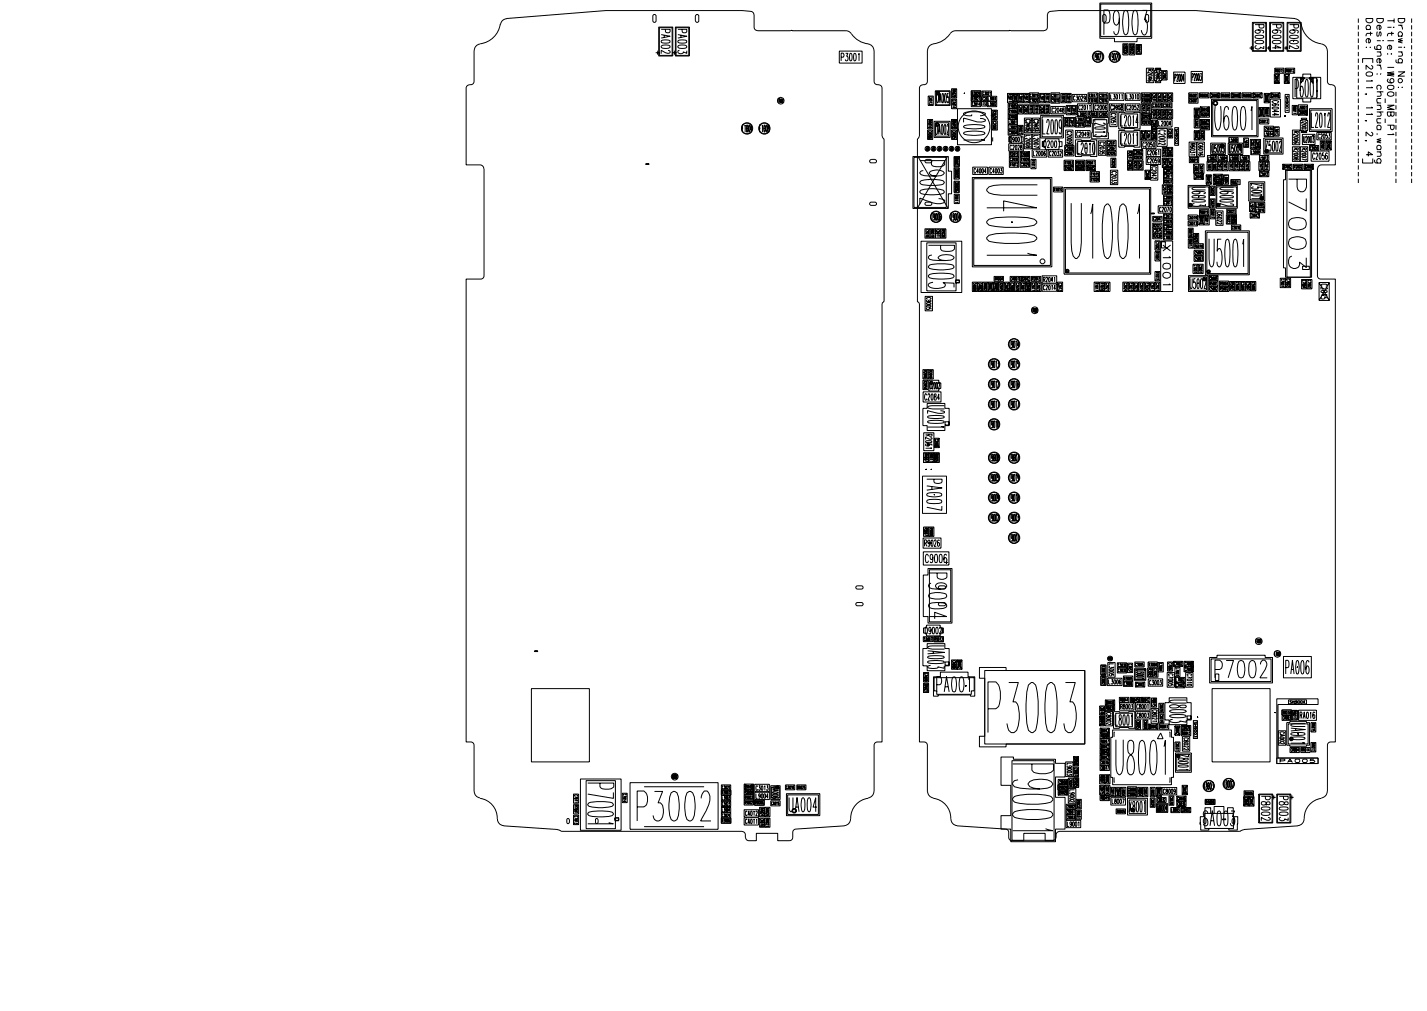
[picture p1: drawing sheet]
<svg xmlns="http://www.w3.org/2000/svg" width="297mm" height="210mm" viewBox="0 0 297 210" stroke-linecap="round" stroke-linejoin="round" font-family="sans-serif">
<defs><g id="words">
<text font-size="33" x="198.6" y="37.8" transform="rotate(90 198.6 37.8)">U4001</text>
<text font-size="26.6" x="205.3" y="158.3" transform="rotate(90 205.3 158.3)">P9001</text>
<text font-size="16.1" x="188.2" y="33.1" transform="rotate(90 188.2 33.1)">P9002 P9005</text>
<text font-size="14.2" x="197.7" y="23" transform="rotate(90 197.7 23)">G2001</text>
<text font-size="11" x="241.2" y="145.4" transform="rotate(90 241.2 145.4)">U8003</text>
<text font-size="9.4" x="266.7" y="150.3" transform="rotate(90 266.7 150.3)">UA001</text>
<text font-size="8.9" x="252.1" y="38.8" transform="rotate(90 252.1 38.8)">U6002</text>
<text font-size="6.9" x="226.4" y="24.6" transform="rotate(90 226.4 24.6)">L2013</text>
<g font-size="5.8">
<text x="136.4" y="5.9" transform="rotate(90 136.4 5.9)">PA002</text>
<text x="139.9" y="5.9" transform="rotate(90 139.9 5.9)">PA003</text>
<text x="260" y="5" transform="rotate(90 260 5)">P6003</text>
<text x="263.7" y="5" transform="rotate(90 263.7 5)">P6004</text>
<text x="267.3" y="5" transform="rotate(90 267.3 5)">P6002</text>
<text x="261.4" y="165.4" transform="rotate(90 261.4 165.4)">P8002</text>
<text x="265.1" y="165.4" transform="rotate(90 265.1 165.4)">P8003</text>
</g>
<text font-size="5" x="241" y="50.6" transform="rotate(90 241 50.6)">X1001</text>
<text font-size="4.8" x="235.6" y="139.2" transform="rotate(90 235.6 139.2)">U3001</text>
<g font-size="4.2">
<text x="263.9" y="20.8" transform="rotate(90 263.9 20.8)">C6044</text>
<text x="240.4" y="26.9" transform="rotate(90 240.4 26.9)">C2002</text>
</g>
<text font-size="3.9" x="160" y="163.5" transform="rotate(90 160 163.5)">UA006</text>
<g font-size="3.5">
<text x="283.6" y="3.6" transform="rotate(90 283.6 3.6)">Date: [2011, 11, 2, 4]</text>
<text x="285.9" y="3.6" transform="rotate(90 285.9 3.6)">Designer: chunhua.wang</text>
<text x="288.1" y="3.6" transform="rotate(90 288.1 3.6)">Title: IW900_MB_P1</text>
<text x="290.3" y="3.6" transform="rotate(90 290.3 3.6)">Drawing No:______________</text>
<text x="292.5" y="3.6" transform="rotate(90 292.5 3.6)">-------------------------</text>
</g>
<g font-size="3.1">
<text x="239.9" y="14.4" transform="rotate(90 239.9 14.4)">D2003</text>
<text x="230.6" y="23.5" transform="rotate(90 230.6 23.5)">C2051</text>
<text x="212.9" y="24.7" transform="rotate(90 212.9 24.7)">C2036 L2008</text>
<text x="214.5" y="24.7" transform="rotate(90 214.5 24.7)">C2034 L2007</text>
<text x="221.5" y="27.2" transform="rotate(90 221.5 27.2)">C2009</text>
<text x="228.3" y="29.5" transform="rotate(90 228.3 29.5)">C2035</text>
<text x="247.2" y="29.7" transform="rotate(90 247.2 29.7)">R6031</text>
<text x="248.8" y="29.7" transform="rotate(90 248.8 29.7)">C6016</text>
<text x="270.3" y="24.7" transform="rotate(90 270.3 24.7)">D2002</text>
<text x="239.1" y="34.6" transform="rotate(90 239.1 34.6)">C2042</text>
<text x="270.3" y="30.7" transform="rotate(90 270.3 30.7)">R2007</text>
<text x="252.7" y="44" transform="rotate(90 252.7 44)">C6022</text>
<text x="192.2" y="61.8" transform="rotate(90 192.2 61.8)">C9005</text>
<text x="230.3" y="137.9" transform="rotate(90 230.3 137.9)">L3005</text>
<text x="242.6" y="140" transform="rotate(90 242.6 140)">C7005</text>
<text x="246.5" y="140" transform="rotate(90 246.5 140)">C7010</text>
<text x="229.7" y="148.1" transform="rotate(90 229.7 148.1)">C8002</text>
<text x="239.3" y="147.5" transform="rotate(90 239.3 147.5)">C8021</text>
<text x="245.8" y="153.4" transform="rotate(90 245.8 153.4)">C8022</text>
<text x="265.8" y="152.1" transform="rotate(90 265.8 152.1)">CA002</text>
<text x="221.5" y="158.6" transform="rotate(90 221.5 158.6)">L9003</text>
<text x="222" y="164.2" transform="rotate(90 222 164.2)">L9002</text>
</g>
<g font-size="2.2">
<text x="233.5" y="9.2" transform="rotate(90 233.5 9.2)">D9004</text>
<text x="234.8" y="9.2" transform="rotate(90 234.8 9.2)">D9003</text>
</g>
<g font-size="2.1">
<text x="236.3" y="9.4" transform="rotate(90 236.3 9.4)">R9043</text>
<text x="241.7" y="14.8" transform="rotate(90 241.7 14.8)">C2082</text>
<text x="265" y="15.5" transform="rotate(90 265 15.5)">C6010</text>
<text x="267.1" y="15.5" transform="rotate(90 267.1 15.5)">L6002</text>
<text x="193" y="20.1" transform="rotate(90 193 20.1)">CA013</text>
<text x="197.8" y="18.5" transform="rotate(90 197.8 18.5)">RA028 CA014</text>
<text x="204.1" y="20.2" transform="rotate(90 204.1 20.2)">C3017</text>
<text x="206.3" y="23" transform="rotate(90 206.3 23)">R2035 C2068</text>
<text x="209.5" y="19.5" transform="rotate(90 209.5 19.5)">R3011</text>
<text x="210.6" y="19.5" transform="rotate(90 210.6 19.5)">R3010</text>
<text x="211.7" y="19.5" transform="rotate(90 211.7 19.5)">C3018 C2001</text>
<text x="212.8" y="19.5" transform="rotate(90 212.8 19.5)">R3013 C2003</text>
<text x="214" y="21.9" transform="rotate(90 214 21.9)">R1015</text>
<text x="215.1" y="21.9" transform="rotate(90 215.1 21.9)">R1014</text>
<text x="216.2" y="19.5" transform="rotate(90 216.2 19.5)">C3012 C2026</text>
<text x="217.3" y="19.5" transform="rotate(90 217.3 19.5)">R3012 R1016</text>
<text x="220.6" y="19.5" transform="rotate(90 220.6 19.5)">R3016</text>
<text x="221.7" y="19.5" transform="rotate(90 221.7 19.5)">R3019 C2017</text>
<text x="222.8" y="22" transform="rotate(90 222.8 22)">C2018 C2015</text>
<text x="237.2" y="21.8" transform="rotate(90 237.2 21.8)">R2033</text>
<text x="238.4" y="21.8" transform="rotate(90 238.4 21.8)">R2021</text>
<text x="239.5" y="19.4" transform="rotate(90 239.5 19.4)">C3031</text>
<text x="239.5" y="22.9" transform="rotate(90 239.5 22.9)">R2047 C2083 C2066</text>
<text x="240.6" y="19.4" transform="rotate(90 240.6 19.4)">C3030</text>
<text x="240.6" y="22.9" transform="rotate(90 240.6 22.9)">R2024</text>
<text x="241.7" y="19.4" transform="rotate(90 241.7 19.4)">C3034</text>
<text x="241.7" y="22.9" transform="rotate(90 241.7 22.9)">R2025</text>
<text x="242.8" y="19.4" transform="rotate(90 242.8 19.4)">C3022</text>
<text x="242.8" y="22.9" transform="rotate(90 242.8 22.9)">C2037</text>
<text x="248.4" y="22.6" transform="rotate(90 248.4 22.6)">R6005 C6003 R6003</text>
<text x="261.8" y="22.4" transform="rotate(90 261.8 22.4)">C6006</text>
<text x="262.9" y="19.5" transform="rotate(90 262.9 19.5)">C6004 R6007</text>
<text x="268.7" y="22" transform="rotate(90 268.7 22)">R6011</text>
<text x="192.8" y="24.9" transform="rotate(90 192.8 24.9)">RA010 CA006</text>
<text x="197.8" y="24.9" transform="rotate(90 197.8 24.9)">RA019 CA005</text>
<text x="211.7" y="26.2" transform="rotate(90 211.7 26.2)">R9023</text>
<text x="221.3" y="24.5" transform="rotate(90 221.3 24.5)">R2032</text>
<text x="225.7" y="24.5" transform="rotate(90 225.7 24.5)">C2010</text>
<text x="237.2" y="27.3" transform="rotate(90 237.2 27.3)">C2065</text>
<text x="238.4" y="27.3" transform="rotate(90 238.4 27.3)">C2067</text>
<text x="242.8" y="26.9" transform="rotate(90 242.8 26.9)">C2039</text>
<text x="249.5" y="27.3" transform="rotate(90 249.5 27.3)">C6002</text>
<text x="258.6" y="28.8" transform="rotate(90 258.6 28.8)">L5010</text>
<text x="260" y="29.1" transform="rotate(90 260 29.1)">C5023</text>
<text x="261.1" y="29.1" transform="rotate(90 261.1 29.1)">L5018</text>
<text x="265" y="26.5" transform="rotate(90 265 26.5)">L5013</text>
<text x="274.6" y="29.4" transform="rotate(90 274.6 29.4)">R2001</text>
<text x="275.8" y="29.4" transform="rotate(90 275.8 29.4)">R2005</text>
<text x="214.3" y="33.3" transform="rotate(90 214.3 33.3)">R1011</text>
<text x="231" y="33" transform="rotate(90 231 33)">R2028</text>
<text x="234.5" y="31.5" transform="rotate(90 234.5 31.5)">R2031C2064</text>
<text x="235.6" y="33.5" transform="rotate(90 235.6 33.5)">R2023</text>
<text x="236.7" y="33.5" transform="rotate(90 236.7 33.5)">C2063</text>
<text x="238.1" y="35.5" transform="rotate(90 238.1 35.5)">C2040</text>
<text x="241.7" y="30.8" transform="rotate(90 241.7 30.8)">R2022 R2011</text>
<text x="242.8" y="30.8" transform="rotate(90 242.8 30.8)">C2038 C2043</text>
<text x="248.2" y="34.2" transform="rotate(90 248.2 34.2)">L6003</text>
<text x="249.3" y="34.2" transform="rotate(90 249.3 34.2)">C6019</text>
<text x="251" y="33.7" transform="rotate(90 251 33.7)">L5001 R6015</text>
<text x="252.1" y="33.7" transform="rotate(90 252.1 33.7)">L5002</text>
<text x="253.2" y="33.7" transform="rotate(90 253.2 33.7)">C5012</text>
<text x="254.3" y="33.7" transform="rotate(90 254.3 33.7)">C5011 L6004</text>
<text x="255.6" y="33.7" transform="rotate(90 255.6 33.7)">C5017</text>
<text x="256.7" y="33.7" transform="rotate(90 256.7 33.7)">C5013</text>
<text x="257.8" y="33.7" transform="rotate(90 257.8 33.7)">C5019</text>
<text x="258.9" y="33.7" transform="rotate(90 258.9 33.7)">C5018</text>
<text x="261.8" y="33.7" transform="rotate(90 261.8 33.7)">C5015</text>
<text x="262.9" y="33.7" transform="rotate(90 262.9 33.7)">C5014</text>
<text x="241.7" y="38.5" transform="rotate(90 241.7 38.5)">C2074</text>
<text x="242.8" y="38.5" transform="rotate(90 242.8 38.5)">R2040</text>
<text x="251.7" y="38.8" transform="rotate(90 251.7 38.8)">C6020 C6024</text>
<text x="192.3" y="47.7" transform="rotate(90 192.3 47.7)">C9010</text>
<text x="193.4" y="47.7" transform="rotate(90 193.4 47.7)">R9019</text>
<text x="194.5" y="47.7" transform="rotate(90 194.5 47.7)">C9011</text>
<text x="195.6" y="47.7" transform="rotate(90 195.6 47.7)">R9020</text>
<text x="247.1" y="47.5" transform="rotate(90 247.1 47.5)">R6016 R6017</text>
<text x="249.3" y="44.9" transform="rotate(90 249.3 44.9)">R6014</text>
<text x="250.4" y="44.9" transform="rotate(90 250.4 44.9)">C6011</text>
<text x="251.7" y="43.6" transform="rotate(90 251.7 43.6)">C6017</text>
<text x="255" y="44.8" transform="rotate(90 255 44.8)">R6023</text>
<text x="256.1" y="44.8" transform="rotate(90 256.1 44.8)">R6024</text>
<text x="259.9" y="42.1" transform="rotate(90 259.9 42.1)">L5015</text>
<text x="240.2" y="50.2" transform="rotate(90 240.2 50.2)">C1002 R1001</text>
<text x="248.2" y="48.6" transform="rotate(90 248.2 48.6)">R6020</text>
<text x="202.1" y="58.8" transform="rotate(90 202.1 58.8)">C4005</text>
<text x="203.2" y="58.8" transform="rotate(90 203.2 58.8)">C4002</text>
<text x="204.3" y="58.8" transform="rotate(90 204.3 58.8)">R4002</text>
<text x="205.5" y="58.8" transform="rotate(90 205.5 58.8)">R4001</text>
<text x="206.6" y="58.8" transform="rotate(90 206.6 58.8)">R4005</text>
<text x="208.8" y="58.8" transform="rotate(90 208.8 58.8)">C2079</text>
<text x="209.9" y="58.8" transform="rotate(90 209.9 58.8)">C2080</text>
<text x="211" y="58.8" transform="rotate(90 211 58.8)">C2078</text>
<text x="212.1" y="58.8" transform="rotate(90 212.1 58.8)">C2081</text>
<text x="213.2" y="58.8" transform="rotate(90 213.2 58.8)">R2044</text>
<text x="214.3" y="58.8" transform="rotate(90 214.3 58.8)">C2077</text>
<text x="215.5" y="58.8" transform="rotate(90 215.5 58.8)">C2025</text>
<text x="219.9" y="58.8" transform="rotate(90 219.9 58.8)">C2012</text>
<text x="227.5" y="58.8" transform="rotate(90 227.5 58.8)">R1017</text>
<text x="228.6" y="58.8" transform="rotate(90 228.6 58.8)">R1018</text>
<text x="229.7" y="58.8" transform="rotate(90 229.7 58.8)">C2021</text>
<text x="233.5" y="58.8" transform="rotate(90 233.5 58.8)">C2024</text>
<text x="234.6" y="58.8" transform="rotate(90 234.6 58.8)">C2023</text>
<text x="235.7" y="58.8" transform="rotate(90 235.7 58.8)">C2022</text>
<text x="236.8" y="58.8" transform="rotate(90 236.8 58.8)">C2019</text>
<text x="238" y="58.8" transform="rotate(90 238 58.8)">C2020</text>
<text x="239.1" y="58.8" transform="rotate(90 239.1 58.8)">C2013</text>
<text x="240.2" y="56.6" transform="rotate(90 240.2 56.6)">R1013 C2027</text>
<text x="248.1" y="55" transform="rotate(90 248.1 55)">C1001</text>
<text x="249.2" y="55" transform="rotate(90 249.2 55)">C5001</text>
<text x="255.7" y="58.6" transform="rotate(90 255.7 58.6)">R5003</text>
<text x="256.8" y="58.6" transform="rotate(90 256.8 58.6)">C5006</text>
<text x="257.9" y="58.6" transform="rotate(90 257.9 58.6)">C5009</text>
<text x="259" y="58.6" transform="rotate(90 259 58.6)">C5007</text>
<text x="260.1" y="58.6" transform="rotate(90 260.1 58.6)">C5008</text>
<text x="266.2" y="58" transform="rotate(90 266.2 58)">C7001</text>
<text x="267.4" y="58" transform="rotate(90 267.4 58)">C7002</text>
<text x="270.7" y="58.3" transform="rotate(90 270.7 58.3)">C7004</text>
<text x="271.8" y="58.3" transform="rotate(90 271.8 58.3)">C7003</text>
<text x="191.9" y="77" transform="rotate(90 191.9 77)">R2048 R2050</text>
<text x="193" y="77" transform="rotate(90 193 77)">R2049</text>
<text x="192" y="94.3" transform="rotate(90 192 94.3)">RA007</text>
<text x="193.1" y="94.3" transform="rotate(90 193.1 94.3)">RA011</text>
<text x="194.2" y="91.3" transform="rotate(90 194.2 91.3)">C2085</text>
<text x="194.2" y="94.3" transform="rotate(90 194.2 94.3)">RA005</text>
<text x="192" y="109.7" transform="rotate(90 192 109.7)">R9007</text>
<text x="193.1" y="109.7" transform="rotate(90 193.1 109.7)">R9008</text>
<text x="197.8" y="137.3" transform="rotate(90 197.8 137.3)">CA008</text>
<text x="199" y="137.3" transform="rotate(90 199 137.3)">RA022</text>
<text x="240.9" y="137.9" transform="rotate(90 240.9 137.9)">C3004</text>
<text x="242.8" y="137.8" transform="rotate(90 242.8 137.8)">C7006</text>
<text x="192" y="140" transform="rotate(90 192 140)">CA009 RA021</text>
<text x="228.9" y="138.4" transform="rotate(90 228.9 138.4)">R3001 R3002</text>
<text x="234.5" y="138" transform="rotate(90 234.5 138)">C3037</text>
<text x="238.6" y="139" transform="rotate(90 238.6 139)">R3003</text>
<text x="239.7" y="139" transform="rotate(90 239.7 139)">C3002</text>
<text x="244.3" y="138.9" transform="rotate(90 244.3 138.9)">L7001</text>
<text x="228.6" y="146.9" transform="rotate(90 228.6 146.9)">C8018 R8010</text>
<text x="236.1" y="149.8" transform="rotate(90 236.1 149.8)">C8005</text>
<text x="237.7" y="149.8" transform="rotate(90 237.7 149.8)">C8004</text>
<text x="239.5" y="145.2" transform="rotate(90 239.5 145.2)">R8015</text>
<text x="241" y="146.3" transform="rotate(90 241 146.3)">C8035 C8019</text>
<text x="268.7" y="147.9" transform="rotate(90 268.7 147.9)">RA017</text>
<text x="244.3" y="151.1" transform="rotate(90 244.3 151.1)">R8042</text>
<text x="244.3" y="154.4" transform="rotate(90 244.3 154.4)">C8031</text>
<text x="272.6" y="150.4" transform="rotate(90 272.6 150.4)">RA015</text>
<text x="272.6" y="154.5" transform="rotate(90 272.6 154.5)">RA013</text>
<text x="222.1" y="161.9" transform="rotate(90 222.1 161.9)">C9004</text>
<text x="223.2" y="157.4" transform="rotate(90 223.2 157.4)">R9030 C9007 R9005</text>
<text x="228.6" y="161.2" transform="rotate(90 228.6 161.2)">R8001 C8015</text>
<text x="229.7" y="161.2" transform="rotate(90 229.7 161.2)">R8002 C8014</text>
<text x="119.2" y="165.2" transform="rotate(90 119.2 165.2)">C7011 R7001 C7013</text>
<text x="129.3" y="165.1" transform="rotate(90 129.3 165.1)">C7014</text>
<text x="157.9" y="168" transform="rotate(90 157.9 168)">RA024</text>
<text x="159" y="168" transform="rotate(90 159 168)">RA026 RA023</text>
<text x="223.8" y="166.3" transform="rotate(90 223.8 166.3)">R9032 R9031</text>
<text x="230.9" y="163.8" transform="rotate(90 230.9 163.8)">C8010</text>
<text x="232" y="163.8" transform="rotate(90 232 163.8)">C8040</text>
<text x="233.1" y="163.8" transform="rotate(90 233.1 163.8)">L8004</text>
<text x="236.6" y="163.8" transform="rotate(90 236.6 163.8)">R8004</text>
<text x="237.7" y="163.8" transform="rotate(90 237.7 163.8)">C8007</text>
<text x="239.2" y="163.8" transform="rotate(90 239.2 163.8)">L8002 C8029</text>
<text x="240.5" y="163.8" transform="rotate(90 240.5 163.8)">R8033</text>
<text x="243.1" y="165.7" transform="rotate(90 243.1 165.7)">C8030</text>
<text x="245.9" y="163.4" transform="rotate(90 245.9 163.4)">C8038</text>
<text x="258.6" y="165.8" transform="rotate(90 258.6 165.8)">C8034</text>
<text x="259.7" y="165.8" transform="rotate(90 259.7 165.8)">C8033</text>
<text x="157.9" y="170.2" transform="rotate(90 157.9 170.2)">CA010</text>
</g>
<g font-size="2">
<text x="192.3" y="30.5" transform="rotate(90 192.3 30.5)">F1006</text>
<text x="193.6" y="30.5" transform="rotate(90 193.6 30.5)">F1001</text>
<text x="194.8" y="30.5" transform="rotate(90 194.8 30.5)">F1005</text>
<text x="196.1" y="30.5" transform="rotate(90 196.1 30.5)">F1007</text>
<text x="197.3" y="30.5" transform="rotate(90 197.3 30.5)">F1002</text>
<text x="198.6" y="30.5" transform="rotate(90 198.6 30.5)">F1003 R9001 D9005 D9006 R9011</text>
</g>
<g font-size="1.7">
<text x="267.3" y="19.8" transform="rotate(90 267.3 19.8)">SH9001</text>
<text x="244.3" y="26.7" transform="rotate(90 244.3 26.7)">SH9002</text>
<text x="248.2" y="150.1" transform="rotate(90 248.2 150.1)">SH9003</text>
</g>
<text font-size=".3" x="193.1" y="92.1" transform="rotate(90 193.1 92.1)">J2001</text>
</g></defs>
<g fill="none" stroke="#000" stroke-width=".21">
<path d="M97.7 17.7a.68 .68 0 0 0-.7 .6v16h2.9a.8 .8 0 0 1 .8 .8M98.7 10.5v6.4a.74 .74 0 0 1-1 .7M99.9 9.2a1.35 1.35 0 0 0-1.2 1.3M104.1 5a4.8 4.8 0 0 1-4.2 4.1M105.5 3.9l20.5-1.7h28.6l1.7 .2a.69 .69 0 0 1 .6 .6l.1 2.7a.68 .68 0 0 0 .6 .6M105.5 3.9a1.35 1.35 0 0 0-1.3 1.1M136.1 3.1a.34 .34 0 0 1 .5 .2v1a.34 .34 0 0 1-.4 .4 .34 .34 0 0 1-.3-.4v-1zM136.5 11h.8M136.9 10.5v.9M137.1 5.6h2.9v6h-2.9zM137.2 5.8h2.7v5.7h-2.7zM137.6 6.1h1.9v.5l-.2 .2h-.6l-.2-.2v-.5"/>
<path d="M137.6 7.2l1.9 .3-1.9 .4M137.7 8.4l.7-.1a.85 .85 0 0 1 1.1 .4 1.59 1.59 0 0 1-1.9 0zM137.7 9.5l.7-.1a1 1 0 0 1 1.1 .3v.1a1.59 1.59 0 0 1-1.9 0zM138.3 7.3v.4M139.1 10.5l.3 .1v.4l-.4 .1-.5-.1-.9-.5v.7M140 11h.8M140.4 10.5v.9M140.6 5.6h2.9v6h-2.9zM140.7 5.8h2.7v5.7h-2.7zM141.1 6.1h1.9v.5l-.2 .2h-.6l-.2-.2v-.5M141.1 7.2l1.9 .3-1.9 .4M141.2 8.4l.7-.1a.85 .85 0 0 1 1.1 .4 1.59 1.59 0 0 1-1.9 0z"/>
<path d="M141.2 9.5l.7-.1a1 1 0 0 1 1.1 .3v.1a1.59 1.59 0 0 1-1.9 0zM141.4 10.5h-.2a.33 .33 0 0 0 .2 .6l.4 .1 .4-.2v-.2l.8 .3v-.6M141.7 7.3v.4M144.7 3.3v1M144.8 3.3a.34 .34 0 0 1 .3-.3 .34 .34 0 0 1 .4 .3v1a.34 .34 0 0 1-.4 .4 .34 .34 0 0 1-.3-.4M157.6 6.4h7M164.9 6.3h-.3M164.9 6.3l11.2 .1a1.35 1.35 0 0 1 1.1 .6M174.7 10.6h4.8v2.5h-4.8zM175.1 11.9h.5l.1-.5-.2-.4h-.4v1.7M176 11.1h.5l-.3 .6a.53 .53 0 0 1 .3 .5 .53 .53 0 0 1-.3 .5l-.2-.3M176.9 11.2l.2-.1 .2 .3v1l-.2 .3-.2-.1v-.2z"/>
<path d="M177.2 7l.8 .9 1 .7 1.7 .5M177.8 11.2l.2-.1 .2 .3v1l-.2 .3-.2-.1-.1-.2zM178.7 11.4l.1-.3v1.6M180.7 9.2a1.35 1.35 0 0 1 1.2 1.3v6.4a.74 .74 0 0 0 1 .7M182.9 17.7a.68 .68 0 0 1 .7 .6v10M192.1 17.7a.68 .68 0 0 0-.7 .6v10M193.2 20h1.1v1.9h-1.1zM194.3 9.2a1.35 1.35 0 0 0-1.2 1.3l-.1 6.4a.74 .74 0 0 1-.9 .7M194.7 18.9h3.1v3h-3.1zM194.9 19h2.7v2.8h-2.7zM194.9 19.4a2.76 2.76 0 0 0 .2 2 2.76 2.76 0 0 0 .2-2M196.2 19.4a2.31 2.31 0 0 1 0 2l-.2-.9z"/>
<path d="M196.8 19.4a2.31 2.31 0 0 1 0 2l-.2-.9zM197.4 19.4h-.2v.9l.1-.2a.9 .9 0 0 1 0 1.3l-.2-.4M197.8 7l-.8 .9-1 .7-1.7 .5M198.1 18.5h1v1.9h-1zM198.2 18.6h.7v.2h-.2l-.1-.2M198.2 19h.7l-.7 .2M198.3 19.3h.5l.1 .1-.5 .1zM198.5 19v.1M198.6 18.7l-.4 .1M198.8 19.7h.1v.2l-.7-.3v.3M200.7 19.4h.1M202.2 18.9h2v1h-2z"/>
<path d="M202.4 19.4h.2v-.3h-.2v.7M202.5 19.4l.1 .4M202.7 19.1h.2l-.1 .2 .1 .3-.1 .2-.1-.2M203.2 19.1l.1 .1-.1 .6-.1-.2zM203.4 19.3l.2-.2-.2 .7h.3M203.9 19.1l.1 .1-.1 .6-.1-.2zM204.4 18.9h2v1h-2zM204.8 19.3l-.1-.2-.1 .1v.5l.1 .1 .1-.2M205 19.1h.1v.6l-.1 .1-.1-.2M205.3 19.1l.2 .2-.1 .5zM205.7 19.3l.1-.2-.2 .7h.3M206.1 19.2h.1"/>
<path d="M206.1 19.2v.6M209.7 19.4h1.1v2h-1.1zM209.9 19.6h.7v.2h-.3v-.2M210.1 19.9l-.2 .1 .1 .2 .3-.2 .3 .2v-.2M210.1 6.3l-11.2 .1a1.35 1.35 0 0 0-1.1 .6M210.1 6.3h.3M210.3 19.7l-.4 .1M210.4 6.4h6.9M210.9 19.4l1 2M211 19.6h.7v.1l-.2 .1-.1-.2M211.2 19.9l-.2 .1 .1 .2 .4-.2 .2 .2v-.2M211.4 19.7l-.4 .1"/>
<path d="M211.9 19.4h-1v2h1M211.9 19.4v2M211.9 19.4l-1 2M212 19.4h1v2h-1zM212.3 19.9l-.2 .1 .1 .2 .4-.2 .2 .2v-.2M212.3 19.8l-.2-.1 .1-.1h.5l.1 .1-.2 .1M213.1 19.4h1v2h-1zM213.2 19.6h.7v.1l-.3 .1v-.2M213.4 19.9l-.2 .1 .1 .1 .4-.1 .2 .2v-.2M213.6 19.7l-.4 .1M214.3 19.3h1.9v1.1h-1.9zM214.7 19.7l-.2-.2-.1 .3 .1 .4 .2-.2"/>
<path d="M214.8 19.5h.2l-.1 .3 .1 .3-.1 .1-.1-.1M215.2 19.5l.1 .1v.6l-.2-.1zM215.6 19.5v.7M215.6 19.6h.1M216.1 19.7l-.2 .2-.1-.2 .1-.2a.38 .38 0 0 1 0 .7v-.1M216.4 19.4h1v2h-1zM216.7 19.9l-.1 .1 .1 .2 .3-.2 .3 .2v-.2M216.7 19.8l-.1-.1 .1-.1 .6 .1-.2 .1M217.5 19.4h1v2h-1zM217.7 19.6h.7v.1l-.3 .1-.1-.2M217.8 19.9l-.1 .1 .1 .2 .3-.2 .3 .2v-.2M218 3v2.7a.68 .68 0 0 1-.7 .6"/>
<path d="M218 19.7l-.3 .1M218.1 3a.69 .69 0 0 1 .6-.6l1.7-.2h28.6l20.5 1.7M218.7 19.3h1.9v1.1h-1.9zM219.1 19.7l-.2-.2v.3v.4l.2-.2M219.2 19.5h.3l-.2 .3 .2 .3-.2 .1-.1-.1M219.7 19.5l.1 .1-.1 .6-.1-.1zM220 19.5v.7M220 19.6h.1M220.3 19.6l.1-.1v.7M220.9 19.4h1v2h-1zM221 19.6h.7v.1l-.2 .1-.1-.2M221.1 19.9l-.1 .1 .1 .2 .3-.2 .3 .2v-.2"/>
<path d="M221.4 19.7l-.4 .1M222 19.4h1v2h-1zM222.1 19.6h.7v.1l-.2 .1-.1-.2M222.2 19.9l-.1 .1 .1 .2 .3-.2 .3 .2v-.2M222.5 19.7l-.4 .1M223.2 19.6h3v1.6h-3zM224 19.9h.3l-.1 .4 .1 .3-.1 .3-.2-.2M224.6 20l.1-.1a.61 .61 0 0 1 0 1l-.2-.5zM226.5 19.3h1.9v1.1h-1.9zM226.7 19.8h.1M226.8 19.8l.1-.2-.2-.1v.7M226.8 19.8l.1 .4"/>
<path d="M227 19.5h.2l-.1 .3 .1 .2-.1 .2-.1-.1M227.5 19.5l.1 .4-.1 .3-.2-.5zM227.6 11h.3M227.7 11v1.5M227.8 19.6v.6M227.8 19.6h.1M228 19.5h.3l-.2 .7M228.3 11.6l-.2 .4-.1-.5 .1-.5a1.66 1.66 0 0 1 0 1.5l-.1-.2M228.6 11l.1 .7-.1 .8h-.1l-.1-.6zM228.6 11.8h.1M228.7 19.3h2v1.1h-2zM228.9 11.4l.1-.4 .1 .6-.2 .9h.3"/>
<path d="M228.9 .6h10.8v7.4h-3v.7h-4.7v-.7h-3.1zM229.1 19.7l-.2-.2v.3v.4l.2-.2M229.1 .8h10.4v6.8h-10.4zM229.2 19.5h.2l-.1 .3 .1 .3v.1l-.2-.1M229.4 11.3v-.3v1.5M229.7 19.5l.1 .1-.1 .6-.1-.1zM229.8 4.8h.8a2.27 2.27 0 0 0 0-2.7h-.8v5.1M230 19.5v.7M230 19.6h.1M230.2 3.3a.34 .34 0 0 0-.3-.3 .34 .34 0 0 0-.4 .3v1a.34 .34 0 0 0 .4 .4 .34 .34 0 0 0 .3-.4M230.3 3.3v1M230.5 19.5h-.2l.2 .7-.2-.1"/>
<path d="M230.9 19.3h3.1v1.6h-3.1zM231.1 11h.2M231.2 19.6v1h.3M231.2 11v1.5M231.8 19.6h.3l-.2 .4 .1 .1 .1 .4-.2 .1-.2-.2M231.8 11.6l-.2 .4-.1-.2 .1-.8a1.49 1.49 0 0 1 0 1.5l-.1-.2M232 11l.2 .7-.1 .8-.2-.2zM232.4 19.7l.2 .1-.1 .8-.2-.4zM232.4 11.4l.1-.4 .1 .6-.3 .9h.3M232.9 11l.1 .7-.1 .8h-.1l-.1-.6zM233 19.8v-.2v1M233 3.8l-.3 1.2-.4 .2a1.69 1.69 0 0 1-.6-1.6l.3-1.2 .3-.2 .4 .2a7.8 7.8 0 0 1 0 4.6l-.5 .2-.3-.2-.1-.5"/>
<path d="M233.5 19.8l.1-.2v1M233.7 9.1h1.1v2.3h-1.1zM233.8 9.6h.9v1.4h-.9zM233.9 9.3h.7a.36 .36 0 0 1-.3 .3 .36 .36 0 0 1-.4-.3zM233.9 11.2h.7l-.5-.2v.3M234 10.2h.6l-.5 .2-.2-.1zM234 10.6l.6 .1-.5 .1-.2-.1zM234 2.4l.2-.2 .5 .2 .3 2.7a2.74 2.74 0 0 1-.6 2.1h-.2a4.4 4.4 0 0 1-.5-2.9zM234 9.7l-.1 .1a.46 .46 0 0 0 .7 0l-.2-.1-.2 .1 .2 .2M234.3 19.3h3v1.6h-3zM234.5 19.6v1h.4M235.1 9.1h1.1v2.3h-1.1z"/>
<path d="M235.1 19.6h.3l-.2 .4a.27 .27 0 0 1 .2 .4 .27 .27 0 0 1-.3 .1v-.1M235.2 9.6h.9v1.4h-.9zM235.3 9.3h.7a.36 .36 0 0 1-.4 .3 .36 .36 0 0 1-.3-.3zM235.4 10.2h.6l-.5 .2-.2-.1zM235.4 10.6l.6 .1-.5 .1-.2-.1zM235.4 9.7l-.1 .2a.39 .39 0 0 0 .7-.1l-.2-.1-.3 .1 .3 .2M235.4 11l-.1 .1 .2 .2 .2-.2 .3 .1v-.2M235.7 10.2h.1M235.7 19.7l.1-.1a.66 .66 0 0 1 0 1l-.2-.2zM235.9 2.4l.3-.2 .4 .2a10.4 10.4 0 0 1 0 4.6l-.4 .2a4.4 4.4 0 0 1-.6-2.9zM236.3 19.8l.1-.2v1M236.5 9.3h1.1v2h-1.1z"/>
<path d="M236.7 9.4h.7l-.1 .3-.2-.1M236.7 10.7h.7l-.5-.2v.3M236.7 10.2h.5l.2 .1-.6 .1zM236.8 19.7l.1-.1a.66 .66 0 0 1 0 1l-.2-.2zM236.8 9.8h-.1a.34 .34 0 0 0 .3 .3 .34 .34 0 0 0 .3-.1l-.1-.2-.3 .1 .3 .1M236.8 10.9l-.1 .1 .4 .1v-.1l.3 .1v-.2M237.1 9.4v.2M237.1 9.6l-.4 .1M237.6 19.3h1.9v1.1h-1.9zM237.7 19.8h.3l-.1-.3h-.2v.7M237.8 2.2h1l-.6 1.9h.3a3.1 3.1 0 0 1-.2 3.1l-.4-.1-.3-.8M237.9 19.8l.1 .4"/>
<path d="M238.1 19.5h.2l-.1 .3 .1 .2-.1 .2-.1-.1M238.5 19.5l.2 .1-.1 .6-.1-.1zM238.6 3.1a.34 .34 0 0 1 .5 .2v1a.34 .34 0 0 1-.3 .4 .34 .34 0 0 1-.4-.4v-1zM238.6 14.2h1.6v3h-1.6zM238.9 19.5l.1 .1-.1 .6-.1-.1zM238.9 14.4h1l-.1 .3-.4-.1M238.9 16.3h1l-.7-.3v.4M239 15.6a.47 .47 0 0 1 .5-.2 .47 .47 0 0 1 .3 .4h-.7zM239.2 19.5v.2l.2 .2-.1 .3-.2-.1 .3-.4zM239.2 16.6l.2 .1a.23 .23 0 0 1-.2 .2 .23 .23 0 0 1-.2-.2l.7-.1 .2 .2-.2 .1M239.4 14.4v.2M239.4 14.6l-.5 .2"/>
<path d="M239.6 15l.3 .2-.3 .1-.7-.4v.4M239.7 19.3h1v1.9h-1zM240 19.8l-.1 .1 .2 .1 .2-.1 .2 .1v-.2M240.1 19.7l-.2-.2 .3-.1 .4 .1-.2 .2M240.5 14.2h1.1v.4h.2v2.1h-.2v.5h-1.1v-.5h-.2v-2.1h.2zM240.5 14.4h1.1M240.5 14.3h1.1M240.6 14.4h1a.6 .6 0 0 1-1 .3zM240.6 14.4l.9 2.7M240.6 15.6a.53 .53 0 0 1 .9 .2h-.8zM240.6 16.1h.9a.56 .56 0 0 1-.9 .2zM240.7 16.6l-.1 .2 .2 .1 .4-.1 .4 .1v-.3"/>
<path d="M240.8 19.3h1.1v1.9h-1.1zM241.1 19.8l-.1 .1 .2 .1 .2-.1 .3 .1v-.2M241.2 19.7l-.2-.2 .3-.1 .4 .1-.2 .2M241.3 15h.2a.26 .26 0 0 1-.2 .3 .26 .26 0 0 1-.3-.1l-.4-.3v.4M241.6 14.3l-1 2.7M241.9 19.3h1.1v1.9h-1.1zM241.9 14.7h1.1v1.9h-1.1zM242.1 15.6h.6l.1 .1-.6 .1zM242.2 15.9l.4 .2 .2-.1-.2-.1-.4 .2zM242.2 19.8l-.1 .1 .2 .1 .2-.1 .3 .1v-.2M242.3 19.7l-.2-.2 .3-.1 .4 .1-.2 .2M242.3 15.1l-.2-.1v-.1h.7l-.2 .2"/>
<path d="M242.6 15.2l.2 .2-.7-.2v.3M242.6 16.3l.2 .1-.7-.1v.2M243 19.3h1.1v1.9h-1.1zM243.3 19.8l-.1 .2h.2l.2-.1 .3 .1v-.2M243.4 19.7l-.2-.1a.31 .31 0 0 1 .3-.2 .31 .31 0 0 1 .3 .2l-.1 .1M244.3 15h2.4v2.4h-2.4zM244.5 16.2l.3-.1-.1-.7h-.2v1.5M244.9 15.8l.2-.4a1.93 1.93 0 0 1-.2 1.5h.3M245.5 15.4l.2 .8-.2 .7-.1-.3zM245.9 15.4l.2 .8-.1 .7-.2-.6zM246.5 16.4h-.3l.2-1v1.5M247.4 19.3h2v1.1h-2z"/>
<path d="M247.6 19.8h.2v-.2l-.2-.1v.7M247.7 19.8l.1 .4M247.9 14.9h2.4v2.3h-2.4zM248.1 16.1a.42 .42 0 0 0 .3-.4 .42 .42 0 0 0-.3-.4v1.5M248.2 19.6h-.2l-.1 .3 .2 .3 .1-.3-.1-.1-.2 .1M248.4 19.5l.1 .4-.1 .3-.1-.5zM248.6 15.6l.1-.3 .1 .5-.3 1h.3M248.8 19.5l.1 .1-.1 .6-.1-.1zM249.1 15.3l.2 .6-.2 .9-.1-.7zM249.1 19.6v.6M249.5 15.3l.2 .6-.1 .9-.2-.7zM249.7 19.3h1.9v1.1h-1.9z"/>
<path d="M249.8 19.8h.2v-.3h-.2v.7M249.9 15.3h.2l-.1 .6 .1 .5-.1 .4-.2-.3M249.9 19.8l.2 .4M250.4 19.6l-.1-.1-.1 .1v.5l.2 .1v-.3l-.1-.1-.1 .1M250.6 19.5l.1 .1v.6l-.2-.1zM251 19.5l.1 .4-.1 .3-.1-.3zM251.4 19.6l-.1-.1-.1 .2 .1 .5 .1-.3-.1-.1-.1 .1M251.9 19.3h1.9v1.1h-1.9zM251.9 19.3l1.9 1.1M252.3 19.7l-.1-.2-.1 .2v.5l.2-.2M252.6 19.6h-.2l.1 .6 .1-.3-.1-.1-.1 .1M252.8 19.6h.1l.1 .3-.1 .3z"/>
<path d="M253.2 19.5l.1 .1-.1 .6-.1-.1zM253.6 19.5h-.1l-.1 .3h.3v.3l-.1 .1-.2-.1M253.8 19.3l-1.9 1.1M254.1 19.3h1.9v1.1h-1.9zM254.3 19.8h.2l-.1-.3h-.1v.7M254.4 19.8l.1 .4M254.8 19.6h-.2v.5l.2 .1v-.4l-.2 .1M255.1 19.5l.1 .1-.1 .6-.1-.1zM255.4 19.5l.1 .1-.1 .6-.1-.1zM255.9 19.7l-.1 .2-.1-.2 .1-.2 .1 .5-.1 .2-.1-.1M256.3 19.3h2v1.1h-2zM256.3 19.3l2 1.1"/>
<path d="M256.7 19.7l-.1-.2-.1 .1 .1 .6 .1-.2M257 19.6l-.1-.1-.1 .1 .2 .6v-.3l-.1-.1-.1 .1M257.2 19.6l.2 .1-.1 .5zM257.6 19.5l.1 .1a.36 .36 0 0 1-.1 .6zM257.9 19.6l.2 .3-.1 .3-.1-.3 .2-.3zM258.3 19.3l-2 1.1M258.5 19.3h2v1.1h-2zM258.7 19.8h.2v-.3h-.2v.7M258.8 19.8l.2 .4M259.2 19.6v-.1l-.1 .2 .1 .5a.19 .19 0 0 0 .1-.2 .19 .19 0 0 0-.2-.2l-.1 .1M259.5 19.5l.1 .1-.1 .6-.1-.1zM259.8 19.5l.2 .1-.1 .6-.1-.1z"/>
<path d="M260.1 10h.8M260.2 19.5l-.1 .2 .2 .2v.3l-.2-.1 .2-.4zM260.5 9.6v.8M260.7 4.7h2.9v6h-2.9zM260.8 19.3l1.9 1.1M260.9 4.8h2.6v5.7h-2.6zM261.2 19.7l-.1-.2-.2 .1 .1 .6 .2-.2M261.2 5.1h1.9v.5l-.2 .2h-.6l-.2-.2v-.5M261.3 7.5l.7-.2a.85 .85 0 0 1 1.1 .4 1.53 1.53 0 0 1-1.9 0zM261.3 8.6l.7-.2a1 1 0 0 1 1.1 .3v.1a1.53 1.53 0 0 1-1.9 0zM261.5 19.6l-.1-.1-.1 .1 .1 .6 .1-.3-.1-.1-.1 .1M261.6 9.5l-.3 .1a.33 .33 0 0 0 .2 .5h.7l.1-.3 .8 .3v-.5"/>
<path d="M261.7 19.6l.1 .1-.1 .5zM261.8 6.2l.5 .2a.52 .52 0 0 1-.5 .6 .52 .52 0 0 1-.6-.4 1.22 1.22 0 0 1 1.9 0l-.3 .3M262.1 19.5l.1 .4-.1 .3-.1-.5zM262.3 19.5h.3l-.2 .7M262.7 19.3l-1.9 1.1M263.1 19.4h1.1v2h-1.1zM263.2 19.4l1 2M263.5 19.8l-.1-.1v-.1h.6l-.1 .2M263.6 19.9l.1 .2h-.3l.4-.2 .2 .1-.1 .2M263.7 10h.8M264.1 9.6v.8M264.2 19.4l-1 2"/>
<path d="M264.3 4.7h2.9v6h-2.9zM264.5 4.8h2.6v5.7h-2.6zM264.5 19.3l1.9 1.1M264.8 5.1h1.9v.5l-.2 .2h-.6l-.2-.2v-.5M264.8 9.9h1.9l-1.2-.4v.7M264.9 19.7l-.1-.2-.1 .2 .1 .5 .1-.2M264.9 7.5l.7-.2a.82 .82 0 0 1 1.1 .4 1.52 1.52 0 0 1-1.9 0zM264.9 8.6l.7-.2a.78 .78 0 0 1 1.1 .4 1.52 1.52 0 0 1-1.9 0zM265.2 19.6l-.1-.1-.1 .2 .1 .5 .1-.3-.1-.1-.1 .1M265.3 15.4h1v2h-1zM265.3 15.4l1 2M265.3 14.2h2v1h-2z"/>
<path d="M265.4 16.7h.7M265.5 6.2l.4 .2a.54 .54 0 0 1-.4 .6 .54 .54 0 0 1-.7-.4 1.25 1.25 0 0 1 1.9 0l-.3 .3M265.5 19.5l.1 .1-.1 .6-.1-.1zM265.5 16.3h.5l.1 .1-.5 .1zM265.5 17h.6a.37 .37 0 0 1-.7 .1zM265.5 14.7l.2-.1-.1-.2h-.1v.6M265.6 15.8l-.2-.1 .3-.2 .4 .2-.2 .1M265.6 14.7l.1 .3M265.6 15.9l.2 .2-.4-.1 .1-.1h.5l.1 .1-.1 .1M265.9 19.9h-.2l.2-.4v.7M266 16.7h.1M266.1 14.5l-.2-.1v.1v.4l.1 .1v-.4l-.1 .2"/>
<path d="M266.2 14.4h.2v.6h-.2zM266.3 19.6h-.2v.3l.1 .3 .1-.3-.1-.1-.1 .1M266.3 15.4l-1 2M266.4 19.3l-1.9 1.1M266.7 14.5v-.1v.6M267 14.4h.1l-.1 .2 .1 .3-.1 .1-.1-.1M267.3 10h.8M267.3 15.4h1.1v2h-1.1zM267.3 15.4l1.1 2M267.5 19.6h.9v3.8h-.9zM267.5 16.3h.6l.1 .1-.6 .1zM267.5 16.6l.7 .1-.5 .1z"/>
<path d="M267.6 14.2h1.9v1h-1.9zM267.7 19.9v.4l.4-.4v.4M267.7 14.7l.2-.1v-.2h-.2v.6M267.7 15.9l.2 .1-.3 .1v-.2h.5l.1 .1-.1 .1M267.7 9.6v.8M267.8 14.7l.2 .3M267.9 4.7h2.9v6h-2.9zM268 17l.2 .1-.7-.1v.2M268.1 4.8h2.6v5.7h-2.6zM268.2 15.5h-.7v.3M268.3 14.5l-.2-.1v.1v.4l.2 .1v-.4l-.2 .2M268.4 15.4l-1.1 2"/>
<path d="M268.4 5.1h1.9v.5l-.2 .2h-.6l-.2-.2v-.5M268.5 14.4l.1 .1v.5l-.2-.1zM268.5 7.5l.7-.2a.82 .82 0 0 1 1.1 .4 1.52 1.52 0 0 1-1.9 0zM268.5 8.6l.7-.2a.78 .78 0 0 1 1.1 .4 1.52 1.52 0 0 1-1.9 0zM268.9 14.4v.6M268.9 14.5h.1M269.1 6.2l.4 .2a.54 .54 0 0 1-.4 .6 .54 .54 0 0 1-.7-.4 1.25 1.25 0 0 1 1.9 0l-.3 .3M269.1 16.1h2.1v-.7h1.6v.7h2.1v4.4h-2.1v.7h-1.6v-.7h-2.1zM269.2 14.5l.1-.1-.2 .6h.3M269.3 8.5h.1M269.5 3.9a1.35 1.35 0 0 1 1.3 1.1M269.6 18.4h.4a1.88 1.88 0 0 0 0-1.9h-.4v3.7"/>
<path d="M269.8 9.5l.4 .1 .1 .3a1.6 1.6 0 0 1-1.9-.4v.7M269.9 16.2h4.2v4.2h-4.2zM270.8 16.2v1.1l.7-1.1M270.8 16.2h.7M270.8 16.2v1.1M270.9 5a4.8 4.8 0 0 0 4.1 4.1M271.2 17v-.3l-.3-.2a3.7 3.7 0 0 0-.3 2.4l.1 .8 .2 .5a1.89 1.89 0 0 0 0-2.3l-.1 .2-.2 .8M271.5 16.3l-.7 .9M271.9 16.5l.3 .2 .1 1.4-.1 1.9-.3 .2a5.8 5.8 0 0 1 0-3.7zM272.5 16.2l.8 1.1v-1.1M272.5 16.2h.8v1.2M272.5 16.2l.8 1.1"/>
<path d="M273 16.5h.1a3.2 3.2 0 0 1 .3 2.1l-.1 1.4-.3 .2a5.8 5.8 0 0 1 0-3.7zM274 17.2l.2-.7v3.7M274.2 19h.1M275.1 9.2a1.35 1.35 0 0 1 1.2 1.3M276.3 10.5v6.4a.74 .74 0 0 0 1 .7M277.3 17.7a.68 .68 0 0 1 .7 .6v16h-2.9a.8 .8 0 0 0-.8 .8M282.7 3.9v.8M282.7 5.2v.9M282.7 6.6v.9M282.7 8v.9M282.7 9.4v.9M282.7 10.8v.9"/>
<path d="M282.7 12.2v.9M282.7 13.5v1M282.7 14.9v.9M282.7 16.3v.9M282.7 17.7v.9M282.7 19.1v.9M283.6 13.1v-.9h2.2v.9M284.1 19.5l.3 .1M284.4 3.9h1.4v.4a.74 .74 0 0 1-1 .4 .74 .74 0 0 1-.4-.8zM284.4 9.8h.1zM284.4 6.1h.9M284.4 15.2a.68 .68 0 0 1 .9-.3 .68 .68 0 0 1 .4 .8l-.5 .1h-.6a.41 .41 0 0 1-.2-.6z"/>
<path d="M284.6 6.1a.48 .48 0 0 1-.1-.7 .48 .48 0 0 1 .7 0 .48 .48 0 0 1-.1 .7M284.9 8v.9a.47 .47 0 0 0 .3-.6 .47 .47 0 0 0-.6-.2 .47 .47 0 0 0-.2 .7l.2 .1M285.2 9.8h.1zM285.3 6.6v.8M285.4 13.6l.3 .2 .1 .3-.4 .3-1-.9v1M285.5 16.7l.2 .1h-1.3M285.5 18.1l.2 .1h-1.3M285.7 6.9h-1.1l-.2 .2v.4M286.2 9.6a.46 .46 0 0 0 .2 .7h1.1M286.6 3.9h1.4v.4a.73 .73 0 0 1-.7 .5 .73 .73 0 0 1-.7-.5zM286.6 8.5h.8M286.6 10.8h.9"/>
<path d="M286.6 13.5h.9M286.6 19.1h1.4M286.7 15.4h.1M286.8 6.6l-.2 .3v.6h.4l.3-.9 .2 .3-.2 .6M286.8 10.3a.5 .5 0 0 1-.2-.6 .5 .5 0 0 1 .5-.3l.4 .4-.2 .5M286.8 18.6a.5 .5 0 0 1-.2-.5 .5 .5 0 0 1 .5-.4l.2 .1 .2 .3-.2 .5M287.1 5.2v.9l.4-.3-.2-.5-.4-.1-.3 .4 .2 .5M287.1 12.2v.9l.4-.3-.2-.6h-.4l-.3 .3 .2 .6M287.1 13.5l.2 .2 .2 .8M287.2 10.8a.5 .5 0 0 1 0 .9h-.6M287.2 19.1a.55 .55 0 0 1 0 .9h-.6M287.4 15.4h.1"/>
<path d="M287.9 8.4h.1M288.8 11.2h.1zM288.8 8.5h1.4M288.8 4.3h1.4M288.8 5.7h.8M288.8 14h1.4M288.9 17.9l.5-.2 .7 .2a.68 .68 0 0 1-.5 .8 .68 .68 0 0 1-.8-.5zM288.9 19.3a.68 .68 0 0 1 .8-.2 .68 .68 0 0 1 .4 .7l-.5 .2-.5-.1a.4 .4 0 0 1-.2-.6zM289 16.4l-.2 .3a.71 .71 0 0 0 .6 .5 .71 .71 0 0 0 .8-.4 .45 .45 0 0 0-.5-.5 .45 .45 0 0 0-.4 .5 .45 .45 0 0 0 .4 .4M289.3 9.4v.9a.46 .46 0 0 0 .3-.6 .46 .46 0 0 0-.6-.3 .46 .46 0 0 0-.1 .8l.1 .1M289.6 11.2h.1zM289.7 6.6v.8"/>
<path d="M290 5.7h.2zM290.2 6.9h-1.1l-.2 .2-.1 .4M290.2 14.9l-1.4 .3 1.4 .2-1.4 .2 1.4 .2M290.2 3.9v.8M290.6 19.1v.9M290.6 12.4l.1 .6 1.2 .1M291 3.9h1.4v.4a.72 .72 0 0 1-.9 .4 .72 .72 0 0 1-.5-.8zM291 14.9h1.4l-1.4 .9h1.4M291 10.8h.9M291 5.2h.9M291 7.5h.9M291 9.8h.8"/>
<path d="M291.2 18.2h.1M291.2 7.5a.53 .53 0 0 1-.1-.5 .53 .53 0 0 1 .4-.4l.4 .4-.2 .5M291.2 13.1l-.1-.6 .1-.3a.49 .49 0 0 1 .5 .1 .49 .49 0 0 1 .2 .4l-.2 .4M291.5 5.2l.3 .4 .1 .5M291.7 10.8a.5 .5 0 0 1 0 .9h-.7M291.8 18.2h.1zM291.9 8l-.9 .3 .9 .2-.9 .2 .9 .2M292.3 9.8h.1zM293.8 3.9v.8M293.8 5.2v.9M293.8 6.6v.9M293.8 8v.9"/>
<path d="M293.8 9.4v.9M293.8 10.8v.9M293.8 12.2v.9M293.8 13.5v1M293.8 14.9v.9M293.8 16.3v.9M293.8 17.7v.9M293.8 19.1v.9M100.8 35.1v22.3a.68 .68 0 0 1-.7 .6h-3.1v96.3h1a.68 .68 0 0 1 .7 .7v9.6M134.4 34.1h.7v.1h-.6zM134.5 34.1v.1M134.6 34.1v.1"/>
<path d="M134.7 34.1h.1M134.9 34.1h.1M135 34.1h.1M154.5 26.7h.2M154.8 26h-.3v1.5M155.1 26.2v-.2v1.5M155.4 26h.2l.1 .6-.2 .9-.1-.1zM155.5 26.7h.1M155.9 26l.2 .6-.1 .9-.2-.7zM156.5 27h-.3l.2-1v1.5M158.1 26.7h.2M158.4 26h-.3v1.5"/>
<path d="M158.7 26.2v-.2v1.5M159.1 26l.2 .6-.2 .9-.1-.7zM159.1 26.7h.1M159.5 26l.2 .6-.1 .9-.2-.7zM159.9 26l.2 1-.1 .5a.62 .62 0 0 1 .1-1v-.5zM161.9 20.5h.2M162 20.5v.9M162.3 20.7v-.2v.9M162.5 20.5v.9zM162.8 20.5v.9zM163 20.5v.9M163 20.7h.1"/>
<path d="M181.4 33.2a.34 .34 0 0 0-.4 .3 .34 .34 0 0 0 .4 .4h.7a.34 .34 0 0 0 .4-.4 .34 .34 0 0 0-.4-.3M181.4 33.1h.7M183.6 28.3l.4 .6M184 28.9v33.9l-.4 .4M190 32.6h7.4v3h.7v4.7h-.7v3h-7.4zM190.2 32.7h6.8v10.4h-6.8zM191 28.9v33.9l.3 .4M191.2 32.7l6.1 10.6M191.3 28.3l-.3 .6M191.5 33.4h5.1v.8a2.32 2.32 0 0 1-2.7 0v-.8M191.7 37.6a8.8 8.8 0 0 1 4.6 0l.3 .4a2.58 2.58 0 0 1-2.2 .6h-.8a2.58 2.58 0 0 1-2.1-.6zM191.7 39.5a8.8 8.8 0 0 1 4.6 0l.3 .5a3.9 3.9 0 0 1-2.9 .5l-2-.2-.2-.3z"/>
<path d="M192.2 35.5l-.5 .1-.2 .3 .2 .4a8.8 8.8 0 0 0 4.6 0l.3-.4a2.35 2.35 0 0 0-3.2 0l.3 .4 1.2 .3M192.7 30.5h.7v.1M192.7 30.9h.7zM192.8 31.1h.6zM192.9 33.2a.34 .34 0 0 0-.4 .3 .34 .34 0 0 0 .4 .4h.7a.34 .34 0 0 0 .4-.4 .34 .34 0 0 0-.4-.3M192.9 33.1h.7M193 31.2l.1 .1h-.4l.6-.1 .1 .1-.1 .1M193.1 24.8h1v2h-1zM193.1 27.1h1v1.9h-1zM193.1 30.5v.1M193.3 25h.6v.1l-.3 .1v-.2M193.3 25.4h.6l-.6 .2"/>
<path d="M193.3 26.5l.4-.1 .2 .1-.3 .1zM193.3 27.6l.6 .1-.6 .1M193.3 26.2h.6M193.3 25.7h.5l.1 .1-.5 .1zM193.3 27.9l.6 .1-.3 .2-.3-.1zM193.3 28.3h.5l.1 .1-.5 .1zM193.3 30.7l-.6 .1M193.3 37.3h.1M193.4 20.5l.7 .1-.7 .1M193.4 20.9a.36 .36 0 0 1 .6 .1l-.3 .1zM193.4 27.4l-.1-.1h.6l-.1 .1M193.5 28.6l.2 .1-.1 .1-.3-.1 .5-.1 .1 .1-.1 .1"/>
<path d="M193.5 25.4v.1M193.5 27.6v.1M193.5 20.4l-.1-.2h.6l.1 .1-.2 .1M193.5 21.5h-.1l.1 .3 .3-.2 .3 .2v-.3M193.6 25.1l-.3 .1M193.6 20.5v.2M193.8 26.1v.1M193.9 21.3h.1M194 30.5h.6v.1M194 30.9h.6zM194 31.1l.6 .1zM194 21.3h-.6"/>
<path d="M194.3 30.5v.1M194.4 25.2h3.4v3.4h-3.4zM194.5 30.7l-.5 .1M194.5 31.3h-.5M194.7 25.9v1.4l.2 .7 .1-.1 .1-.6v-1.4M194.7 25.5h2.8v2.8h-2.8zM195.2 30.5h.7v.1M195.2 30.9h.7zM195.2 31.1h.7zM195.3 28l.2-2.1 .2 2.1M195.4 31.2l-.2 .1 .4 .1v-.2l.3 .2M195.4 27.3h.2"/>
<path d="M195.5 21.4l.2-2 .2 2M195.6 20.7h.2M195.6 30.5v.1M195.8 30.7l-.6 .1M196.1 25.9a2.72 2.72 0 0 1 0 2.1l-.2-.4v-1.3zM196.5 30.5h.6v.1M196.5 30.9h.6zM196.5 31.1l.6 .1zM196.6 20h.1M196.6 20.1h.1M196.6 20v.1M196.7 25.9a2.72 2.72 0 0 1 0 2.1l-.2-.4v-1.3z"/>
<path d="M196.8 30.5v.1M197 30.7l-.5 .1M197.1 31.2v.2l-.6-.1M197.1 26.4l.1-.5 .2 .1a3.2 3.2 0 0 1-.3 2h.4M197.2 32.6l-6.1 10.5M197.7 30.5h.7v.1M197.7 30.9h.7zM197.7 31.1h.7zM198.1 24.8h1v2h-1zM198.1 20.7h1v1.9h-1zM198.1 27.1h1v1.9h-1zM198.1 24.8l1 2"/>
<path d="M198.1 30.5v.1M198.2 31.2l.2 .1-.7-.1v.2M198.2 25h.7v.1l-.3 .1v-.2M198.2 25.4h.7l-.7 .2M198.2 21.2l.7 .1-.7 .1M198.2 22.4h.7l-.4-.2v.2M198.2 27.6l.7 .1-.7 .1M198.2 26.2h.7M198.3 20l.5 .2h.1l-.2-.2-.4 .2zM198.3 25.7h.5l.1 .1-.5 .1zM198.3 21.6l.5-.1 .1 .2-.5 .1zM198.3 27.9l.6 .1-.3 .2-.3-.1z"/>
<path d="M198.3 28.3h.5l.1 .1-.5 .1zM198.3 30.7l-.6 .1M198.4 26.4h-.1a.34 .34 0 0 0 .2 .3 .34 .34 0 0 0 .4-.1l-.1-.2-.3 .1 .2 .1M198.4 28.6l-.2 .1 .2 .1h.3l-.1-.2 .3 .1v.1M198.4 21h-.2l.2-.2 .5 .1v.1h-.1M198.4 27.4l-.2-.1 .2-.1 .5 .1-.1 .1M198.5 21.2v.2M198.5 25.4v.1M198.5 27.6v.1M198.6 37.7h1.1v2.3h-1.1zM198.6 34.9h1.1v2.4h-1.1zM198.6 25.1l-.4 .1"/>
<path d="M198.6 34.9l1.1 2.3M198.6 32.6l1.1 2M198.6 32.6v1.9h1.1v-1.9M198.6 32.6v2h1.1v-2M198.6 32.6h1.1M198.7 37.7l.9 2.2M198.8 38.1h.8v1.4h-.8zM198.8 35.4h.8v1.4h-.8zM198.8 32.8h.7l-.1 .2h-.2v-.2M198.8 37.8h.7a.37 .37 0 0 1-.3 .3 .37 .37 0 0 1-.4-.3zM198.8 39.2a.37 .37 0 0 1 .4-.1 .37 .37 0 0 1 .3 .3h-.7zM198.8 35.1h.7v.1l-.5 .1z"/>
<path d="M198.8 34.3h.7M198.8 26.1v.1M198.8 22h.1h-.7M198.8 33.9l.5-.1 .2 .2h-.6zM198.8 38.8a.37 .37 0 0 1 .4-.1 .37 .37 0 0 1 .3 .2h-.7zM198.8 36l.5-.1 .2 .2-.6 .1zM198.8 36.4h.5l.2 .1-.6 .1zM198.9 38.3l-.1 .1a.39 .39 0 0 0 .7 0l-.2-.1-.3 .1 .3 .2M198.9 35.5l-.1 .1 .1 .2h.5l.1-.2h-.4v.1l.2 .1M198.9 33.1l-.1 .1 .1 .1h.5v-.2h-.3l.2 .2M198.9 36.8l-.1 .1 .1 .1h.3v-.2h.3v.2M198.9 33.5l.6 .1-.7 .1z"/>
<path d="M199 30.5h.6v.1M199 30.9h.6zM199 31.1l.6 .1zM199.1 39.6l.1 .1-.1 .1h-.2v-.2h.6l-.1 .2M199.1 31.2l-.1 .1h.6M199.1 24.8l-1 2M199.2 31.2h.1M199.1 31.2h.1M199.2 38.9h.1M199.1 36.1h.1M199.2 36.1h.1M199.2 32.9l-.4 .1"/>
<path d="M199.3 22.6h7.1v7.5h-7.1zM199.3 30.5v.1M199.3 34.2l.1 .1M199.5 30.7l-.5 .1M199.6 34.9l-.9 2.2M199.6 37.7l-.9 2.2M199.8 32.5l-1.1 2.1M200.6 26.3a6.5 6.5 0 0 1 4.4 0v.1a6.5 6.5 0 0 1-4.4 0zM200.6 27.6a6.5 6.5 0 0 1 4.4 0v.2a6.5 6.5 0 0 1-4.4 0zM202.2 20h2v1h-2zM202.2 21.1h1.9v1.1h-1.9zM202.3 23.8v.3a2.4 2.4 0 0 1-1.7-.3v-.2a7.9 7.9 0 0 1 4.5 0v.2l-1.1 .3"/>
<path d="M202.4 20.5h.2v-.3h-.2v.7M202.4 36.9h16.5v18.6h-16.5zM202.5 34.8h3v1.5h-3zM202.5 20.5l.1 .4M202.6 21.5l-.2-.2v.2v.5l.2-.2M202.7 37.2h16v18h-16zM202.7 20.2h.2l-.1 .2 .1 .3-.1 .2-.1-.2M202.7 21.3h.2l-.1 .3 .1 .2v.2l-.2-.2M203.1 21.3l.2 .1-.1 .6-.1-.2zM203.1 35.3l-.1-.3a.62 .62 0 0 0 0 1l.1-.2M203.2 20.2l.1 .1-.1 .6-.1-.2zM203.4 20.4l.2-.2-.2 .7h.3"/>
<path d="M203.5 21.4h.1M203.5 21.3v.7M203.6 35.7h-.3l.2-.6v.9M203.9 20.3v-.1v.7M203.9 35.1l.3 .1-.1 .8a.55 .55 0 0 1-.2-.9zM204 24.6l1.1 .3v.2a5.5 5.5 0 0 1-3.9-.4l-.6-.1v.8M204 21.8h-.2l.1-.5v.7M204.2 29l.8 .1h-4.4M204.3 20.1h1.1v2h-1.1zM204.5 21.1a.38 .38 0 0 1 .6 .1zM204.5 35.1a.66 .66 0 0 1 0 .9l-.1-.2zM204.6 20.6v.1a.17 .17 0 0 0 .1 .2 .17 .17 0 0 0 .2-.2l.2 .1v-.1"/>
<path d="M204.7 20.5l-.2-.1h.7l-.2 .1M205.1 21.4l-.6 .1M205.1 21.7v.2l-.6-.2M205.3 35.7h-.4l.2-.6v.9M205.5 21.1h2v1.1h-2zM205.5 20h2v1h-2zM205.7 21.3v.7h.2M205.7 20.2v.7h.2M205.8 34.8h3v1.5h-3zM206.1 21.3h.1v.3a.17 .17 0 0 1 .1 .2 .17 .17 0 0 1-.2 .1l-.1-.1M206.1 20.2h.1v.2a.21 .21 0 0 1 .1 .3 .21 .21 0 0 1-.2 .1l-.1-.1M206.2 24h1"/>
<path d="M206.4 35.3l-.1-.3a.68 .68 0 0 0 0 1l.1-.2M206.5 21.3h.1v.3l-.1 .4zM206.5 20.2l.1 .3-.1 .4-.1-.5zM206.5 22.9h1.1v1.9h-1.1zM206.5 25.1h1.1v2h-1.1zM206.6 23.6v.8M206.6 28.6v.8M206.7 23h.7v.2h-.3v-.2M206.7 23.8l.6-.1 .1 .2-.6 .1zM206.8 21.3l.2 .1-.1 .6-.1-.2zM206.8 26.7l.4 .2 .2-.1-.2-.1-.4 .2zM206.8 24.1l-.1 .1 .2 .1 .2-.1 .3 .1v-.2"/>
<path d="M206.8 24.5v.1h.3v-.1h.3v.1M206.8 20.2l.2 .1-.1 .6-.1-.2zM206.8 26l.6 .1-.6 .1zM206.9 25.5l-.2-.1 .2-.1h.4l-.1 .2M207 35.7h-.4l.2-.6v.9M207 26.3l.1 .1v.1h-.4l.6-.2 .1 .1-.1 .1M207.1 23.2l-.4 .1M207.1 21.5l.1-.2 .1 .1-.2 .6h.2M207.2 20.3v-.1v.7M207.2 23.4l.2 .1-.1 .1-.6-.2v.2M207.2 35.1h.1a.66 .66 0 0 1 0 .9l-.1-.2zM207.2 25.7l.2 .1-.7-.2v.3"/>
<path d="M207.8 35.1h.1a.66 .66 0 0 1 0 .9l-.2-.4zM208.3 35.1h.3l-.2 .3 .2 .3-.1 .3-.3-.2M209.8 22.6h2v1.1h-2zM209.8 21.5h2v1.1h-2zM209.8 23.7v1.1h2v-1.1M209.8 26h2v1h-2zM209.8 24.8h2v1.1h-2zM209.8 27.1h2v1h-2zM209.8 23.7h2M209.8 23.7l2 1.1M209.9 20.3h.5l.2 .1-.5 .1zM209.9 20.7h.7"/>
<path d="M210 29.9h3v1.5h-3zM210 23.2l.2-.2-.1-.2h-.1v.7M210 22.1l.2-.2-.1-.2h-.1v.7M210 24.3h.2l-.1-.3h-.1v.6M210 28.4h.5v-.2h2.1v.2h.4v1.1h-.4v.3h-2.1v-.3h-.5zM210 25.1v.6h.2M210 26.2v.6h.2M210.1 31.5h1.9v1.1h-1.9zM210.1 33.7h1.9v1.1h-1.9zM210.1 32.6h1.9v1.1h-1.9zM210.1 23.2l.1 .3M210.1 22.1l.1 .3"/>
<path d="M210.1 24.3l.1 .3M210.1 28.4v1.1M210.2 28.4v1.1M210.2 27.4l-.1-.1-.1 .6h.1l.1-.1M210.3 32h.2l-.1-.3h-.1v.7M210.3 34.2h.2l-.1-.2h-.1v.6M210.3 28.5a.54 .54 0 0 1 .3 .5 .54 .54 0 0 1-.3 .5zM210.4 26.3l.1-.1 .1 .2-.2 .4h.2M210.4 25.2l.1-.1 .1 .1-.2 .5h.2M210.4 27.4l.1-.1 .1 .2-.2 .4h.2M210.4 32l.1 .4M210.4 34.2l.1 .4"/>
<path d="M210.4 21.8l.1-.1v.7M210.4 23l.1-.1v.6M210.4 24.1l.1-.1v.6M210.4 20.7h.1M210.4 21.1h.2h-.7M210.5 33l-.1-.2-.1 .2v.4l.1 .1 .1-.2M210.6 30.4l-.1-.2a.6 .6 0 0 0 0 1l.1-.3M210.7 31.9l.1-.2-.2 .7h.3M210.7 33l.1-.2-.2 .7h.3M210.7 34.1l.1-.1v.6M210.7 22.9h.2l-.1 .6-.1-.2zM210.7 27.3l.2 .1-.1 .5-.1-.1z"/>
<path d="M210.8 21.7l.1 .1-.1 .6-.1-.1zM210.8 24l.1 .1v.5l-.2-.1zM210.8 26.2l.1 .1-.1 .5-.1-.1zM210.8 25.1l.1 .1-.1 .5-.1-.1zM210.8 30.4l.1-.2h.2v.2l-.3 .8h.3M211 32.9h.2l-.1 .6-.1-.2zM211 20.7h.7M211.1 22.9l.2 .2-.1 .4zM211.1 21.8l.2 .1-.1 .5zM211.1 20.3h.5l.1 .1-.5 .1zM211.1 21h.5l.1 .2h-.5zM211.1 24l.2 .2-.1 .4h-.1z"/>
<path d="M211.1 31.7l.1 .1-.1 .6-.1-.1zM211.1 34l.1 .1v.5l-.2-.1zM211.1 26.2l.2 .2-.1 .4zM211.1 25.1l.2 .2-.1 .4zM211.1 27.3l.2 .2-.1 .4zM211.2 28.8l-.2 .3a.31 .31 0 0 1-.2-.3 .31 .31 0 0 1 .2-.3 .66 .66 0 0 1-.1 1l-.1-.2M211.4 32.9h.1l-.1 .2 .1 .3-.1 .1-.1-.1M211.4 26.3l.1-.1 .1 .2-.2 .4h.2M211.4 28.6l.3 .1-.2 .8-.2-.4zM211.4 30.2l.3 .2-.2 .8-.2-.5zM211.4 31.8l.1-.1v.7M211.4 34l.1 .6"/>
<path d="M211.5 25.2v-.1v.6M211.6 21.7h-.2v.3h.2v.3l-.1 .1-.1-.1M211.6 20.7h.1M211.6 22.9h-.1l-.1 .1v.4h.2v-.3l-.2 .2M211.6 24.4h-.2l.1-.4v.6M211.6 27.7h-.2l.1-.4v.6M211.7 34.1l.2-.1-.2 .6h.2M211.7 32.9h.1l.1 .3-.2 .3zM211.8 23.7l-2 1.1M211.9 31.7h-.2l.2 .6-.1 .1-.1-.1M211.9 30.4l.1-.2 .2 .1-.3 .9h.3M211.9 28.6a.47 .47 0 0 1 .4 .3 .47 .47 0 0 1-.2 .5l-.1 .1-.1-.2z"/>
<path d="M212 26.1h1v1.9h-1zM212 21.8h1v1.9h-1zM212.1 26.2h.7v.2l-.2 .1-.1-.3M212.1 27.1l.5-.2 .2 .2-.3 .1zM212.1 20.7h.7M212.1 23.5h.7M212.2 20.3h.5l.1 .1-.5 .1zM212.2 21h.2l.2 .2 .2-.1-.2-.1-.2 .2h-.2zM212.2 22.7l.5-.1 .1 .2-.5 .1zM212.2 23h.5l.1 .1-.5 .1zM212.2 26.6v.2h.3l.3-.2h-.4l.2 .2M212.3 27.6l-.2 .1 .1 .2h.6v-.2"/>
<path d="M212.3 22.2l-.2-.2 .3-.1 .4 .1-.2 .2M212.3 31.5v1.1h2v-1.1M212.3 32.6h2v1.1h-2zM212.3 33.7h2v1.1h-2zM212.3 31.5h2M212.3 31.5l2 1.1M212.5 30.2v.3l.3 .3-.2 .4-.2-.1v-.4l.3-.2v-.3zM212.5 26.4l-.4 .1M212.5 32l.2-.1-.1-.2h-.1v.7M212.5 33.1l.2-.1-.1-.2h-.1v.7M212.6 28.7v-.2v1M212.6 32l.1 .4"/>
<path d="M212.6 33.1l.1 .4M212.6 27.3l.2 .1-.1 .1-.6-.2v.2M212.6 22.3l.2 .1v.1l-.7-.2v.2M212.7 20.7h.1M212.7 23.4v.1M212.7 34.1l-.1-.1h-.1v.5l.2 .1v-.1M212.9 34.1v-.1l.2 .1-.2 .5h.2M212.9 31.8l.1-.1v.7M212.9 33l.1-.1v.6M213.1 21.8h1v1.9h-1zM213.2 32.9h.2l-.1 .6-.1-.2zM213.2 27.9h1.6v3h-1.6z"/>
<path d="M213.2 24.6h1.6v3h-1.6zM213.2 20.7h.7M213.3 20.3h.5l.1 .1-.5 .1zM213.3 31.7l.1 .1-.1 .6-.1-.1zM213.3 22.7l.5-.1 .1 .2-.5 .1zM213.3 23h.5l.1 .1-.5 .1zM213.3 34l.1 .1v.5l-.2-.1zM213.4 21l-.2 .1 .4 .1 .1-.1 .2 .1v-.2M213.4 23.3l-.2 .2 .2 .1 .3-.1h.2v-.1M213.4 24.9l1.2 2.4M213.4 22.2l-.2-.2 .3-.1 .4 .1-.2 .2M213.6 31.7h.1l.1 .3-.1 .4z"/>
<path d="M213.6 32.9a.31 .31 0 0 1 .2 .2 .31 .31 0 0 1-.2 .3zM213.6 29.3h.8a.47 .47 0 0 1-.4 .4 .47 .47 0 0 1-.5-.3zM213.6 29.8h.8a.47 .47 0 0 1-.4 .4 .47 .47 0 0 1-.5-.2zM213.6 26a.49 .49 0 0 1 .8 .2h-.7zM213.6 34.1l.1-.1-.2 .6h.3M213.6 30.4l.8 .2a.19 .19 0 0 0-.1-.2 .19 .19 0 0 0-.2 .1l-.5 .1zM213.7 26.5h-.1a.29 .29 0 0 0 .2 .3 .29 .29 0 0 0 .3-.2l.4 .2v-.3M213.7 25.2l-.2-.1a.57 .57 0 0 1 1 0l-.3 .1M213.7 22.3l.2 .1v.1l-.7-.2v.2M213.8 20.7h.1M213.8 27l.3 .1v.2h-.5l.1-.3h.6l.2 .1-.2 .2M214 31.7l-.1 .3 .2 .1-.1 .3-.1-.3 .2-.3z"/>
<path d="M214.1 33.1l-.1 .1v-.3h.1v.5h-.2M214.1 34.2l-.1 .1v-.3h.1v.5h-.2M214.2 21.8h1v1.9h-1zM214.2 28.7l.3 .2-.4 .1-.6-.3v.3M214.2 25.4l.3 .1-.1 .2-.4-.1-.5-.2v.3M214.3 20.4h1.9v1.1h-1.9zM214.3 31.5l-2 1.1M214.4 21.9h.6v.2h-.3v-.2M214.4 22.7l.5-.1 .1 .2-.5 .1zM214.4 23.1h.6M214.5 23.3l-.1 .2 .1 .1 .3-.1-.1-.1h.3v.1M214.5 28.2h-1v.3"/>
<path d="M214.6 33.1h1v2h-1zM214.6 25.5v.1M214.6 24.9l-1.2 2.4M214.7 20.8l-.1-.2a.35 .35 0 0 0-.2 .3 .35 .35 0 0 0 .2 .4l.1-.2M214.7 22.1l-.3 .1M214.8 33.3h.6v.2l-.3-.1M214.8 33.8h.6M214.8 34.8h.6M214.8 34.1l.5-.1 .1 .2h-.5zM214.8 20.6h.2l-.1 .3 .1 .3-.1 .1-.1-.1M214.8 31.2h3.1v1.5h-3.1zM214.9 27.9h1.6v3h-1.6z"/>
<path d="M214.9 24.6h1.6v3h-1.6zM214.9 22.4h.1h-.6M214.9 23.1h.1M215.1 24.9l1.2 2.4M215.1 31.4v1h.3M215.1 33.3v.1M215.1 33.4l-.3 .1M215.2 27.2h1l-.7-.2v.3M215.2 29.3h.9a.52 .52 0 0 1-.4 .4 .52 .52 0 0 1-.5-.3zM215.2 29.8h.9a.52 .52 0 0 1-.4 .4 .52 .52 0 0 1-.5-.2zM215.2 20.6l.1 .1v.6l-.2-.1zM215.2 26a.55 .55 0 0 1 .9 .2h-.8z"/>
<path d="M215.3 21.8h1v1.9h-1zM215.3 33.7v.1M215.3 34.5h.1h-.6M215.3 34.8h.1M215.3 26.5h-.1a.29 .29 0 0 0 .2 .3 .29 .29 0 0 0 .4-.2l.4 .2v-.3M215.4 25.2l-.2-.1a.59 .59 0 0 1 1 0l-.3 .1M215.5 21.9h.7v.2l-.3 .1-.1-.3M215.5 23.5h.6l-.4-.2v.3M215.5 23.1h.6M215.5 22.7l.5-.1 .1 .2-.5 .1zM215.5 20.8l.1-.2-.1 .7h.2M215.6 31.7l.3-.3v.4l-.3 .6h.4"/>
<path d="M215.8 22.1l-.3 .1M215.9 28.7h.2v.3l-.9-.3v.3M215.9 25.4h.2a.24 .24 0 0 1-.1 .3 .24 .24 0 0 1-.4-.1l-.4-.2v.3M215.9 38.4h-7.5l-1.6 .2-.9 .3-.5 .5v.3l.5 .4 .9 .3 1.6 .2h7.5M215.9 20.6l.2 .3-.1 .4-.2-.4zM216 22.4h-.5M216 23.1h.1M216.2 28.2h-1v.3M216.2 30.4v.3l-1-.3M216.2 31.5a.47 .47 0 0 1 .4 .4 .47 .47 0 0 1-.2 .5l-.2-.2zM216.3 24.9l-1.2 2.4M216.3 25.5v.1"/>
<path d="M216.4 21.8h1v1.9h-1zM216.6 20.7h.7M216.6 24h4.8v4.7h-4.8zM216.6 20.3h.5l.2 .1-.6 .1zM216.6 22.7l.5-.1 .2 .2-.6 .1zM216.7 22.2l-.1-.2 .2-.1 .5 .1-.2 .2M216.8 31.5a.47 .47 0 0 1 .4 .4 .47 .47 0 0 1-.3 .5l-.2-.2zM216.8 23.3l.2 .2-.2 .1-.2-.1 .5-.1 .2 .1h-.2M216.9 24.3h4.2v4.1h-4.2zM217 29.5h.6v-.6h2.8v.6h.7v1h-.7v.6h-2.8v-.6h-.6zM217 24.8v3.1h.6M217.1 21l.2 .1-.3 .1-.4-.2v.2"/>
<path d="M217.1 22.3l.2 .1-.7-.1v.2M217.1 23l.2 .1-.1 .1-.6-.2v.2M217.1 29.5v1M217.1 20.7h.1M217.2 29.5v1M217.3 29.3h.3l.2 .5-.1 .6-.2 .3h-.2zM217.5 21.8h1v1.9h-1zM217.6 31.6l-.2-.1-.1 .1v.7h.3v-.5h-.2l-.1 .3M217.7 21.9h.7v.2h-.3l-.1-.2M217.7 20.7h.7M217.7 23.1h.7M217.7 20.3h.5l.2 .1-.6 .1z"/>
<path d="M217.7 22.7l.5-.1 .2 .2-.6 .1zM217.9 25.6l.1-.6 .2-.2a5.1 5.1 0 0 1-.3 3.1h.5M217.9 23.3l.2 .2-.2 .1-.2-.1a.34 .34 0 0 1 .3-.2 .34 .34 0 0 1 .3 .2M218 22.1l-.3 .1M218.1 29.6v-.3h.2a1.14 1.14 0 0 1-.3 1.4h.5M218.2 21l.2 .1-.2 .1-.5-.2v.2M218.2 31.2h3v1.5h-3zM218.2 20.7h.1M218.2 22.4h.1M218.2 23.1h.1M218.3 22.4h-.6M218.7 22.1h3v1.6h-3z"/>
<path d="M218.7 20.4h1.9v1.1h-1.9zM218.8 31.7l-.1-.3a.63 .63 0 0 0 0 1l.1-.2M218.9 29.3a.96 .96 0 0 1 0 1.4l-.2-.6zM218.9 24.9l.3 .1 .1 1.2-.1 1.1-.2 .6-.2-.2-.1-1.1 .1-1.6zM219 31.7l.2-.3 .1 .4-.3 .6h.3M219.1 20.8l-.2-.2v.3v.4l.2-.2M219.2 20.6h.3l-.2 .3 .2 .3-.2 .1-.1-.1M219.3 38.9h1.9v1h-1.9zM219.3 22.6l-.1-.2a.67 .67 0 0 0 0 1l.1-.2M219.4 39.4h.2v-.3h-.2v.7M219.5 22.6l.3-.2v.4l-.3 .6h.4M219.5 39.4l.2 .4"/>
<path d="M219.6 29.3h.2a1.15 1.15 0 0 1-.1 1.4l-.2-.6zM219.6 31.5a.47 .47 0 0 1 .4 .4 .47 .47 0 0 1-.3 .5l-.2-.4zM219.7 20.6l.1 .1-.1 .6-.1-.1zM219.8 24.9l.2 .1 .1 1.2v1.1l-.2 .6-.2-.2-.1-1.1 .1-1.6zM219.9 39.2v-.1v.7M220 20.6v.7M220 20.7h.1M220.1 31.5h.3l-.2 .3 .2 .3-.1 .3-.3-.2M220.1 22.5l.1-.1a.61 .61 0 0 1 0 1l-.2-.5zM220.2 39.1l.1 .1v.6l-.2-.2zM220.4 20.6l.1 .4-.1 .3-.1-.5zM220.4 29.5l.1-.2v1.4"/>
<path d="M220.6 39.1v.7M220.6 39.2h.1M220.6 31.7l.2-.3 .1 .3-.3 .7h.3M220.9 39.1l.2 .3-.1 .4-.2-.5zM221 25.9l-.3 .8a1.54 1.54 0 0 1 0-1.8 4 4 0 0 1 0 3l-.2-.2v-.2M221 23.1h-.4l.3-.7v1M221 20.7h.7M221.1 20.3h.5l.1 .1-.6 .1zM221.2 22.5v.2l.3 .2v.4l-.2 .1a.43 .43 0 0 1 .2-.8l-.1-.1zM221.2 21l.2 .2h-.3v-.2h.5l.1 .1-.1 .1M221.5 39h18v18h-18zM221.5 35.5v-1h1.9v1"/>
<path d="M221.5 33.3h1.9v1.1h-1.9zM221.5 35.5h1.9M221.5 34.5l1.9 1M221.5 24.4h1.1v2h-1.1zM221.6 20.7h.1M221.6 30.3h2v1h-2zM221.6 31.4h2v1h-2zM221.7 33.8h.2l-.1-.3h-.1v.7M221.7 35h.1M221.7 24.6h.7v.1l-.3 .1v-.2M221.7 25.4l.5-.1 .2 .1-.6 .1zM221.8 35l.1-.3-.2-.1v.7"/>
<path d="M221.8 39.3h17.5v17.5h-17.5zM221.8 35l.1 .3M221.8 33.8l.1 .4M221.8 25.6l-.1 .1 .2 .2 .2-.2 .3 .1v-.1M221.8 27.1h1.6v3h-1.6zM222 21.9h1v2h-1zM222 30.6v-.1l-.2 .1 .1 .5 .1-.1M222 31.7v-.1l-.2 .1 .1 .6 .1-.2M222.1 24.7l-.4 .1M222.1 23.2h.7M222.1 20.7h.7M222.1 33.5v.7"/>
<path d="M222.1 34.6v.7M222.1 34.7v.1M222.1 33.6v.1M222.2 20.3h.5l.1 .1-.6 .1zM222.2 28.5a.55 .55 0 0 1 .9 .2h-.8zM222.2 29h.9a.56 .56 0 0 1-1 .2zM222.2 22.8h.5l.1 .1-.6 .1zM222.2 30.6l.1-.1v.2l-.2 .4h.3M222.2 31.7l.1-.1-.2 .7h.3M222.2 21v.2h.5v-.2l-.3 .1 .2 .1M222.2 24.9l.2 .1-.2 .1-.5-.2v.2M222.2 26h.2l-.2 .2-.5-.2v.2"/>
<path d="M222.2 29.5l-.1 .2a.73 .73 0 0 0 1-.1l-.5-.1-.1 .2 .3 .1M222.3 22.3l-.2-.1 .1-.1h.5l.1 .1-.2 .1M222.3 27.7l-.2-.1a.58 .58 0 0 1 1 0l-.3 .1M222.5 34.6l.1 .4-.1 .3-.2-.5zM222.5 33.5l.1 .4-.1 .3-.2-.5zM222.6 30.5l.1 .1v.5l-.2-.1zM222.6 31.6l.1 .1-.1 .6-.1-.2zM222.6 22.4l.2 .1-.1 .1-.6-.2v.2M222.6 24.4h1.1v2h-1.1zM222.7 20.7h.1M222.7 23.2h.1M222.8 34.6l.1 .2-.1 .5-.1-.1z"/>
<path d="M222.8 33.5l.1 .2-.1 .5-.1-.1zM222.8 23.5v.2l-.7-.2M222.8 27.9l.3 .1v.2h-.3l-.7-.3v.3M222.8 25.3h.6l.1 .1-.6 .1zM222.8 25.7h.7M222.9 26v.2h.3v-.2h.3v.2M222.9 30.5l.2 .1-.1 .5-.2-.1zM222.9 31.6l.2 .1-.1 .6-.2-.2zM223 24.8l-.2-.2h.6l.1 .1-.1 .1M223.1 21.9h1v2h-1zM223.1 34.6h.2l-.2 .7M223.1 33.5h.2v.6l-.1 .1-.1-.1"/>
<path d="M223.2 31.6h.2l-.1 .7M223.2 23.2h.7M223.3 22.8h.5l.1 .1-.5 .1zM223.3 23.5l.5 .2 .1-.2-.6 .2zM223.3 30.5l.1 .6-.2-.1 .2-.3zM223.4 24.9l.1 .2h-.1l-.6-.2v.2M223.4 25.7h.1M223.4 22.3l-.1-.2h.5l.1 .1-.2 .1M223.4 34.5l-1.9 1M223.7 22.4l.2 .1-.1 .1-.6-.2v.2M223.8 20.2l-.2-.3a.63 .63 0 0 0 0 1l.2-.2M223.8 23.2h.1"/>
<path d="M223.9 35.5v-1h1.9v1M223.9 33.3h1.9v1.1h-1.9zM223.9 29.1h1.2v.1l3.2-.1v3.5h-1.3v-.2l-3.1 .2zM223.9 24.3h1.9v1.1h-1.9zM223.9 27.1h3v1.6h-3zM223.9 25.4h1.9v1.1h-1.9zM223.9 35.5h1.9M223.9 34.5l1.9 1M224 33.8h.2v-.3h-.2v.7M224 35h.2M224 24.5v.7h.2M224.1 35l.1 .3"/>
<path d="M224.1 33.8l.1 .4M224.2 35v-.3l-.2-.1v.7M224.2 29.7v2.2h.5M224.2 25.8v-.2l-.2 .1v.5l.2 .1v-.2M224.3 23.2h1.9v1.1h-1.9zM224.3 21.6h3v1.5h-3zM224.3 29.4h3.5v2.8h-3.5zM224.4 24.7l.1-.2 .1 .2-.2 .5h.2M224.4 25.8l.1-.2 .1 .2-.2 .5h.2M224.4 23.4v.6h.3M224.5 27.6l-.1-.2a.57 .57 0 0 0 0 1l.1-.2M224.6 34.8l-.1 .3v-.5l.1 .1v.5l-.1 .1-.1-.1"/>
<path d="M224.6 33.7l-.1 .3v-.5l.1 .1v.5l-.1 .1-.1-.1M224.7 27.6v-.1a.18 .18 0 0 1 .3 0 .18 .18 0 0 1 0 .3l-.3 .6h.3M224.8 34.6l.2 .5-.2 .2-.1-.3zM224.8 33.5l.2 .5-.2 .2-.1-.3zM224.8 23.5l.1-.1 .1 .1-.2 .5h.2M224.8 24.5l.2 .4-.2 .3-.1-.3zM224.8 25.6l.2 .4-.2 .3-.1-.3zM224.9 22.1l-.2-.3-.2 .3 .1 .7h.2l.1-.2M225 30.2l.2-.5a.97 .97 0 0 1 .1 1.3l-.3 .9h.6M225.1 34.8v-.2l.2 .1-.3 .6h.3M225.1 33.5h.2l-.1 .3 .1 .2-.1 .2-.2-.1M225.1 20.2l.2-.3 .1 .3-.4 .7h.4"/>
<path d="M225.1 22.1l.2-.3 .1 .4-.3 .6h.3M225.2 24.5l.1 .3-.1 .4-.1-.5zM225.2 25.7v-.1v.7M225.2 23.4l.1 .1v.5l-.2-.1zM225.3 27.4a.61 .61 0 0 1 0 1l-.1-.2zM225.4 34.7v.2l.2 .1v.3l-.2-.3 .2-.3zM225.4 33.6l.2 .3v.3l-.2-.3 .2-.3zM225.4 24.5h.2l-.1 .3 .1 .3v.1l-.2-.1M225.5 23.5l.2 .1-.1 .4h-.1zM225.6 25.7l-.1-.1-.1 .1v.5l.2 .1v-.3l-.1-.1-.1 .1M225.7 21.9a.52 .52 0 0 1 .3 .4 .52 .52 0 0 1-.2 .5l-.2-.2zM225.8 34.5l-1.9 1"/>
<path d="M225.9 20.2l-.1 .3a.29 .29 0 0 1-.2-.3 .29 .29 0 0 1 .2-.2l.1 .7-.1 .2-.2-.2M226 24.4h1v2h-1zM226 29.7l.2 .1 .1 .8-.1 1.2-.1 .1a2.42 2.42 0 0 1-.1-2.2zM226 23.4h-.2v.3a.21 .21 0 0 1 .3 .1 .21 .21 0 0 1-.1 .2l-.2-.1M226.1 35.5v-1h1.9v1M226.1 33.3h1.9v1.1h-1.9zM226.1 30.8h.1M226.1 35.5h1.9M226.1 34.5l1.9 1M226.1 28.1h-.3l.2-.7v1M226.1 25.4l.6-.1 .1 .1-.5 .1zM226.1 26.1l.6-.1 .1 .1-.5 .1z"/>
<path d="M226.1 25.7h.7M226.2 35l.2-.1v-.3h-.2v.7M226.2 33.8h.2v-.3h-.2v.7M226.3 24.8l-.2-.1 .1-.1h.5l.1 .1-.1 .1M226.3 22.1l.1-.3v1M226.4 35v.3M226.4 33.8v.4M226.5 20.4h1.9v1.1h-1.9zM226.5 23.2h1.9v1.1h-1.9zM226.7 21l.2-.1-.1-.3h-.1v.7M226.7 23.7h.2v-.2l-.2-.1v.6M226.7 27.7l-.1 .2a.26 .26 0 0 1-.3-.2 .26 .26 0 0 1 .1-.3 .66 .66 0 0 1 .1 1l-.2-.2"/>
<path d="M226.7 24.9l.1 .2h-.1l-.6-.2v.2M226.7 25.7h.1M226.8 21l.1 .3M226.8 23.7l.1 .3M226.8 34.8l-.1 .3-.1-.2 .1-.3 .1 .4-.1 .3-.1-.1M226.8 33.7l-.1 .3-.1-.3 .1-.2 .1 .6-.1 .1-.1-.1M226.8 30.1l.1-.4v2.2M226.9 22v-.2v1M226.9 36.8h2v1h-2zM226.9 35.7h2v1h-2zM227 20.6h.2l-.1 .3 .1 .2-.1 .2-.1-.1M227 34.6l.2 .2-.1 .5-.2-.1z"/>
<path d="M227 33.5l.2 .2-.1 .5-.2-.1zM227 23.5h.2l-.2 .5h.2M227.1 37.3h.2v-.3h-.2v.7M227.1 36.2h.2v-.3h-.2v.6M227.2 37.3l.1 .4M227.2 36.2l.1 .3M227.2 24.4h3.5v1.3h-.1l.1 3.2h-3.5v-1.3h.2zM227.3 34.8l.1-.2 .1 .2-.2 .5h.2M227.5 20.6l.1 .4-.1 .3-.2-.5zM227.5 23.4v.6l-.2-.2zM227.5 34h-.2l.1-.5v.7M227.5 35.9v.6"/>
<path d="M227.5 37v.7M227.5 37.1h.1M227.5 36h.1M227.6 24.9h2.8v3.5h-2.8zM227.6 29.7l.2 .1 .1 .8-.1 1.2-.1 .1a2.42 2.42 0 0 1-.1-2.2zM227.6 21.6h3v1.5h-3zM227.8 33.5v.7M227.8 33.6l-.1 .1M227.8 37l.2 .2-.1 .5zM227.8 35.9l.2 .2-.1 .4h-.1zM227.8 23.4l.1 .1v.5l-.2-.1zM227.8 20.7v-.1v.7"/>
<path d="M227.8 34.6h-.1l-.1 .3h.2v.3l-.1 .1-.1-.1M228 26.5l1.7-.1 .4 .3-.4 .1h-1.4h-.3zM228 34.5l-1.9 1M228.1 23.4h.2v.6h-.2l-.1-.1M228.1 20.6l.1 .7-.2-.3 .3-.3zM228.1 37.2l.2-.2-.2 .7h.2M228.2 22.1l-.1-.3-.2 .3 .1 .7h.1l.1-.2M228.2 36l.1 .5M228.3 28l-.3 .1-.1 .2 .4 .2a.84 .84 0 0 0 .9-.3l.9 .2v-.3M228.4 22.1l.2-.3 .1 .4-.3 .6h.4M228.6 37l.1 .1-.1 .6-.1-.2zM228.6 29.3h1.6v3h-1.6z"/>
<path d="M228.7 36.1l-.2 .2v-.3h.2v.4l-.1 .1-.1-.1M228.7 20.4h2v1.1h-2zM228.7 23.2h2v1.1h-2zM229 30.7a.47 .47 0 0 1 .5-.2 .47 .47 0 0 1 .3 .4h-.7l-.2-.1zM229 21.9a.52 .52 0 0 1 .4 .4 .52 .52 0 0 1-.2 .5l-.3-.4zM229.1 31.2l-.2 .2 .3 .1 .3-.2 .4 .2v-.3M229.1 31.7l-.2 .1 .2 .2h.4l.1-.2-.2-.1h.5v.3M229.1 20.8l-.2-.2v.3v.4l.2-.2M229.1 23.5l-.2-.1v.3v.3l.2-.1M229.2 29.9l-.3-.2 .5-.2 .5 .2-.2 .2M229.2 20.6h.2l-.1 .3 .1 .3-.1 .1-.1-.1M229.2 23.5l.1-.1 .1 .1-.2 .5h.2"/>
<path d="M229.6 25.6l.4 .1 .1 .2-.7 .2-1.5-.5v.5M229.6 21.9h.2v.2l-.1 .7-.2-.4zM229.7 30.1l.2 .2-.4 .1-.6-.3v.3M229.7 20.6l.1 .1-.1 .6-.1-.1zM229.7 23.4l.1 .1-.1 .5-.1-.1zM229.7 27.4l.4 .1h-2.2M230 23.4l.2 .3-.1 .3h-.1zM230 20.6v.7M230 20.7h.1M230.1 24.8h-2.2v.5M230.4 31.4h1.9v1h-1.9zM230.4 22l-.1-.1a.52 .52 0 0 0-.3 .4 .52 .52 0 0 0 .2 .5l.2-.1v-.3l-.2-.2-.2 .3"/>
<path d="M230.4 30.3h1.9v1h-1.9zM230.4 29.2h1.9v1h-1.9zM230.5 20.7a.34 .34 0 0 0-.3 .2 .34 .34 0 0 0 .2 .4l.1-.3-.1-.1-.1 .1M230.5 23.4h-.2v.3a.21 .21 0 0 1 .2 .1 .21 .21 0 0 1 0 .2l-.2-.1M230.5 31.9l.3-.1-.1-.2h-.2v.7M230.6 31.9l.2 .4M230.8 30.6l-.1-.1-.2 .1 .1 .5 .2-.1M230.8 29.5l-.1-.2-.2 .2 .1 .5 .2-.2M230.9 31.7l.1-.1 .1 .1-.2 .6h.2M230.9 30.6l.2-.1-.2 .6h.2M230.9 29.5l.1-.2 .1 .1-.2 .6h.2M230.9 21.6h3.1v1.5h-3.1z"/>
<path d="M231 23.3h1.5v3h-1.5zM231.1 35.4h1.6v3h-1.6zM231.2 32.9h1.1v1.9h-1.1zM231.3 31.6l.2 .2-.1 .5zM231.3 30.5l.2 .2-.1 .4h-.1zM231.3 29.4l.2 .2-.1 .4h-.1zM231.3 21.7l2.3 1.2M231.3 24.7l.5-.1 .4 .2a.66 .66 0 0 1-.9 0zM231.4 33h.7v.2l-.2 .1-.1-.3M231.4 33.8l.6-.1 .1 .2-.5 .1zM231.4 25.2l-.1 .2 .2 .2 .4-.2-.1-.2h.4v.3M231.5 34.5l.6 .1v-.1h-.3a.17 .17 0 0 1-.2 .2 .17 .17 0 0 1-.1-.2z"/>
<path d="M231.5 36.8h.8a.47 .47 0 0 1-.3 .4 .47 .47 0 0 1-.5-.2zM231.5 23.9l-.2-.1 .2-.2 .7 .1v.1l-.2 .1M231.6 22.1l-.1-.2a.47 .47 0 0 0-.4 .3 .47 .47 0 0 0 .1 .5l.2 .1 .2-.2M231.6 31.7l.1-.1-.1 .7h.2M231.6 37.3h-.1a.26 .26 0 0 0 .2 .3 .26 .26 0 0 0 .3-.1l.4 .1v-.3M231.6 37.8l-.2 .2 .3 .2 .3-.2 .4 .1v-.3M231.6 29.4h.2l-.1 .2 .1 .2v.2l-.2-.1M231.6 36l-.2-.2 .5-.2 .5 .2-.2 .2M231.8 22.1l.1-.3 .1 .1 .1 .2-.4 .7h.4M231.8 30.5h-.2v.2a.21 .21 0 0 1 .2 .2 .21 .21 0 0 1 0 .2l-.2-.1M231.8 33.1l-.4 .2M231.9 33.4l.2 .1-.2 .1-.5-.2v.2"/>
<path d="M231.9 34.1l.2 .1-.7-.1v.2M231.9 30.5h.3l-.2 .6M232 24.1l.2 .2v.1l-.9-.3v.4M232 29.5l.1-.1v.6M232.1 25.9l.1 .1h-.9M232.2 31.7l-.2-.1-.1 .1v.5l.2 .1 .1-.4-.2-.1-.1 .2M232.2 36.2l.2 .2-.4 .1-.6-.3v.3M232.4 21.9l.1-.1 .1 .3-.1 .7-.2-.4zM232.9 23.4h1.2v.1l3.2-.1v3.4h-1.2v-.1l-3.2 .1zM232.9 27.1h1.2v.2l3.2-.2v3.5h-1.2v-.2l-3.2 .2zM233.1 21.8h-.2l-.1 .5 .2-.1 .1 .1v.4l-.1 .1-.2-.2M233.3 24v2.2h.5"/>
<path d="M233.3 27.7v2.3h.5M233.3 23.7h3.5v2.8h-3.5zM233.3 27.5h3.5v2.7h-3.5zM233.4 21.9v.2a.38 .38 0 0 1 .3 .3 .38 .38 0 0 1-.2 .4l-.1-.4 .3-.2v-.3zM233.6 21.7l-2.3 1.2M234.1 24.6l.1-.6a.95 .95 0 0 1 .1 1.4l-.3 .8h.6M234.1 28.3l.1-.6a.97 .97 0 0 1 .1 1.4l-.3 .9h.6M234.3 21.6h3v1.5h-3zM234.7 31.4h1.1v1.9h-1.1zM234.7 33.4h1.1v2h-1.1zM234.7 33.4l1.1 2M234.9 22.1l-.2-.3-.2 .3 .1 .7h.2l.1-.2"/>
<path d="M234.9 31.5h.7v.2h-.2l-.2-.2M234.9 35.1h.6l-.4-.1v.2M234.9 34.4l.6-.1v.2h-.3zM234.9 32.3h.6v.1h-.4zM234.9 24.1h.3l.1 .3v1.4l-.2 .4-.2-.4zM235 32.6h-.1a.17 .17 0 0 0 .2 .2 .17 .17 0 0 0 .2-.1l.2 .1v-.2M235.1 27.8a2.3 2.3 0 0 1 0 2.2l-.2-.1-.1-.9 .1-.8zM235.1 33.8l-.2-.1 .1-.1 .5 .1-.1 .1M235.1 22.1l.2-.3 .1 .4-.3 .6h.3M235.1 34.6l.2 .2-.2 .1-.2-.1 .4-.2 .2 .1v.1M235.2 31.6l-.3 .1M235.4 31.9l.1 .1-.6-.1v.2"/>
<path d="M235.4 34l.1 .1-.6-.1v.2M235.5 33l-.6 .1M235.7 21.9a.52 .52 0 0 1 .3 .4 .52 .52 0 0 1-.2 .5l-.2-.2zM235.8 33.4l-1.1 2M235.8 33.4h1.1v2h-1.1zM235.8 24.4l.1-.4v2.2M235.8 28.2l.1-.4v2.2M235.9 32.2h2v1.1h-2zM235.9 31.1h2v1.1h-2zM235.9 31.1l2 1M236 33.6h.7v.1l-.3 .1-.1-.2M236.1 34.3a.36 .36 0 0 1 .5 .2h-.5z"/>
<path d="M236.1 32.7h.2v-.2l-.2-.1v.7M236.1 35l-.1 .1 .1 .1 .3-.1 .3 .1v-.2M236.2 32.7l.1 .4M236.3 31.5l-.1-.2-.1 .2v.4l.2-.1M236.3 33.7l-.3 .1M236.4 32.6l.2-.1-.2 .6h.2M236.4 31.5l.2-.2-.2 .7h.2M236.5 21.8h-.3v.5l.2-.1 .1 .4-.2 .2-.2-.2M236.5 34h.2l-.1 .2-.6-.2v.2M236.5 34.7h.2l-.1 .1-.6-.2v.3M236.6 28.2l.1-.4v2.2M236.7 22.1l.1-.2a.26 .26 0 0 1 .2 .2 .26 .26 0 0 1-.1 .3l-.2 .4h.4"/>
<path d="M236.8 32.5h.2v.6h-.2zM236.8 31.3h.2v.3l-.1 .4zM236.9 25.5h-.5l.4-1.5v2.2M236.9 33.4h1.1v2h-1.1zM237.2 32.4h.2l-.2 .3 .2 .3-.2 .1v-.2M237.2 34.3a.36 .36 0 0 1 .5 .2h-.5zM237.2 35l-.1 .1 .1 .1 .3-.1 .3 .1v-.2M237.3 33.8l-.2-.1 .1-.1h.5l.1 .1-.2 .1M237.4 31.4h-.2v.5h.2l-.1-.3-.1 .1M237.4 34.6l.1 .2-.1 .1-.3-.1a.34 .34 0 0 1 .4-.2 .34 .34 0 0 1 .2 .2M237.5 21.6h1v2h-1zM237.5 27.2h1v1.9h-1z"/>
<path d="M237.5 31.5l.1-.2 .1 .2-.2 .5h.2M237.5 27.2l1 1.9M237.6 20.4h1.9v1.1h-1.9zM237.6 25h1.9v1h-1.9zM237.6 23.7v1.1h1.9v-1.1M237.6 23.7h1.9M237.6 23.7l1.9 1.1M237.6 29.3h3v1.6h-3zM237.6 34h.2l-.1 .2-.6-.2v.2M237.7 21.8h.6v.2h-.3v-.2M237.7 32.9h-.2l.1-.5v.7M237.7 22.6h.6a.37 .37 0 0 1-.6 0z"/>
<path d="M237.7 28.1h.5l.1 .1-.5 .1zM237.7 21l.3-.1-.1-.3h-.2v.7M237.7 25.5h.3l-.1-.3h-.2v.7M237.7 24.3h.3l-.1-.3h-.2v.6M237.8 22.9h-.1l.1 .2 .3-.2 .2 .2v-.2M237.8 23.2l-.1 .1 .1 .1h.5v-.2M237.8 28.7l-.1 .2 .2 .1 .2-.1-.1-.1h.3v.2M237.8 27.6l-.1-.1 .1-.2 .5 .1v.1l-.1 .1M237.9 21l.1 .3M237.9 25.5l.1 .4M237.9 24.3l.1 .3M237.9 31.1l-2 1"/>
<path d="M237.9 28.4l.2 .1-.1 .1-.3-.1 .5-.1 .1 .1v.1M238 21.9l-.3 .1M238.1 20.6h.2l-.1 .3 .1 .2-.1 .2-.1-.1M238.1 25.4l.2-.2-.2 .7h.2M238.1 24.1l.2-.1-.2 .6h.2M238.2 22.2l.1 .1-.6-.2v.3M238.2 27.7l.1 .1v.1l-.6-.2v.2M238.2 29.8l-.1-.2-.2 .2 .1 .8 .2-.2M238.3 35.4h1.1v1.9h-1.1M238.3 35.4v1.9M238.3 35.4l1.1 1.9M238.4 29.8l.1-.2 .2 .1-.3 .9h.4"/>
<path d="M238.5 36.7h.7l-.5-.1v.2M238.5 27.2l-1 1.9M238.5 20.6l.2 .1-.1 .6-.1-.1zM238.5 25.2l.2 .1-.1 .6-.1-.2zM238.5 24l.2 .1-.1 .5-.1-.1zM238.5 36.3l.6-.1 .1 .2h-.6zM238.5 37h.6a.37 .37 0 0 1-.6 .1zM238.6 21.6h1v2h-1zM238.6 31h3v1.6h-3zM238.6 32.7h3v1.5h-3zM238.6 27.2h1v1.9h-1zM238.7 35.8l-.2-.2 .3-.1 .4 .1-.2 .2"/>
<path d="M238.8 24.1l.2-.1-.2 .6h.2M238.8 21.8h.6v.2l-.3-.1M238.8 22.6h.6a.31 .31 0 0 1-.3 .2 .31 .31 0 0 1-.3-.2zM238.8 28.1h.5l.1 .1-.5 .1zM238.8 23.3h.6M238.8 25.2h.2v.6l-.1 .1-.1-.2M238.9 20.6l.1 .1-.1 .6-.1-.1zM238.9 27.6l-.1-.2 .1-.1 .5 .1-.1 .2M238.9 27.6h.1M239 35.9l.2 .1-.1 .1-.6-.2v.2M239 29.7l.1-.1a.66 .66 0 0 1 0 1l-.2-.4zM239 28.4l.2 .1-.1 .1h-.3l.1-.2h.4l.1 .1v.1"/>
<path d="M239.1 21.8v.1M239.1 21.9l-.3 .1M239.2 25.2l.2 .2-.1 .5zM239.2 31.5l-.1-.2-.3 .2 .2 .8 .2-.3M239.2 33.2l-.1-.3a.63 .63 0 0 0 0 1l.1-.2M239.3 22.2l.1 .2-.6-.3v.3M239.3 22.9h.1l-.1 .2-.5-.2v.2M239.3 27.7l.1 .2-.6-.2v.2M239.3 23.3h.1M239.4 35.4l-1.1 1.9M239.4 20.8l-.2 .2v-.3l.2 .3-.1 .3-.1-.1M239.4 24.2l-.2 .1v-.3l.2 .1-.1 .5-.1-.1"/>
<path d="M239.4 31.5l.1-.2 .2 .1v.3l-.3 .6h.3M239.4 33.2l.2-.3 .1 .4-.3 .6h.3M239.4 28.7v.3l-.6-.2M239.5 34.4h1.5v3.1h-1.5zM239.5 23.7l-1.9 1.1M239.7 22.7h1v2h-1zM239.7 25h1v1.9h-1zM239.7 27.2h1v1.9h-1zM239.7 36.5h1l-.6-.2v.4M239.7 25l1 1.9M239.7 27.2l1 1.9M239.8 29.6h-.3v.5l.2-.1 .1 .1v.4l-.2 .1-.1-.2"/>
<path d="M239.8 35.8h.7l.2 .1a.66 .66 0 0 1-1 0zM239.8 21.4h2v1h-2zM239.9 22.9h.7l-.1 .2h-.3M239.9 24.1h.6l-.4-.1v.2M239.9 21h.6M239.9 23.7h.6v.1h-.4zM239.9 20.2h.6v.1l-.4 .1zM239.9 28.1h.6v.1l-.4 .1zM239.9 25.9h.6v.1l-.4 .1zM239.9 26.2l.6 .2v-.2h-.2a.17 .17 0 0 1-.2 .2 .17 .17 0 0 1-.2-.2zM240 31.3a.52 .52 0 0 1 .4 .5 .52 .52 0 0 1-.3 .5l-.2-.5zM240 33a.47 .47 0 0 1 .4 .4 .47 .47 0 0 1-.3 .5l-.2-.4z"/>
<path d="M240 35l-.3-.1a.58 .58 0 0 1 1 0l-.2 .1M240 20.5l-.1 .1 .1 .1h.5v-.2M240 26.5l-.1 .1 .1 .2 .3-.2 .2 .2v-.3M240.1 25.4l-.2-.1 .1-.2 .6 .1-.2 .2M240.1 27.6l-.2-.2h.7l-.2 .2M240.1 28.4l.2 .2-.4-.1 .4-.1h.2v.2M240.1 28.7l.2 .2-.2 .1-.2-.1 .6-.1v.2M240.1 29.7l.3 .1-.2 .8-.2-.4zM240.2 21.8l-.1-.2-.1 .1v.5l.1 .1 .1-.2M240.2 22.9v.2M240.2 23l-.3 .2M240.4 21.6h.1v.6l-.1 .1-.1-.2"/>
<path d="M240.4 23.3l.2 .1-.7-.2v.3M240.4 25.5l.2 .1-.2 .1-.5-.2v.2M240.4 27.7l.2 .2-.7-.2v.2M240.4 20.9l.1 .1M240.5 35.2l.2 .1-.2 .3-.8-.4v.4M240.5 36.9l.2 .1v.1l-.2 .1-.8-.4v.4M240.5 24.3v.3l-.6-.2M240.7 21.6l.2 .4-.1 .3-.1-.3zM240.7 33h-.2v.4l.2-.1 .1 .5-.2 .1-.1-.2M240.7 25l-1 1.9M240.7 27.2l-1 1.9M240.8 31.4l-.2-.1a.65 .65 0 0 0 .1 1l.1-.5-.2-.1-.1 .2"/>
<path d="M240.8 22.7h1.1v2h-1.1zM240.8 26.7h2.2v3.7h-2.2zM240.9 24.9h3.1v1.5h-3.1zM241 22.9h.7l-.1 .2h-.3M241 23.7l.6-.1 .1 .1-.6 .1zM241 24.5h.7l-.5-.2v.3M241 20.2h.6l.1 .1-.6 .1zM241 21.6h.2l-.1 .2 .2 .3-.2 .2-.1-.2M241 20.9l.7 .1-.5 .1zM241.1 20.5l-.1 .1 .1 .1h.6v-.2M241.1 31.5l.1-.2v1M241.2 25.2v1h.3"/>
<path d="M241.3 28.4h.7l.6 .1a1.02 1.02 0 0 1-1.4 0zM241.3 29.1l.7-.1 .6 .2a1.02 1.02 0 0 1-1.4 0zM241.3 33.3v.2a.29 .29 0 0 1-.3-.2 .29 .29 0 0 1 .2-.3l.1 .1v.6l-.1 .2-.2-.1M241.3 22.9v.2M241.3 23l-.3 .2M241.4 21.8l.1-.2 .1 .1-.2 .6h.2M241.5 23.3l.2 .1-.7-.2v.3M241.5 24h.2l-.1 .2-.6-.2v.2M241.6 27.5l-.4-.2a.91 .91 0 0 1 1.4 0l-.4 .2M241.8 25.4l.1-.2h.1l.1 .2-.4 .8h.4M241.9 32.9h1.1v1.9h-1.1zM241.9 22.7h1.1v2h-1.1z"/>
<path d="M241.9 30.6h1.1v2h-1.1zM241.9 38.4h1.1v2h-1.1zM241.9 32.9l1.1 1.9M242 21.4h2v1h-2zM242.1 33h.7v.2l-.2 .1-.2-.3M242.1 33.8l.6-.1 .1 .2-.6 .1zM242.1 22.9h.7v.2l-.2 .1-.2-.3M242.1 23.7l.6-.1 .1 .1-.6 .1zM242.1 30.8h.7l-.1 .2h-.2l-.1-.2M242.1 21h.7l-.4-.2v.3M242.1 39.4h.7l-.4 .1zM242.1 34.2h.7"/>
<path d="M242.1 31.6l.6-.1 .1 .2h-.6zM242.1 20.2h.6l.1 .1-.6 .1zM242.2 37.2h1.9v1.1h-1.9zM242.2 35v1h1.9v-1M242.2 36.1h1.9v1.1h-1.9zM242.2 35h1.9M242.2 35l1.9 1M242.2 24.3l-.1 .1 .1 .1h.3v-.2h.3v.2M242.2 20.5l-.1 .1 .1 .1h.6v-.2M242.2 27.7l.3 .1 .1 .2-.4 .1-1-.4v.4M242.2 29.7l.4 .1-.1 .3-.6-.1-.7-.3v.4M242.3 38.8l-.2-.1 .1-.1h.5l.1 .1-.2 .1"/>
<path d="M242.3 37.7h.2v-.3h-.2v.7M242.4 25.2l.2 .2-.1 .8-.2-.5zM242.4 21.8l-.1-.2v.7l.1-.2M242.4 37.7l.2 .4M242.4 33.1l-.3 .2M242.4 23l-.3 .2M242.4 30.9l-.3 .1M242.6 21.6h.1v.2l.1 .3-.1 .2-.2-.2M242.6 35.3l-.2-.1-.1 .2 .1 .5 .2-.2M242.6 36.4l-.2-.1-.1 .2 .1 .5 .2-.2M242.6 33.4l.2 .1-.2 .1-.5-.2v.2M242.6 23.3l.2 .1-.7-.2v.3"/>
<path d="M242.6 24h.2l-.1 .2-.6-.2v.2M242.6 31.2l.2 .1-.7-.1v.2M242.6 31.9l.2 .1-.2 .1-.5-.2v.2M242.6 32.2l.2 .2-.7-.2v.2M242.6 38.9l.2 .2-.2 .1-.5-.3v.3M242.7 34.2h.1M242.7 34.5l.1 .1h-.7M242.7 37.5v-.1l.2 .1-.2 .6h.2M242.7 35.3l.1-.1 .1 .2-.2 .5h.2M242.7 36.4l.1-.1 .1 .2-.2 .5h.2M242.8 39.6v.3l-.7-.2M242.9 25.2l.3 .2-.2 .8-.2-.5z"/>
<path d="M243 32.9l-1.1 1.9M243 21.6l.1 .1-.1 .6-.1-.2zM243 32.9h1.1v1.9h-1.1M243 30.6h1.1v2h-1.1zM243 26.8h1.1v1.9h-1.1zM243 22.7h1.1v2h-1.1zM243 32.9l1.1 1.9M243 38.4l1.1 2M243 32.9v1.9M243 30.6l1.1 2M243.1 36.3l.1 .1v.6l-.2-.2zM243.1 37.4l.1 .1v.6l-.2-.2z"/>
<path d="M243.1 35.2l.1 .1v.6l-.2-.2zM243.2 38.6h.7l-.1 .2h-.2v-.2M243.2 39.3l.7 .1a.36 .36 0 0 1-.7-.1zM243.2 39.8h.7l-.4-.2v.3M243.2 20.2h.6l.1 .1-.6 .1zM243.2 33.8l.6-.1 .1 .2-.6 .1zM243.2 34.2h.7l-.4-.1v.2M243.2 31.6l.6-.1 .1 .2h-.6zM243.2 27.7l.6-.1 .1 .2-.6 .1zM243.2 23.7l.6-.1 .1 .1-.6 .1zM243.3 21.6h.2l-.2 .2 .2 .4-.2 .1-.1-.2M243.3 32.2l.6 .2-.2-.2-.2 .2h-.3z"/>
<path d="M243.3 34.5l-.1 .1 .2 .1 .2-.2 .3 .1v-.1M243.3 31.9v.2l.3-.1 .3 .1v-.2M243.3 28v.2h.6v-.2M243.3 28.4l-.1 .1 .3 .1 .4-.2-.2-.1-.2 .1 .2 .2M243.3 24v.2h.6v-.2M243.4 33.3l-.2-.2 .3-.1 .3 .1 .1 .1-.2 .1M243.4 31h-.2l.2-.2 .4 .1 .1 .1h-.2M243.4 27.2l-.2-.1a.31 .31 0 0 1 .3-.2 .31 .31 0 0 1 .3 .2l-.1 .1M243.4 23.2l-.2-.2 .3-.1 .4 .1-.2 .2M243.4 36.3h.2l-.1 .7M243.4 37.4h.2v.6l-.2 .1v-.2M243.6 35.6h-.2l.1-.4v.7"/>
<path d="M243.6 38.7l-.4 .1M243.6 21.6h.2v.6l-.1 .1-.1-.2M243.7 38.9l.1 .2-.6-.2v.3M243.7 25.8h-.3l.2-.6v1M243.7 20.5l.1 .2-.6-.2v.2M243.7 20.9h.2l-.1 .1-.6-.2v.3M243.7 33.4l.1 .2-.6-.2v.2M243.7 31.2h.2l-.1 .2-.6-.2v.2M243.7 27.3h.2l-.1 .2-.6-.2v.2M243.7 23.3h.2l-.1 .2-.6-.3v.3M243.7 37.4h.3l-.2 .7M243.8 35.3l.1-.1v.7"/>
<path d="M243.8 36.4l.1-.1v.7M243.9 24.3v.3l-.7-.2M244.1 38.4h-1.1v2h1.1M244.1 38.4v2M244.1 38.4l-1.1 2M244.1 32.9l-1.1 1.9M244.1 35l-1.9 1M244.1 30.6l-1.1 2M244.5 26.5h.8v3.7h-.8zM244.6 27.7h.6M244.6 27.4h.6M244.7 28.6l.4-.1 .1 .2-.4 .1z"/>
<path d="M244.7 29.1a.26 .26 0 0 1 .3-.1 .26 .26 0 0 1 .2 .3 .26 .26 0 0 1-.4 .1 .26 .26 0 0 1-.1-.3zM244.7 26.8v.4l.4-.4 .1 .1-.1 .3M244.7 27.9l-.1 .2 .2 .2h.3v-.4l-.2 .2 .1 .2M244.9 27.4v.3M245.1 29.6l.1 .2-.2 .1-.4-.3v.4M247.3 38.6h4.5v4.7h-4.5zM247.4 20.4h2v1.1h-2zM247.4 38.9h4.2v4.1h-4.2zM247.5 29.5h1.5v3.1h-1.5zM247.6 32.8h1.9v1h-1.9zM247.8 29.8h1v.3l-.2 .1-.3-.1v-.3M247.8 31l.5-.1 .5 .2-.9 .1z"/>
<path d="M247.8 20.8l-.1-.2v.7l.1-.2M247.9 31.5l-.1 .2a.35 .35 0 0 0 .6-.1l.4 .1v-.2M248 33.1l-.2-.1-.1 .2 .1 .4 .2-.1M248.1 30.4l.3 .1-.2 .2-.4-.1a.63 .63 0 0 1 1 0l-.2 .1M248.2 20.7a.38 .38 0 0 0-.1 .6l.1-.3-.1-.1-.2 .1M248.3 33.1v-.1a.33 .33 0 0 0-.3 .3 .33 .33 0 0 0 .2 .3h.1v-.3l-.2 .1M248.3 30l-.5 .2M248.4 20.6l.1 .4-.1 .3-.1-.5zM248.5 34.1h1v2h-1zM248.5 33l.2 .1-.1 .5-.1-.1zM248.5 36.2h2v1.1h-2zM248.5 36.2l2 1.1"/>
<path d="M248.6 22.5h1v1.9h-1zM248.6 27.2h1v1.9h-1M248.6 24.7h1v1.9h-1zM248.6 32.1l.2 .1h-1M248.6 22.5l1 1.9M248.6 27.2v1.9M248.6 27.2l1 1.9M248.7 35.1h.6a.37 .37 0 0 1-.7 0zM248.7 35.4l.5-.1 .1 .2-.5 .1zM248.8 35.7l-.2 .1 .2 .1h.5v-.2M248.8 20.6l.1 .1-.1 .6-.1-.1zM248.8 22.6h.6v.3h-.2l-.1-.3"/>
<path d="M248.8 23.4a.36 .36 0 0 1 .6 .1l-.4 .1zM248.8 23.7l.6 .1-.3 .1h-.3zM248.8 27.3h.6v.2l-.3 .1v-.3M248.8 28.1h.5l.1 .1-.5 .1zM248.8 28.4h.5l.1 .1-.5 .1zM248.8 25.6h.5l.1 .1-.5 .1zM248.8 26l.5-.1 .1 .1-.5 .1zM248.9 34.6l.1 .2h-.3a.38 .38 0 0 1 .6 0h-.1M248.9 25.1l-.1-.2 .1-.1 .5 .1-.1 .2M248.9 25.1h.1M248.9 33.1v.5M248.9 24h-.1l.1 .3h.2v-.3h.3v.2"/>
<path d="M248.9 28.7l-.1 .2 .2 .1 .2-.1 .2 .1v-.2M248.9 26.2l-.1 .2 .2 .1 .2-.1 .2 .1v-.2M249 36.6l-.1-.2-.2 .2 .1 .5 .2-.1M249 23l.2 .1-.1 .1h-.3l.1-.2h.4l.1 .1-.1 .1M249 27.7l.2 .1-.1 .1h-.3a.32 .32 0 0 1 .3-.2 .32 .32 0 0 1 .3 .2h-.1M249 25.2l.2 .1-.1 .1h-.3a.32 .32 0 0 1 .3-.2 .32 .32 0 0 1 .3 .2h-.1M249 39.8l.8 .2a1.35 1.35 0 0 1-1.7 0 3.6 3.6 0 0 1 2.8 0l-.1 .3h-.3M249.1 20.7v.6M249.1 22.7l-.3 .2M249.1 27.5l-.3 .1M249.2 29.5h1.5v3.1h-1.5zM249.3 36.5a.33 .33 0 0 0-.3 .2 .33 .33 0 0 0 .1 .4l.2-.2-.1-.2-.2 .2"/>
<path d="M249.3 34.3h-.7v.2M249.3 33h-.1v.3l.1-.1 .1 .2-.1 .2-.2-.1M249.5 36.5l.1 .1v.5l-.2-.1zM249.5 31a.49 .49 0 0 1 .9 .2h-.8zM249.6 34.1h1v2h-1zM249.6 22.5l-1 1.9M249.6 27.2l-1 1.9M249.7 30.2l-.2-.1a.57 .57 0 0 1 .9 0l-.2 .1M249.7 27.2h1v1.9h-1zM249.8 35.1h.6a.31 .31 0 0 1-.3 .2 .31 .31 0 0 1-.3-.2zM249.8 30.4l.3 .2-.2 .1-.4-.1a.66 .66 0 0 1 .9-.1l-.1 .2M249.8 32l.3 .1-.1 .2h-.5l.1-.3h.6l.2 .1-.1 .2"/>
<path d="M249.8 24.8v1.1h2v-1.1M249.8 22.2h2v1.1h-2zM249.8 23.3h2v1.1h-2zM249.8 26h2v1h-2zM249.8 24.8h2M249.8 24.9l2 1M249.8 22.2l2 1.1M249.9 35.7v.2h.4v-.2h-.3l.2 .2M249.9 36.6v-.2v.7M249.9 34.5h-.1l.1-.2h.5l-.1 .2M249.9 28.1h.5l.1 .1-.5 .1zM249.9 28.4h.5l.1 .2h-.5z"/>
<path d="M250 25.4l.2-.1-.1-.2h-.1v.6M250 22.7h.2v-.2l-.2-.1v.7M250 23.8h.2v-.2l-.2-.1v.7M250 26.5l.2-.1-.1-.2h-.1v.6M250 34.6l.1 .2h-.3a.33 .33 0 0 1 .3-.2 .33 .33 0 0 1 .3 .2h-.1M250.1 27.6l-.2-.2h.7l-.2 .2M250.1 25.4l.1 .3M250.1 22.7l.1 .4M250.1 23.8l.1 .4M250.1 26.5l.1 .3M250.1 27.7l.2 .2h-.2l-.2-.1 .4-.1 .2 .1-.1 .1M250.2 36.4l.1 .7-.2-.1 .2-.3z"/>
<path d="M250.2 31.6l.2 .1h-.9M250.3 35.4l.1 .1h-.6M250.4 28.8l.2 .1-.7-.2v.3M250.5 36.2l-2 1.1M250.5 25.1h-.1l-.1 .1 .1 .5 .1-.3-.1-.1-.1 .2M250.5 22.5l-.1-.1-.1 .2v.4l.2 .1v-.3l-.1-.1-.1 .2M250.5 23.6l-.1-.1-.1 .2 .1 .5 .1-.3-.1-.1-.1 .2M250.5 26.2h-.1l-.1 .1v.5h.1v-.4l-.1 .2M250.7 25.1l.2 .4-.1 .2-.1-.3zM250.7 22.4l.2 .3-.1 .4h-.1v-.3zM250.7 23.5l.2 .5-.1 .2-.1-.3zM250.7 26.2l.2 .4-.1 .2-.1-.3z"/>
<path d="M251 38.9h-2.1l-.8 .3 .4 .3h2.5M251 25.2l.1-.1h.1l-.2 .6h.2M251.1 36.4h1v1.9h-1M251.1 36.4v1.9M251.1 36.4l1 1.9M251.1 23.5l.2 .4-.2 .3-.1-.5zM251.1 26.2l.2 .3-.2 .3-.1-.4zM251.1 22.5l.1 .6M251.2 33.6h1.1v1.9h-1.1zM251.3 36.5h.6v.2h-.3M251.3 37.3l.5-.1 .1 .1-.5 .1zM251.3 37.7h.6"/>
<path d="M251.3 32.3h2v1.1h-2zM251.4 25.2l.1-.1 .1 .1-.2 .5h.2M251.4 26.3l.1-.1 .1 .2-.2 .4h.2M251.4 37.9l-.1 .2a.21 .21 0 0 0 .2 .1 .21 .21 0 0 0 .2-.3h.2v.2M251.4 34.5l.4-.1 .3 .2zM251.4 34.9l.6-.1 .1 .2h-.6zM251.5 22.4l.1 .2-.1 .5-.1-.2zM251.5 36.9l.2 .1-.1 .1-.3-.1 .1-.1h.4l.1 .1-.1 .1M251.5 32.6v.6h.2M251.5 34.1l-.1 .1 .2 .1 .2-.2h.3v.2M251.6 24h-.2l.1-.5v.7M251.6 36.5v.2"/>
<path d="M251.6 36.6l-.3 .1M251.8 24.9l-2 1M251.8 22.2l-2 1.1M251.8 37.6v.1M251.9 38.7h1v1.9h-1zM252 35.2l-.6 .1M252 29.8h3.1v2.3h-3.1zM252.1 32.6h-.2l-.1 .3 .2-.1 .1 .3-.1 .1-.2-.1M252.1 33.7h-.7v.3M252.1 39.6h.5l.2 .1-.6 .1zM252.1 36.4l-1 1.9M252.2 20.7h9.7v7.7h-9.7z"/>
<path d="M252.2 32.6l.2 .2-.1 .4zM252.3 30.2v1l.1 .5 .2-.5v-1M252.3 39.1l-.2-.1 .2-.1h.5l-.2 .2M252.3 30h2.5v1.9h-2.5zM252.3 33.6h1.1v1.9h-1.1zM252.3 39.2l.2 .2h-.4a.31 .31 0 0 1 .3-.2 .31 .31 0 0 1 .3 .2M252.4 20.9h9.2v7.3h-9.2zM252.5 34.5l.2-.1 .5 .1-.3 .2zM252.5 34.9l.6-.1 .1 .1-.6 .1zM252.6 37.3v1.1h1.9v-1.1M252.6 36.2v1.1h1.9v-1.1M252.6 37.3h1.9"/>
<path d="M252.6 36.2h1.9M252.6 37.4l1.9 1M252.6 36.2l1.9 1.1M252.6 39.9l.2 .1-.1 .1-.6-.2v.2M252.6 32.6l.2 .3-.1 .3-.2-.4zM252.6 34.1l-.1 .1 .2 .1 .2-.1v-.1h.3v.2M252.9 32.6h.2l-.1 .2 .1 .3-.1 .1-.1-.1M252.9 22.1a10.3 10.3 0 0 0 .4 4.8l.2 .2a2.44 2.44 0 0 0 .7-2.2l-.1-2.8M253 37.7l-.2-.2-.1 .3 .1 .4 .2-.1M253 36.6l-.2-.2-.1 .3 .1 .4 .2-.1M253 35.1l.2 .1-.1 .1-.6-.2v.2M253.1 30.2h-.2v.7v-.2a.59 .59 0 0 1 0 1l-.1-.3"/>
<path d="M253.2 38.6h4.4v4.7h-4.4zM253.2 33.7h-.7v.3M253.3 37.6l-.1-.1-.1 .5 .2 .2v-.4l-.2 .2M253.3 36.5a.33 .33 0 0 0-.3 .2 .33 .33 0 0 0 .2 .4h.1v-.4l-.2 .2M253.3 38.9h4.1v4.1h-4.1zM253.4 30.3l.1-.1a1.38 1.38 0 0 1 0 1.5l-.1-.6zM253.4 33.6h1.1v1.9h-1.1zM253.5 32.3h2v1.1h-2zM253.5 37.5l.2 .2-.1 .5-.2-.1zM253.5 36.4l.2 .2-.1 .5-.2-.1zM253.6 34.5l.2-.1 .5 .1-.3 .2zM253.7 32.6v.6h.3"/>
<path d="M253.7 34.1l-.1 .1 .2 .1 .3-.1-.1-.1h.3v.2M253.8 34l-.2-.2h.7l-.2 .2M253.8 37.7l.1-.2 .1 .1-.2 .6h.2M253.8 36.6l.2-.1-.2 .6h.2M254 30.3l.1-.1a1.38 1.38 0 0 1 0 1.5l-.2-.6zM254.1 35.1l.2 .2h-.2l-.5-.2v.2M254.2 34.9h.1h-.7M254.3 32.6h-.2l.2 .6-.3-.1M254.3 36.4v.7M254.3 36.5l-.1 .1M254.3 37.6a.33 .33 0 0 0-.2 .3 .33 .33 0 0 0 .2 .3v-.3v-.1l-.2 .2M254.5 30.2h.3l-.2 .6a.57 .57 0 0 1 0 .9l-.1-.3"/>
<path d="M254.5 32.6l.1 .1v.5l-.2-.1zM254.5 37.4l-1.9 1M254.5 36.2l-1.9 1.1M254.6 33.6h1v1.9h-1zM254.7 36.4h1v1.9h-1zM254.8 34.5h.6l-.3 .2-.3-.1zM254.8 32.6l.2 .1-.1 .5-.1-.1zM254.8 34.1v.1l.1 .1 .3-.1-.1-.1h.3v.2M254.9 39.8l.8 .2a1.4 1.4 0 0 1-1.8 0 3.7 3.7 0 0 1 2.9 0l-.2 .3h-.3M254.9 38.1h.6l-.4-.2v.2M254.9 34l-.1-.2 .3-.1 .3 .1-.1 .2M254.9 37.3l.5-.1 .1 .2h-.5z"/>
<path d="M254.9 37.6h.6v.1l-.4 .1zM255.1 36.9l.2 .1h-.4l.4-.1h.2l-.1 .2M255.3 35.2l.1 .1h-.6M255.3 34.9h.1h-.6M255.4 33h-.3l.2-.4v.6M255.6 36.5h-.7v.2M255.7 29.8h3v2.3h-3zM255.7 22.8v-.4l-.3-.3-.4 .3a9.7 9.7 0 0 0 0 4.4l.3 .3a2.46 2.46 0 0 0 0-3.1l-.3 .3-.3 1.1M255.8 28.6h1.9v1.1h-1.9zM255.8 33.6h1v1.9h-1zM255.9 30.2v1l.1 .5 .2-.5v-1M255.9 32.3h2v1.1h-2z"/>
<path d="M255.9 30h2.5v1.9h-2.5zM255.9 28.8v.7h.3M256 34.5l.2-.1 .5 .1-.4 .2zM256.1 32.6v.6h.2M256.1 34.1l-.1 .1 .2 .1 .2-.1v-.1h.3v.2M256.2 34l-.2-.1 .2-.2 .4 .1-.1 .2M256.2 37.3h1.9v1.1h-1.9zM256.3 37.9l.2-.1v-.3h-.2v.7M256.5 28.8h-.2v.3h.2v.3l-.1 .1-.1-.2M256.5 37.9l.1 .3M256.5 34.9h.2h-.7M256.6 32.6h-.1v.3v-.1l.2 .2-.2 .2-.1-.1"/>
<path d="M256.7 28.8l.1 .1v.5a.36 .36 0 0 1-.1-.6zM256.7 35.1v.2l-.7-.1M256.7 22.4l.2-.3 .4 .3a9.7 9.7 0 0 1 0 4.4l-.4 .3a4.2 4.2 0 0 1-.4-2.8zM256.8 30.2h-.3v.7v-.2a.63 .63 0 0 1 0 1l-.1-.3M256.8 38.9h-2l-.9 .3 .4 .3h2.5M256.9 32.6l.1 .3-.1 .3-.1-.4zM256.9 37.6l-.1-.1-.1 .2 .1 .5 .1-.3-.1-.1-.1 .2M256.9 33.6h1v1.9h-1zM257 30.3l.1-.1a1.38 1.38 0 0 1 0 1.5l-.1-.6zM257 28.8h.2v.3l-.1 .4zM257.1 34.5l.2-.1 .5 .1-.4 .2zM257.1 37.5l.2 .2-.1 .5-.2-.1z"/>
<path d="M257.2 32.6l.1 .1v.5l-.2-.1zM257.2 34.1l-.1 .1 .1 .1 .3-.1v-.1h.3v.2M257.2 35.1l-.1 .1 .1 .1h.6v-.1M257.3 34l-.2-.1 .2-.2 .4 .1-.1 .2M257.3 28.8l.2 .4v.3l-.2-.3 .3-.3zM257.4 37.7l.2-.2-.2 .7h.2M257.6 30.3l.1-.1a1.38 1.38 0 0 1 0 1.5l-.2-.6zM257.6 34.9h.2h-.7M257.7 32.6h-.1l-.1 .1 .1 .5 .1-.3-.1-.1-.1 .2M257.9 37.7v-.2v.7M258 33.6h1.1v1.9h-1.1zM258.1 32.3h2v1.1h-2z"/>
<path d="M258.2 34.5h.7l-.4 .2-.3-.1zM258.3 32.6v.6h.2M258.3 34.1l-.1 .1 .2 .1 .3-.1-.1-.1h.3v.2M258.3 35.1v.2h.5v-.2l-.3 .1 .2 .1M258.4 34l-.2-.2 .4-.1 .3 .1-.2 .2M258.4 22.4l.5-.3a4 4 0 0 1 .4 2.8l-.2 1.9-.4 .3a3.8 3.8 0 0 1-.5-2.8zM258.4 31.2h-.3l.2-1v1.5M258.7 34.9h.2h-.7M258.8 32.6h-.1v.3l.1-.1 .1 .3-.1 .1-.1-.1M258.9 28.7h1v1.9h-1zM259.1 29.6h.5l.1 .1-.5 .1zM259.1 30.3l.6 .1-.5 .1z"/>
<path d="M259.1 32.6l.1 .1-.1 .5-.1-.1zM259.1 33.6h1.1v1.9h-1.1zM259.2 29.2l-.1 .2h.4v-.1h.2v.1M259.3 34.5l.4-.1 .3 .2zM259.4 35.1l.6 .2-.2-.2-.4 .2zM259.4 32.6l.1 .1v.5l-.2-.1zM259.5 34.1l-.2 .1 .2 .1 .2-.2h.3v.2M259.5 34l-.2-.1 .2-.2 .5 .1-.2 .2M259.6 30l.1 .1h-.7M259.7 32.6h.2l-.1 .6M259.7 28.9h-.7v.2M259.8 34.9h.2h-.7"/>
<path d="M259.9 37.8h3.4v4h-3.4zM260.2 38.1h2.8v3.5h-2.8zM260.3 29h1v1.9h-1zM260.3 31.1h2v1.1h-2zM260.4 23l.2-.9v5M260.5 29.9l.6 .1-.5 .1zM260.5 39.8l1.2-.2 .9 .1v.1a2.47 2.47 0 0 1-2.1 0zM260.5 31.3v.7h.2M260.6 29.5l-.2 .1 .1 .1h.4l-.1-.2h.3v.2M260.6 30.6h-.2l.1 .2 .4-.2 .2 .2v-.2M260.6 29.4l-.2-.1 .1-.1h.6l-.2 .2M260.8 20.4v-1.1h1.9v1.1"/>
<path d="M260.8 20.4h1.9M260.9 38.9l-.4 .1a1.06 1.06 0 0 0 1.4 .1l-.2-.2h.9v.3M260.9 30.2l.2 .1v.1l-.7-.2v.2M261.1 31.3h-.2v.3h.2v.3l-.2 .1v-.2M261.2 31.3l.2 .2-.1 .5zM261.4 29h1v1.9h-1zM261.4 29l1 1.9M261.6 29.9l.6 .1-.5 .1zM261.6 30.6l.4 .2 .2-.1-.2-.1-.4 .2zM261.6 31.3l.2 .1-.1 .6-.1-.2zM261.7 29.5l-.2 .1 .1 .1h.4l-.1-.2h.3v.2M262 33.6h1.1v1.9h-1.1z"/>
<path d="M262 22.4h1.1v1.9h-1.1M262 22.4v1.9M262 22.4l1.1 1.9M262.1 30.3l.1 .1h-.7M262.1 31.5l-.1 .2-.1-.1 .1-.3 .1 .1v.4l-.1 .2-.1-.1M262.2 32.3h1.9v1.1h-1.9zM262.2 36.7v-1h1.9v1M262.2 24.7h1.9v1.1h-1.9zM262.2 36.7h1.9M262.2 35.7l1.9 1M262.2 29.2h-.7v.2M262.3 34.5h.6l-.3 .2-.3-.1z"/>
<path d="M262.3 23.2h.5l.1 .1-.6 .1zM262.3 23.6h.6a.36 .36 0 0 1-.6 0zM262.3 32.6v.6h.3M262.3 35.9v.6h.3M262.3 34.1v.1l.1 .1 .3-.1-.1-.1h.3v.2M262.3 35.1v.2h.3v-.2l.3 .1v.1M262.4 34l-.1-.2 .3-.1 .3 .1-.1 .2M262.4 22.7l-.1-.1 .2-.1 .4 .1-.1 .1M262.4 29l-1 1.9M262.5 22.9h.1v.2l-.3-.1v-.1h.5l.1 .1-.1 .1M262.5 23.9l.1 .1v.1l-.3-.1a.32 .32 0 0 1 .3-.1 .32 .32 0 0 1 .2 .2M262.6 25.1l-.2-.2-.1 .3 .1 .4 .2-.2"/>
<path d="M262.7 38.1v.5l-2.2-.5v.5M262.8 34.9h.1h-.6M262.8 32.6h-.1v.3l.1-.1 .1 .3-.1 .1-.1-.1M262.8 35.9h-.1v.3h.2v.2l-.2 .1v-.1M262.9 25l-.1-.1-.1 .2v.4l.1 .1 .1-.3-.1-.1-.1 .2M263.1 28.7h4v3.3h-4zM263.1 32.6l.1 .1-.1 .5-.1-.1zM263.1 35.9l.1 .1v.5l-.2-.1zM263.1 24.9l.1 .2v.5l-.2-.2zM263.1 22.4l-1.1 1.9M263.1 22.4h1.1v1.9h-1.1zM263.1 27.3h2v1.1h-2z"/>
<path d="M263.1 26.2h2v1.1h-2zM263.1 33.6h1.1v1.9h-1.1zM263.3 27.6v.6h.2M263.4 22.5h.6v.1l-.3 .1v-.2M263.4 34.5l.4-.1 .2 .2zM263.4 35.3h.6l-.4-.2v.2M263.4 21.1h.6l-.4-.1v.2M263.4 29h3.4v2.8h-3.4zM263.4 23.3l.6-.1v.2h-.4zM263.4 20.3h.6v.1l-.4 .1zM263.4 29.3h.5l-.5 2.2h.5M263.4 23.6h.6v.1l-.4 .1z"/>
<path d="M263.4 20.7h.6v.1h-.6zM263.5 34.1l-.1 .1 .1 .1 .2-.2h.3v.2M263.5 24.9v.7M263.5 32.6v.6M263.5 35.9v.6M263.5 32.6l-.1 .1M263.5 36h-.1M263.5 25l-.1 .1M263.5 26.6l-.1-.1-.1 .2 .1 .4 .1-.1M263.5 34l-.1-.1 .1-.2 .5 .1-.1 .2M263.6 22.9l.1 .1-.3 .1v-.2h.6l-.1 .2M263.7 22.6l-.3 .1"/>
<path d="M263.7 32.7l.1-.1h.1l-.2 .6h.2M263.7 25.1l.2-.1-.2 .6h.2M263.8 27.6h-.1v.3l.1-.1 .1 .3-.1 .1-.1-.1M263.8 26.5h-.1v.3h.2v.2h-.2M263.8 36l.1 .5M263.9 34.9h.1h-.6M264 23.9v.2l-.6-.1M264.1 27.6l.1 .1-.1 .5-.1-.1zM264.1 26.5l.1 .1v.5l-.2-.1zM264.1 35.7l-1.9 1M264.4 20.6h2.1v3.7h-2.1zM264.5 26.5v.6"/>
<path d="M264.5 27.6v.6M264.5 27.6l-.1 .1M264.5 26.5l-.1 .1M264.5 29.3h-.3v1l.2-.2 .1 .3v1h-.3l-.1-.3M264.5 20.4v-1.1h1.9v1.1M264.5 20.4h1.9M264.8 22.4a1.16 1.16 0 0 1 1.3 .1 1.16 1.16 0 0 1-1.3-.1zM264.8 23.2h1.3l-.8-.3v.5M264.8 23.9h1.3l-.8-.3v.4M264.9 26.5a.33 .33 0 0 0-.3 .3 .33 .33 0 0 0 .2 .3l.1-.2-.1-.2-.1 .2M264.9 28h-.2l.1-.4v.6M265 29.3a2.47 2.47 0 0 1 .1 2.2l-.2-.1-.1-.8z"/>
<path d="M265.1 21.3l-.3-.1a.9 .9 0 0 1 1.3 0l-.2 .1M265.3 26.4h1v1.9h-1zM265.3 21.6l.3 .1v.2l-.4 .1-.4-.2a1.08 1.08 0 0 1 1.3 0l-.2 .2M265.4 27.7h.7M265.5 27.3l.5-.1 .1 .1-.5 .1zM265.6 26.9l-.2 .1 .1 .1h.4l-.1-.2h.3v.2M265.6 27.9l-.2 .2 .2 .1 .3-.2 .2 .1v-.2M265.8 29.3a2.47 2.47 0 0 1 0 2.2l-.2-.1v-.8zM266 27.6v.1M266.1 26.5h-.7v.3M266.3 29.8l.1-.5a.96 .96 0 0 1 .1 1.4l-.2 .8h.4M267 34.2h1.9v1h-1.9z"/>
<path d="M267 34.2l1.9 1M267.2 34.7l.2-.1v-.2h-.2v.6M267.3 34.7l.1 .3M267.5 24.1h.1M267.5 34.4h.3l-.2 .6M267.6 35.4h5.4v22.3h-5.4v-2h-.4v-18.3h.4zM267.6 20.5h.6M267.6 20.8h.6M267.7 21.7l.2-.1 .3 .2a.28 .28 0 0 1-.3 .2 .28 .28 0 0 1-.3-.2zM267.7 22.2l.2-.1 .3 .2a.28 .28 0 0 1-.3 .2 .28 .28 0 0 1-.3-.2zM267.7 21.1l-.1 .2 .4 .1a.17 .17 0 0 0 .2-.1 .17 .17 0 0 0-.2-.2 .17 .17 0 0 0-.2 .1l.2 .2M267.9 35.4h4.9v22.3h-4.9z"/>
<path d="M267.9 34.4l.2 .1v.5l-.2-.1zM267.9 20.5v.3M268.1 22.9h.1h-.6M268.2 37.3h3.7v1.6a1.03 1.03 0 0 1-1.2 1l-.5-.4-.2-.6v-1.6M268.3 34.4l.1 .1v.5l-.2-.1zM268.6 34.5v-.1h.2l-.2 .6h.2M268.9 34.2l-1.9 1M269 21.9h1v2h-1zM269 30.5h1.6v3.1h-1.6zM269 27.1h1.6v3h-1.6zM269.2 22.1h.6v.1l-.3 .1v-.2M269.2 22.8h.5l.1 .1-.5 .1z"/>
<path d="M269.2 23.2h.6M269.2 34.2h2v1h-2zM269.3 30.8h1v.2l-.2 .2-.3-.1v-.3M269.3 32.6l.2-.2 .8 .2a.66 .66 0 0 1-1 0zM269.3 27.3h1v.3l-.2 .1-.3-.1v-.3M269.3 33h.4l.2 .3 .4-.1-.3-.2-.5 .3h-.2zM269.3 32l.5-.1 .5 .2-.8 .1-.2-.1zM269.3 28.5l.5-.1 .5 .2-.8 .1-.2-.1zM269.3 29h.8l.2 .1a.66 .66 0 0 1-1 0zM269.4 22.4l.2 .1-.1 .1h-.3l.1-.2h.4l.1 .1-.1 .1M269.4 34.7l.2-.1v-.2h-.2v.6M269.5 34.7l.1 .3"/>
<path d="M269.5 22.2l-.3 .1M269.6 29.5l.3 .1a.28 .28 0 0 1-.3 .2 .28 .28 0 0 1-.3-.2l.8-.1 .2 .1-.2 .2M269.7 23.2h.1M269.7 23.6h.1h-.6M269.7 34.5l.2-.1-.2 .6h.3M269.8 30.9l-.5 .3M269.8 27.5l-.5 .2M270 31.4l.3 .1-.1 .1-.2 .1-.7-.4v.4M270 27.9l.3 .1-.1 .2h-.2l-.7-.3v.3M270.1 34.4l.2 .1v.5l-.2-.1zM270.2 21.8h2v1.1h-2zM270.2 24v-1.1h2v1.1"/>
<path d="M270.2 24h2M270.2 22.9l2 1.1M270.4 22v.7h.2M270.5 34.4h.1v.6h-.1zM270.6 23.3l-.1-.2-.1 .1v.5l.1 .1 .1-.2M270.7 30.5h1.5v3.1h-1.5zM270.8 34.5l.2-.1-.2 .6h.2M270.9 24.6h1.1v.5h.2v2h-.2v.5h-1.1v-.5h-.2v-2h.2zM270.9 27.4h1.1M270.9 27.5h1.1M270.9 22.1l-.1-.1-.1 .1 .1 .6 .1-.3-.1-.1-.1 .1M270.9 23.2l-.1-.1-.1 .1v.5l.1 .1 .1-.3-.1-.1-.1 .1"/>
<path d="M271 30.8h.9v.2l-.2 .2-.2-.2v-.2M271 32.6l.1-.2 .8 .2a.61 .61 0 0 1-.9 0zM271 24.8h.9a.51 .51 0 0 1-.4 .4 .51 .51 0 0 1-.5-.4zM271 32l.5-.1 .4 .2-.8 .1zM271 26l.5-.1 .4 .2-.8 .1zM271 26.5h.7l.2 .1a.61 .61 0 0 1-.9 0zM271.1 27.9h2.6v2.2h-2.6zM271.1 22l.2 .1-.1 .6-.1-.1zM271.1 23.1l.2 .1-.1 .6-.1-.1zM271.3 28.3l.1 1.4 .2-.2v-1.2M271.4 34.2h2v1h-2zM271.4 22.1h.2l.1 .3-.2 .3z"/>
<path d="M271.4 23.2h.2l.1 .3-.2 .3zM271.4 34.2l2 1M271.5 30.9l-.5 .3M271.6 34.7h.1M271.7 31.4l.2 .1-.2 .2-.7-.4v.4M271.7 25.4l.2 .2-.2 .1-.7-.3v.3M271.7 27l.2 .2-.2 .1-.7-.3v.3M271.7 34.7l.1-.3h-.2v.6M271.7 34.7l.1 .3M271.8 28.7l.2-.4a1.43 1.43 0 0 1-.2 1.4h.3M271.9 22.1v.6M271.9 22.1h.1"/>
<path d="M271.9 33v.3l-.9-.2M272 34.5v-.1h.2l-.3 .6h.3M272 23.3l-.1 .2v-.4l.1 .1v.5h-.2M272.2 22.9l-2 1.1M272.3 28.4h.2l.1 .5-.1 .8-.2-.3zM272.4 34.4l.1 .1v.5l-.2-.1zM272.6 22.6h4.7v4.7h-4.7zM272.6 30.3h1.9v1h-1.9zM272.7 34.4l.2 .1-.1 .5-.1-.1zM272.8 28.4h.1l.1 .2-.1 1.1-.1-.3zM272.8 22.9h4.2v4.2h-4.2zM272.9 31.4h3.7v2.1h-3.7z"/>
<path d="M273 23.5v3h.5M273 30.6l-.2-.1-.1 .2 .1 .4 .2-.1M273.1 30.6l.1-.1-.1 .6h.2M273.1 28.2h.4v.4zM273.2 34.8h-.2l.2-.4v.6M273.3 28.4h.2l-.1 .5 .1 .1v.5l-.1 .2-.2-.3M273.4 34.2l-2 1M273.5 30.5l.1 .1v.5l-.2-.1zM273.7 32.1l-.2-.3a.91 .91 0 0 0 0 1.3l.2-.3M273.9 24.2v-.5l.1-.2h.2a5.3 5.3 0 0 1-.4 3h.6M273.9 32.1l.2-.3 .1 .1a1.32 1.32 0 0 1-.3 1.2h.4M274 30.5h-.2v.3h.2v.2h-.2"/>
<path d="M274.1 27.6h3v1.5h-3zM274.2 35.1v22.3a.68 .68 0 0 0 .7 .6h3.1v96.3h-1a.68 .68 0 0 0-.7 .7v9.6M274.3 30.5h-.1v.3v-.1l.2 .2-.1 .2-.2-.1M274.7 28.1l-.1-.3-.2 .3v.6l.2 .1 .1-.2M274.7 31.8a1.02 1.02 0 0 1 0 1.3l-.1-.5zM274.8 29.3h1v1.9h-1zM274.9 23.5l.2 .2 .1 1.1v1.2l-.2 .5-.3-.2v-1.1v-1.5zM274.9 28.1l.1-.2h.2l-.3 .9h.4M275 29.4h.7v.2h-.3l-.1-.2M275 30.9h.7M275 30.2l.5-.1 .2 .2-.6 .1zM275 30.5h.5l.2 .1-.6 .1z"/>
<path d="M275.3 29.5l-.3 .2M275.5 29.8h.2l-.1 .2-.6-.2v.2M275.5 27.9a.52 .52 0 0 1 .4 .4 .52 .52 0 0 1-.3 .5l-.2-.4zM275.5 30.9h.1M275.6 31.8h-.3v.6l.1-.1a.48 .48 0 0 1 .3 .4 .48 .48 0 0 1-.3 .4l-.1-.2M275.7 24l.1-.5v3M276.1 29.3h1v1.9h-1zM276.1 29.3l1 1.9M276.3 29.4h.6v.2h-.3v-.2M276.3 30.2l.5-.1 .1 .2-.5 .1zM276.3 30.5h.5l.1 .1-.5 .1zM276.3 27.8h-.3v.4h.2l.1 .4-.1 .2-.2-.2"/>
<path d="M276.3 32l-.1-.2a.96 .96 0 0 0-.1 1.3l.2-.1v-.5l-.2-.2-.2 .4M276.4 30.8l-.1 .2 .1 .1 .2-.2h.3v.1M276.4 24.2l.1-.7h.2a5.3 5.3 0 0 1-.3 3h.5M276.6 27.8h.3l-.2 .4h.1l.1 .5-.3 .1-.1-.2M276.6 29.5l-.3 .2M276.8 29.8l.1 .2-.6-.2v.2M277.1 29.3l-1 1.9M282.7 20.5v.9M282.7 21.9v.9M282.7 23.3v.9M282.7 24.7v.9M282.7 26v1"/>
<path d="M282.7 27.4v.9M282.7 28.8v.9M282.7 30.2v.9M282.7 31.6v.9M282.7 33v.9M282.7 34.4v.9M282.7 35.8v.9M282.7 37.2v.9M283.6 33v.9h2.2v-.9M284.1 25.1h.3M284.1 29.2l.3 .1M284.4 32.2h1.3l-.9-.6v.9"/>
<path d="M285.4 27.5l.3 .1 .1 .4-.4 .3-1-.9v.9M285.5 22.2l.2 .2h-1.3M285.5 23.6l.2 .2h-1.3M286.2 33.2v.5l.2 .2h1.1M286.6 21.4h.9M286.6 21.9h.9M286.6 23.3h1.4M286.6 25.6h.9M286.6 27h.9M286.6 31.1h.9M286.6 31.6h.9M286.6 27.9h.1"/>
<path d="M286.8 27l-.2-.6 .4-.4 .4 .3-.1 .7M286.8 31.1a.5 .5 0 0 1-.2-.6 .5 .5 0 0 1 .5-.3l.2 .1 .2 .3-.2 .5M286.8 33.9a.51 .51 0 0 1-.2-.7 .51 .51 0 0 1 .7-.1l.2 .3-.2 .5M287.2 21.9a.51 .51 0 0 1 0 .9h-.6M287.2 23.3l.3 .4-.1 .4-.8 .1M287.2 31.6a.55 .55 0 0 1 0 .9h-.6M287.5 20.5h-.6a.46 .46 0 0 0-.3 .7l.3 .2M287.5 24.7h-.9v.6l.3 .3M287.5 28.8l-.9 .2 .9 .3-.9 .2 .9 .2M288.3 20.5v.9M288.3 24.7v.9M288.8 21.9h1.4l-1.4 .5 1.4 .4h-1.4"/>
<path d="M288.8 26h1.4v.6l-.3 .4-.3-.1-.2-.9M289.5 23.3l-.1 .8-.3 .1-.3-.4v-.5h1.4l-.1 .7-.3 .2-.3-.4M289.9 27.8l.3 .2h-1.4M290.6 20.5v.9M290.6 21.9v.9M290.6 23.3v.9M290.6 24.7v.9M290.6 26v1M290.6 27.4v.9M290.6 28.8v.9M290.6 30.2v.9M290.6 31.6v.9"/>
<path d="M290.6 33v.9M290.6 34.4v.9M290.6 35.8v.9M290.6 37.2v.9M293.8 20.5v.9M293.8 21.9v.9M293.8 23.3v.9M293.8 24.7v.9M293.8 26v1M293.8 27.4v.9M293.8 28.8v.9M293.8 30.2v.9"/>
<path d="M293.8 31.6v.9M293.8 33v.9M293.8 34.4v.9M293.8 35.8v.9M293.8 37.2v.9M181.1 42.2l.3-.2h.7a.34 .34 0 0 1 .4 .4 .34 .34 0 0 1-.4 .3h-.7a.34 .34 0 0 1-.3-.5zM191.7 50.2h8.5v10.6h-8.5zM192.5 47.6h1v1.9h-1zM192.7 42.1l.9-.1a.34 .34 0 0 1 .4 .4 .34 .34 0 0 1-.4 .3h-.7a.34 .34 0 0 1-.4-.2 .34 .34 0 0 1 .2-.4zM192.7 48.6l.4-.2 .3 .2-.3 .1zM192.7 49.2l.6-.1 .1 .2-.6 .1zM192.8 48.1l-.1 .2h.3l.3-.2h-.3l.2 .2"/>
<path d="M192.9 48l-.2-.1 .2-.1h.4l-.1 .2M192.9 50.5h6.1v10h-6.1zM193.3 51h5.4v.8a2.65 2.65 0 0 1-2.7 .3l-.2-.3v-.8M193.3 57.3a4.3 4.3 0 0 1 3-.5l2 .3 .3 .4a4.3 4.3 0 0 1-3.1 .5l-2-.2zM193.3 48.9h-.6M193.5 55.1l1.2-.2h1.6a2.82 2.82 0 0 1 2.3 .5l-.3 .4a9.7 9.7 0 0 1-4.8 0l-.2-.2zM193.6 47.6h1.1v1.9h-1.1zM193.8 47.8h.7l-.1 .2-.2-.1M193.8 48.6l.4-.2 .3 .2-.3 .1zM193.8 44.3h.3M193.9 48.1l-.1 .1 .4 .2 .2-.3h-.3l.2 .2M193.9 49.1l-.1 .2 .1 .1h.5l.1-.2h-.4l.2 .2"/>
<path d="M194 53l-.5 .1-.2 .3 .2 .5a11.3 11.3 0 0 0 4.8 0l.3-.4a2.73 2.73 0 0 0-3.3 0l.2 .4 1.3 .3M194 44.3v1.5M194.2 47.8v.1M194.2 47.9l-.4 .1M194.2 58.7l-.6 .1-.4 .5a2.44 2.44 0 0 0 2.8 .6l.6-.2 .2-.3v-.3l-.5-.3 2.3 .1v.9M194.4 48.9h-.6M194.6 44.8l-.2 .5-.1-.5 .1-.4 .2 .7-.2 .7-.1-.2M194.7 47.6h1.1v1.9h-1.1zM194.8 44.4l.2 .6-.1 .8-.2-.7zM194.9 48.5l.5-.1 .2 .2-.4 .1-.3-.1zM194.9 49.3h.7M195 48.1l-.1 .2h.5l.1-.2h-.3l.2 .2"/>
<path d="M195.1 48l-.2-.2h.6h.1l-.1 .2M195.2 44.4l.2 .2-.1 1.2-.1-.2zM195.4 41.3l1.2 .4v.3a4.7 4.7 0 0 1-4-.4l-1.1-.4v1.3M195.5 49.2v.1M195.5 48.9h-.6M195.8 44.6l-.1-.2-.1 .2v1l.1 .2 .1-.2-.1-.7-.1 .4M195.9 47.6h1v1.9h-1zM196 47.8h.7v.2h-.3v-.2M196 48.6a.38 .38 0 0 1 .7 0zM196 49.2l.6-.1 .1 .2-.5 .1zM196.1 48.1v.2h.4l.2-.2h-.4l.2 .2M196.4 47.9l-.4 .1"/>
<path d="M196.6 48.8l.1 .1-.2 .1-.5-.2v.2M197.9 44.3h.3M198 44.3v1.5M198.6 44.8l-.1 .5-.2-.2 .2-.7 .1 .2v1l-.1 .2-.2-.2M198.6 40.4h1.1v1.9h-1.1zM198.8 40.6h.7v.1h-.3v-.1M198.8 41.7h.7M198.8 41.3l.5-.1 .2 .2h-.6zM198.8 44.4l.2 .2-.1 1.2-.1-.2zM198.9 58.8v-.5h.8v.5h-.8M198.9 40.9l-.1 .1 .1 .1h.5l.1-.1h-.4l.2 .1M198.9 58.2h.8v.6h-.8z"/>
<path d="M199.2 40.6l-.4 .2M199.3 44.4l.1 .2-.1 1.2-.1-.2zM199.3 42l.2 .1h-.7M199.3 41.7h.1M199.9 45.3h-.3l.2-.9v1.4M202.4 58.7h1v1.9h-1zM202.6 59.4h.6l-.4-.2v.2M202.6 59.6h.5l.1 .1-.5 .1zM202.6 60l.5-.1 .1 .1-.5 .1zM202.7 59.1l-.1-.2 .2-.1 .4 .1-.1 .2M203.5 58.7h1v1.9h-1zM203.7 59.4h.6l-.4-.2v.2"/>
<path d="M203.7 59.6h.5l.1 .1-.5 .1zM203.7 60l.5-.1 .1 .1-.5 .1zM203.8 59.1l-.1-.2 .2-.1 .4 .1-.1 .2M204.6 58.7h1.1v1.9h-1.1zM204.8 58.8h.6v.2l-.3 .1v-.3M204.8 59.4h.6l-.4-.2v.2M204.8 60l.5-.1 .1 .1-.5 .1zM204.8 59.6h.5l.1 .1-.5 .1zM205.1 59l-.3 .1M205.4 43.2h10.4l-6.9-1.4v2.1M205.4 46.1l.5-.5a23.6 23.6 0 0 1 9.4 0l.5 .5v.3l-.5 .4a23.4 23.4 0 0 1-9.4 0l-.5-.4zM205.4 49.4l.5-.5a23.6 23.6 0 0 1 9.4 0l.5 .5v.3l-.5 .5a23.4 23.4 0 0 1-9.4 0l-.5-.5z"/>
<path d="M205.7 58.7l1.1 1.9M205.9 58.8h.6v.2l-.2 .1-.1-.3M205.9 59.4h.6l-.4-.2v.2M205.9 59.6h.5l.1 .1-.5 .1zM205.9 59.9h.5l.1 .1-.5 .1zM206.2 59l-.3 .1M206.8 58.7h-1.1v1.9h1.1M206.8 58.7v1.9M206.8 58.7l-1.1 1.9M206.8 58.7h1.1v1.9h-1.1zM206.8 58.7l1.1 1.9M206.9 57.5h2v1h-2z"/>
<path d="M207 58.8h.7v.2l-.2 .1-.2-.3M207 59.4h.6l-.4-.2v.2M207 59.6h.6v.1l-.5 .1zM207 60l.6-.1v.2h-.5zM207.1 58l.2-.1-.1-.2h-.1v.6M207.2 58l.1 .3M207.3 59l-.3 .1M207.6 58.1h-.2l.2-.4v.6M207.8 57.7l.2 .2-.1 .4zM207.9 58.7l-1.1 1.9M207.9 58.7h1.1v1.9h-1.1zM208.1 58.8h.7v.2l-.2 .1-.2-.3"/>
<path d="M208.1 59.6h.6l.1 .1-.6 .1zM208.2 57.7l.2 .3-.1 .3-.2-.4zM208.4 59l-.3 .1M208.6 59.2l.2 .2-.7-.2v.2M208.7 58.1h-.2l.1-.4v.6M209 58.7h1.1v1.9h-1.1M209 58.7v1.9M209 58.7l1.1 1.9M209.2 59.6h.6l.1 .1-.6 .1zM209.4 59.1l-.2-.2 .3-.1 .4 .1-.2 .2M209.7 59.2l.2 .2-.7-.2v.2M209.9 59.9v.2l-.7-.2"/>
<path d="M210.1 58.7l-1.1 1.9M210.1 58.7h1.1v1.9h-1.1zM210.3 57.5h1.9v1h-1.9zM210.4 59.6h.5l.1 .1-.6 .1zM210.4 59.9h.2l.2 .2 .2-.1-.1-.1-.5 .2zM210.5 59.1l-.1-.2 .2-.1 .4 .1-.1 .2M210.7 57.8l-.2-.1-.1 .2 .1 .4 .2-.1M210.7 46.2h.1M210.9 59.2v.2l-.5-.2v.2M211 58.1h-.2l.1-.4v.6M211.2 57.7l.1 .1-.1 .5-.1-.1zM211.2 58.7h1.1v1.9h-1.1z"/>
<path d="M211.5 59.6h.6v.1l-.4 .1zM211.5 57.7l.2 .4-.1 .2-.1-.3zM211.6 59.1l-.1-.2 .2-.1 .4 .1-.1 .2M211.9 57.8l.1-.1v.6M212 59.2l.1 .1v.1l-.6-.2v.2M212.1 59.9v.2l-.6-.2M212.4 58.7h1v1.9h-1zM212.5 57.5h1.9v1h-1.9zM212.5 57.5l1.9 1M212.6 59.6h.5l.1 .1-.5 .1zM212.6 59.9h.3l.1 .2 .2-.1-.1-.1-.2 .2h-.3zM212.6 58l.3-.1-.1-.2h-.2v.6"/>
<path d="M212.7 59.1l-.1-.2 .2-.1 .4 .1-.1 .2M212.7 58l.2 .3M213 57.8l.1-.1-.1 .6h.2M213.1 59.2l.1 .1v.1l-.6-.2v.2M213.4 57.7h.1l.1 .3-.2 .3zM213.5 58.7h1v1.9h-1zM213.5 58.7l1 1.9M213.7 58.8h.6v.2l-.3 .1v-.3M213.7 59.6h.5l.1 .1-.5 .1zM213.9 52.7l1.9 .4h-10.4M213.9 58.1h-.2l.1-.4v.6M214 59l-.3 .1"/>
<path d="M214 57.8l.2-.1-.2 .6h.2M214.2 59.2l.1 .1v.1l-.6-.2v.2M214.4 57.5l-1.9 1M214.5 58.7l-1 1.9M214.6 58.7h1v1.9h-1zM214.7 57.5h1.9v1h-1.9zM214.8 59.6h.5l.1 .1-.5 .1zM214.8 58h.3l-.1-.3h-.2v.6M214.9 59.1l-.1-.2 .2-.1 .4 .1-.1 .2M215 58l.1 .3M215.2 57.8l.1-.1-.1 .6h.2M215.3 59.2l.1 .1v.1l-.6-.2v.2"/>
<path d="M215.4 59.9v.2l-.6-.2M215.6 57.7l.2 .1-.1 .5-.1-.1zM215.7 58.7h1v1.9h-1zM215.9 59.6h.5l.1 .1-.5 .1zM216.1 59.1l-.2-.2 .3-.1 .3 .1-.1 .2M216.1 58.1h-.2l.2-.4v.6M216.3 57.7h.2l-.1 .2a.21 .21 0 0 1 .1 .3 .21 .21 0 0 1-.2 .1l-.1-.1M216.4 59.2l.1 .2-.6-.2v.2M216.4 59.9l.1 .2-.6-.2v.2M216.9 57.4h3.1v1.5h-3.1zM216.9 59.1h3.1v1.5h-3.1zM217.2 58.1l.3-.1-.1-.3h-.2v.9"/>
<path d="M217.3 58.1l.3 .5M217.6 59.6l-.2-.3a.58 .58 0 0 0 0 1l.2-.2M217.8 57.9v-.2h.2l.1 .2-.4 .7h.4M217.8 59.6l.1-.3 .2 .3-.4 .7h.4M218.4 57.7l.2 .1-.1 .8-.2-.1zM218.4 59.3l.2 .2-.1 .8-.2-.2zM218.9 59.5l.1-.2v1M219.2 58.3h-.4l.2-.6v.9M219.5 57.8v-.1v.9M219.7 60h-.3l.2-.7v1M220.1 58.7h1.1v1.9h-1.1zM220.3 59.6h.6l.1 .1-.6 .1z"/>
<path d="M220.5 59.1l-.2-.2 .3-.1 .4 .1-.1 .2M220.9 59.2v.2l-.6-.2v.2M220.9 60h.1h-.7M223 42.2v8.3l.1 1.7 .3 1.1 .5 .5h.3l.4-.5 .3-1.1 .2-1.7v-8.3M227 44.5l.5-2.1v11.4M227.8 58.7h1v1.9h-1zM228 58.8h.6v.2l-.2 .1-.1-.3M228 59.6h.5l.1 .1-.5 .1zM228.3 59l-.3 .1M228.5 60h-.5M228.5 59.3l-.5 .1M228.9 58.7h1v1.9h-1z"/>
<path d="M229.1 58.8h.6v.2l-.2 .1-.1-.3M229.1 59.6h.5l.1 .1-.5 .1zM229.4 59l-.3 .1M229.6 60h.1h-.6M229.6 59.3l.1 .1h-.6M230 58.7h1.1v1.9h-1.1zM230.2 59.6h.5l.1 .1-.5 .1zM230.3 59.1l-.1-.2 .2-.1 .4 .1-.1 .2M230.4 42.4h.3l.4 .5a27.9 27.9 0 0 1 0 10.4l-.4 .5h-.3l-.5-.5a27.9 27.9 0 0 1 0-10.4zM230.7 59.2l.1 .1v.1l-.6-.2v.2M230.7 59.9l.1 .1v.1l-.6-.2v.2M233.6 42.4h.3l.5 .5a27.9 27.9 0 0 1 0 10.4l-.5 .5h-.3l-.5-.5a30.7 30.7 0 0 1 0-10.4z"/>
<path d="M233.7 58.7h1.1v1.9h-1.1zM233.9 59.6h.6l.1 .1-.5 .1zM234.1 59.1l-.2-.2 .3-.1 .4 .1-.2 .2M234.4 59.2l.2 .1v.1l-.7-.2v.2M234.4 59.9l.2 .1-.1 .1-.6-.2v.2M234.9 58.7h1v1.9h-1zM235 59.6h.6l.1 .1-.5 .1zM235.2 59.1l-.2-.2 .3-.1 .4 .1-.2 .2M235.5 59.2l.2 .1v.1l-.7-.2v.2M235.5 59.9l.2 .1-.1 .1-.6-.2v.2M236 58.7h1v1.9h-1zM236.1 59.6h.6l.1 .1-.5 .1z"/>
<path d="M236.3 59.1l-.2-.2 .3-.1 .4 .1-.2 .2M236.6 59.2l.2 .2-.7-.2v.2M236.6 59.9l.2 .1-.1 .1-.6-.2v.2M236.8 44.5l.4-2.1v11.4M237.1 58.7h1v1.9h-1zM237.3 59.6h.5l.1 .1-.5 .1zM237.4 59.1l-.1-.2 .2-.1 .4 .1-.2 .2M237.7 59.2l.2 .2h-.2l-.4-.2v.2M237.8 60h.1h-.6M238.2 58.7h1v1.9h-1zM238.4 59.6h.5l.1 .1-.5 .1zM238.5 59.1l-.1-.2 .2-.1 .5 .1-.2 .2"/>
<path d="M238.9 59.2l.2 .2-.7-.2v.2M238.9 59.9l.2 .1-.1 .1-.6-.2v.2M239.3 58.7h1v1.9h-1zM239.5 59.6h.5l.2 .1-.6 .1zM239.6 44.3h.7v.1h-.7zM239.6 59.1l-.1-.2 .2-.1 .5 .1-.2 .2M239.7 44.4h-.1M239.8 44.4h.1M239.9 44.4h.1zM239.9 48.6h2v1.1h-2zM239.9 46.4h2v1h-2zM239.9 47.5h2v1h-2z"/>
<path d="M239.9 45h2v1h-2zM240 59.2l.2 .1-.1 .1-.6-.2v.2M240 44.4h.1zM240 60h.2h-.7M240.1 49.1h.1M240.1 46.9h.1M240.2 44.4h.1M240.2 49.1l.1-.2-.2-.1v.6M240.2 46.9l.1-.2-.2-.1v.6M240.2 49.1l.1 .3M240.2 46.9l.1 .3M240.3 47.8l-.1-.1v.6l.1-.1"/>
<path d="M240.3 45.3l-.1-.1v.6l.1-.1M240.4 56.5h1v1.9h-1zM240.4 52.3h1v2h-1zM240.4 58.7h1v1.9h-1zM240.4 50.1h1v1.9h-1zM240.5 48.9l.1-.1-.1 .6h.2M240.5 46.7l.1-.1-.1 .6h.2M240.5 47.8l.1-.1-.1 .6h.2M240.5 45.3l.1-.1-.1 .6h.2M240.6 56.6h.7v.2l-.3 .1-.1-.3M240.6 52.5h.7v.1l-.3 .1-.1-.2M240.6 53.6h.7l-.5 .2z"/>
<path d="M240.6 59.6h.5l.2 .1-.6 .1zM240.6 51.1l.4-.2 .3 .2-.3 .1zM240.6 51.4l.5-.1 .2 .1-.6 .1zM240.6 57.1h.7M240.6 50.7h.7M240.6 57.4h.7l-.5 .2zM240.6 53.2h.5l.2 .1-.6 .1zM240.7 58l-.1 .1 .1 .2 .3-.2 .3 .2v-.2M240.7 59.1l-.1-.2 .2-.1 .5 .1-.2 .2M240.7 50.5l-.1-.1 .1-.2 .5 .1-.1 .2M240.9 48.8h.1v.3l-.1 .3zM240.9 46.6l.2 .3-.2 .3-.1-.4z"/>
<path d="M240.9 47.7l.2 .3-.2 .3-.1-.4zM240.9 45.2l.2 .3-.2 .3-.1-.4zM240.9 56.7l-.3 .2M240.9 52.6l-.3 .1M241.1 42.8h3v1.5h-3zM241.1 59.2l.2 .1-.1 .1-.6-.2v.2M241.1 59.9l.2 .1-.1 .1-.6-.2v.2M241.1 51.6l.2 .1-.1 .2-.6-.3v.3M241.1 57.1h.1M241.1 57.8h.1M241.1 52.9h.1M241.1 54h.1"/>
<path d="M241.1 50.7h.1M241.2 48.8h.2l-.1 .3 .1 .3h-.1l-.1-.1M241.2 46.7l.1-.1 .1 .1-.2 .5h.2M241.2 57.8h-.6M241.2 52.9l-.6 .1M241.2 54h-.6M241.2 47.7h.2l-.2 .6M241.4 45.6h-.2l.1-.4v.6M241.5 46.6h.2l-.1 .6M241.5 45.2h.2l-.1 .6M241.6 50.1h2.5v10.5h-2.5zM241.7 43.3l-.1-.2-.3 .2 .1 .7 .2 .1 .1-.3"/>
<path d="M241.7 49l-.1 .2-.1-.1 .1-.3 .1 .1v.4l-.1 .1h-.1M241.7 47.7h-.1l-.1 .3 .2-.1v.4h-.1l-.1-.1M241.8 50.3h.8v1.3h-.8zM241.9 43.3l.1-.2 .2 .1-.3 .9h.3M242.1 51l1.6 1.2M242.1 40.1h.7l-.4-.1v.2M242.1 55a1.12 1.12 0 0 1 1.5 0 .68 .68 0 0 1-.6 1 .68 .68 0 0 1-.9-.7zM242.1 56.9a.8 .8 0 0 1 1.1-.3 .8 .8 0 0 1 .4 1 .8 .8 0 0 1-1 .3 .8 .8 0 0 1-.5-1zM242.2 45.6h1.9v1h-1.9zM242.2 41.7h1.9v1h-1.9zM242.2 44.4h1.9v1.1h-1.9zM242.2 40.6h1.9v1h-1.9z"/>
<path d="M242.2 47.8h1.9v1h-1.9zM242.2 46.7h1.9v1h-1.9zM242.2 48.9h1.9v1h-1.9zM242.5 43.1h.1a.66 .66 0 0 1 0 1l-.2-.5zM242.6 45.9l-.2-.2-.1 .3 .1 .4 .2-.2M242.6 42l-.2-.1-.1 .2 .1 .4 .2-.2M242.6 44.8l-.2-.2-.1 .3 .1 .4 .2-.2M242.6 40.9l-.2-.2-.1 .3 .1 .4 .2-.2M242.6 48.1l-.2-.1a.36 .36 0 0 0 .1 .6l.1-.1M242.6 47l-.2-.1-.1 .2 .1 .4 .2-.2M242.6 49.2l-.2-.1-.1 .2 .1 .4 .2-.1M242.7 45.9l.1-.2 .1 .2-.2 .5h.2"/>
<path d="M242.7 42l.2-.1-.2 .6h.2M242.7 44.8l.1-.2 .1 .2-.2 .5h.2M242.7 40.9l.1-.2 .1 .2-.2 .5h.2M242.7 48.1l.1-.1 .1 .1-.2 .5h.2M242.7 47l.2-.1-.2 .6h.2M242.8 49.2v-.1v.6M243 43.1h.3l-.3 1M243.1 45.8h.1v.6l-.2-.1zM243.1 41.9l.1 .1v.5l-.2-.1zM243.1 40.8l.1 .1v.5l-.2-.1zM243.1 48l.1 .1v.5l-.2-.1zM243.1 46.9l.1 .1v.5l-.2-.1z"/>
<path d="M243.1 49.1l.1 .1v.5l-.2-.1zM243.1 44.6l.1 .1v.6l-.2-.1zM243.2 40h.6l.1 .1-.6 .1zM243.3 53.3l.3 .3h-1.5M243.3 59l.3 .2h-1.5M243.4 41.9h.2l-.1 .6M243.4 45.8h.2l-.1 .6M243.4 44.6h.2l-.1 .7M243.5 49.1l.1 .1-.1 .5a.37 .37 0 0 1 0-.6zM243.6 43.1l.2 .2v.7a.55 .55 0 0 1-.2-.9zM243.6 40.9l-.2-.1 .1 .6v-.4l-.1 .2M243.6 48h-.2v.3v.3h.1l.1-.3-.1-.1-.1 .2"/>
<path d="M243.6 47.3h-.2l.1-.4v.6M243.7 51l-1.6 1.2M243.8 41.9h.1l-.1 .2 .2 .2-.1 .2-.2-.1M243.8 44.8l.1-.2-.2 .7h.3M243.8 49.1h.1l-.1 .2 .2 .2-.2 .2-.1-.1M243.8 48l.1 .6-.2-.2zM243.9 45.8h-.1l-.1 .2 .1 .4 .2-.2-.2-.2-.1 .2M244 41l-.2 .1v-.3a.33 .33 0 0 1 .2 .3 .33 .33 0 0 1-.2 .3v-.1M244 47.3h-.3l.2-.4v.6M247.3 44.7h2v1.1h-2zM247.3 46h2v1h-2zM247.4 49.7h1v1.9h-1z"/>
<path d="M247.4 47.5h1v1.9h-1zM247.4 57.3h4v3.3h-4zM247.5 49.8h.7v.2h-.3v-.2M247.5 47.6h.7v.2h-.3v-.2M247.6 50.6l.5-.1 .1 .2-.6 .1zM247.6 48.3l.6 .1-.5 .1zM247.6 57.6h3.5v2.8h-3.5zM247.7 57.9v1.5l.2 .6 .3-.3v-1.8M247.7 45l-.1-.1-.1 .1v.5l.1 .1 .1-.2M247.7 46.3l-.1-.2-.1 .6 .1 .1 .1-.1M247.7 50.2l.2 .1-.2 .1-.2-.1 .6-.1 .1 .1-.1 .1M247.7 48l.2 .1h-.4l.1-.1h.5h.1l-.1 .2"/>
<path d="M247.7 49l.2 .1h-.4l.1-.1h.5l.1 .1-.1 .1M247.9 50h-.4M247.9 47.7l-.4 .1M248 45l-.1-.1-.1 .1v.5l.2 .1v-.3l-.1-.1-.1 .1M248 46.3l-.1-.2-.1 .2v.4l.1 .1 .1-.3-.1-.1-.1 .2M248.1 51h.1h-.7M248.1 48.8h.1h-.7M248.2 51.2v.3l-.7-.2M248.2 40.8l2.2-.1 .4 .1 .1 .2-.5 .1h-1.8h-.4l-.1-.1zM248.2 41.6l2.2-.1 .4 .1 .1 .2-.5 .2h-1.8h-.4l-.1-.2zM248.2 44.9l.2 .3-.1 .4h-.1v-.3zM248.2 46.1l.2 .5-.1 .2-.1-.3z"/>
<path d="M248.3 54.9h1v2h-1zM248.5 48.6h1v1.9h-1zM248.5 50.7h2v1h-2zM248.5 53.3h2v1.1h-2zM248.5 52.1h2v1h-2zM248.5 55.8l.7 .1-.5 .1zM248.6 42.3l-.4 .1-.1 .3 .5 .2a1.01 1.01 0 0 0 1.2-.3l1.1 .2v-.4M248.6 48.7h.7l-.1 .2h-.2M248.6 49.5l.5-.1 .2 .1-.3 .2zM248.6 45l.1 .6M248.6 46.3l.1-.2v.7M248.6 56.2l.6 .1h-.7z"/>
<path d="M248.7 50.2l.5-.1 .1 .1-.5 .1zM248.7 55.3l-.2-.1 .1-.1 .5 .1-.1 .1M248.7 51.2l.2-.1v-.2h-.2v.6M248.8 58h-.3v.8l.1-.2a.88 .88 0 0 1 0 1.4l-.2-.4M248.8 51.2l.2 .3M248.9 49.1l.1 .1-.1 .1-.3-.1 .4-.1h.3l-.1 .2M248.9 46.1h.2l-.1 .3 .1 .3-.1 .1-.1-.1M249 53.7l-.1-.2-.2 .2 .1 .5 .2-.2M249 52.4l-.1-.2-.2 .2 .1 .5 .2-.2M249 48.7v.2M249 48.9h-.4M249 56.6h.2h-.7"/>
<path d="M249 55.5l.2 .1h-.7M249.1 45.3h-.2l.1-.4v.7M249.1 49.8l.2 .1-.1 .1-.6-.2v.2M249.3 51l-.1-.1a.38 .38 0 0 0 0 .6v-.4l-.2 .2M249.3 53.5h-.2l.2 .6h-.3M249.3 52.3h-.2l.2 .6-.3-.1M249.3 58h.2l.1 .8-.2 1.2-.2-.4v-1.3zM249.4 58.9h.1M249.4 54.9h1v2h-1zM249.5 50.9l.1 .1v.5l-.2-.1zM249.5 53.6h.1v.6l-.2-.1zM249.5 52.3l.1 .1v.5l-.2-.1z"/>
<path d="M249.5 40.9h.1M249.6 40.9h.1M249.6 44.8h1v2h-1zM249.6 44.8l1 2M249.6 55.8l.7 .1-.5 .1zM249.7 43.6h1.9v1.1h-1.9zM249.7 55.5h-.1l.1 .2 .3-.1v-.1h.3v.2M249.7 56.2l.6 .1h-.7zM249.8 45h.6v.1l-.3 .1v-.2M249.8 45.7h.5l.1 .1-.5 .1zM249.8 46.5h.6l-.4-.1v.2M249.8 55.3l-.2-.1 .1-.1h.5l.1 .1-.2 .1"/>
<path d="M249.8 46.1h.6M249.8 44.1l.3-.1-.1-.2h-.2v.6M249.8 52.3l.2 .1-.1 .5-.1-.1zM249.9 53.5l.1 .1-.1 .6-.1-.1zM249.9 51v-.1v.6M249.9 44.1l.2 .3M250 58h.1l.2 .3v1.3l-.2 .4-.2-.4zM250 45.3l.1 .1v.2l-.3-.1 .1-.2h.4l.1 .1-.1 .2M250.1 45.1l-.3 .1M250.1 50.9l.2 .6-.2-.1 .2-.3v-.2zM250.1 53.5h.2l-.1 .3 .2 .2-.2 .2-.1-.1M250.2 56.6h-.6"/>
<path d="M250.3 46.1h.1M250.3 52.3h-.2v.2l.3 .2-.2 .2-.1-.1M250.4 43.9h-.2v.5h.2v-.3l-.2 .1M250.6 43.8l.1 .1v.5l-.2-.1zM250.6 44.8l-1 2M250.7 58.4v-.3l.2-.2 .1 .6-.4 1.5h.5M250.7 44.8h1v2h-1zM250.9 46.1h.6M250.9 45.7h.6v.1l-.4 .1zM250.9 48h9.2v9.1h-9.2zM251 43.9h.1M251 43.8v.6"/>
<path d="M251 45.2l-.1-.2h.2h.4l-.1 .2M251.1 45.3l.1 .2-.2 .1v-.3l.5 .1-.1 .2M251.2 48.3h8.6v8.6h-8.6zM251.4 46.1h.1M251.4 46.5h.1M251.4 46.5h-.5M251.5 44l-.2 .2-.1-.1 .1-.3a.33 .33 0 0 1 .2 .3 .33 .33 0 0 1-.3 .3M251.6 58.5h1.9v1h-1.9zM251.6 57.3h1.9v1.1h-1.9zM251.6 59.6h1.9v1h-1.9zM251.6 57.4l1.9 1M251.7 49.7v4.1l.2 1.4 .2 .3 .4-.3 .1-.5 .1-5"/>
<path d="M251.8 59l.2-.2-.1-.2h-.1v.7M251.9 59l.1 .3M251.9 41.4h1v1.9h-1zM251.9 43.6h1v1.9h-1zM252 57.7l-.2-.2v.3v.4l.2-.2M252 59.9l-.2-.2v.3v.4l.2-.2M252.1 42.3l.5-.1 .2 .1-.6 .1zM252.1 43.1h.7l-.5-.2v.2M252.1 44.5l.5-.1 .2 .1-.4 .2zM252.1 40.3l.7 .1-.5 .1zM252.3 41.7h-.2a.35 .35 0 0 1 .3-.2 .35 .35 0 0 1 .3 .2h-.1M252.3 43.9l-.2-.1h.7l-.2 .1"/>
<path d="M252.3 58.6h-.2v.3h.2a.21 .21 0 0 1 .1 .2 .21 .21 0 0 1-.3 .2v-.1M252.3 57.5h-.2l.2 .7-.2-.1M252.3 59.8h-.2l.2 .6-.2-.1M252.3 41.9l.2 .1-.1 .1-.3-.1 .1-.1h.4l.2 .1-.1 .1M252.3 44.1l.2 .1-.2 .1-.2-.1a.38 .38 0 0 1 .6 .1M252.5 57.6l.2 .1-.1 .5-.1-.1zM252.5 59.8l.2 .1-.1 .5-.1-.1zM252.6 58.6l.1 .2-.1 .5-.1-.1zM252.6 42.6l.2 .1-.7-.2v.3M252.6 44.9h.2h-.7M252.8 45.1v.2l-.7-.1M252.9 57.6l.1 .1-.1 .5-.1-.1z"/>
<path d="M252.9 59.8l.1 .1-.1 .5-.1-.1zM252.9 58.6l.1 .2-.1 .5-.1-.1zM253.1 43.9h1.5v3h-1.5zM253.2 59.9l.1-.2-.1 .7h.2M253.2 58.8h.1M253.3 58.6v.7M253.4 45.3l.7-.1 .2 .1a.66 .66 0 0 1-1 0zM253.4 58h-.2l.1-.5v.7M253.5 57.4l-1.9 1M253.6 44.4l-.3-.1a.62 .62 0 0 1 1 0l-.2 .1M253.7 44.7h.2a.25 .25 0 0 1-.3 .3 .25 .25 0 0 1-.2-.3h.7l.2 .1-.1 .2M253.8 58.5h2v1h-2z"/>
<path d="M253.8 59.6h2v1h-2zM253.9 40.9l.6-.2 1-.1 1.1 .2 .2 .2-.2 .1-1.5 .1-1-.1zM253.9 41.7l.6-.2h1l1.1 .1 .2 .2-.2 .2h-1.5h-1zM254 59h.1M254.1 45.8l.2 .2-.3 .1-.7-.4v.4M254.1 46.3l.2 .2-.3 .1-.7-.3v.4M254.1 59l.1 .3M254.1 59l.1-.3-.2-.1v.7M254.2 49.7h-.8v2.5l.3-.5h.2a4 4 0 0 1 0 3.8l-.5-.3-.1-.8M254.6 58.6h-.2l-.1 .3h.2l.1 .3-.2 .1-.1-.1M254.6 59.8h-.2l-.1 .2 .3 .1v.2l-.2 .1-.1-.1M254.7 58.7l.2 .1-.1 .5z"/>
<path d="M254.7 59.8l.2 .2-.1 .4zM255.1 59.8l.2 .2-.1 .4-.2-.3zM255.1 58.6l.2 .3-.1 .4-.2-.4zM255.2 50l.4-.3a5.5 5.5 0 0 1 .4 3.3l-.2 2.2-.4 .3-.2-.3-.2-2.2zM255.3 44.7h1v1.9h-1zM255.4 43.5h1.9v1h-1.9zM255.4 59.9l.1-.2 .1 .2-.2 .5h.2M255.4 44.8h.7v.2h-.3v-.2M255.4 45.6h.6l.1 .1-.5 .1zM255.6 46.2l-.2 .1 .2 .2 .5-.1v-.1M255.6 59.1h-.2l.1-.5v.7M255.7 45.2l.2 .1-.2 .1-.3-.1 .5-.1 .2 .1-.1 .1"/>
<path d="M255.7 43.8l-.1-.2-.1 .6 .2 .1v-.1M255.8 45h-.4M255.9 58.5h1.1v2h-1.1zM255.9 45.9l.2 .1-.1 .1-.6-.2v.2M256.1 42.4l.5 .1 .2 .2a1.83 1.83 0 0 1-1.5 .1l-1.4-.5v.6M256.1 43.8l-.1-.2-.1 .2v.4l.1 .1v-.4l-.1 .2M256.1 58.7h.7v.1l-.3 .1v-.2M256.1 59.5l.5-.1 .2 .1-.3 .2zM256.1 59.9l.6-.1 .1 .1-.6 .1zM256.2 59.1l-.1 .1 .2 .1 .3-.1-.1-.1h.3v.2M256.2 43.7l.2 .2-.1 .4zM256.3 46.8h2v1h-2z"/>
<path d="M256.4 44.7h1v1.9h-1zM256.4 44.7l1 1.9M256.5 58.8l-.4 .1M256.5 44.8h.7v.2h-.3v-.2M256.5 45.6h.6l.1 .1-.5 .1zM256.5 46.4h.7l-.4-.2v.3M256.6 43.8l.1-.2-.1 .7h.2M256.7 47.2l-.1-.2-.1 .1 .1 .6 .1-.2M256.8 45.2l.2 .1-.2 .1-.3-.1 .4-.1 .3 .1-.1 .1M256.9 45h-.4M257 43.6h.1l-.1 .3 .1 .3-.1 .1-.1-.1M257 49.7h.2a5.5 5.5 0 0 1 .5 3.3l-.3 2.2-.4 .3a5.1 5.1 0 0 1-.4-3.3l.1-1.4 .1-.8z"/>
<path d="M257 45.9l.2 .1-.1 .1-.6-.2v.2M257 47h-.1l-.1 .3h.2v.2v.2l-.2-.2M257 58.5h1.1v2h-1.1zM257.2 47l.2 .2-.1 .5zM257.3 59.5h.6l-.3 .2-.3-.1zM257.3 59.8h.5l.1 .1-.6 .1zM257.3 59.1v.1l.1 .1 .3-.1-.1-.1h.3v.2M257.4 58.9l-.1-.1 .3-.1 .3 .1-.1 .1M257.4 44.7l-1 1.9M257.6 47.1l.1 .6M257.6 47.1h.1M257.9 47l.2 .1-.1 .6-.1-.2z"/>
<path d="M258.1 58.5h1.1v2h-1.1zM258.4 59.5l.4-.1 .2 .2zM258.4 59.8h.6v.1l-.4 .1zM258.5 59.1h-.1l.1 .2 .2-.2h.3v.2M258.5 58.9l-.1-.1h.6l-.1 .1M258.7 50.8l.2-1.1v5.8M259.3 58.5h1v2h-1zM259.5 59.5l.4-.1 .2 .1-.3 .2zM259.5 59.9l.5-.1 .1 .1-.5 .1zM259.6 59.1l-.1 .1 .1 .1 .3-.1-.1-.1h.3v.2M259.6 58.9l-.1-.1h.6l-.1 .1M260.1 42h1.1v2h-1.1z"/>
<path d="M260.2 44.3h2v1h-2zM260.2 44.3l2 1M260.3 42.9h.6v.2h-.6zM260.4 58.5h1v2h-1zM260.4 44.5v.7h.2M260.4 42.5l-.1 .1 .1 .2h.2l.1-.3 .2 .1v.2M260.4 43.6h-.1l.1 .2h.2l.1-.2h.2v.2M260.5 40.5l1.2-.2 .9 .1v.2a2.67 2.67 0 0 1-2.1-.1zM260.6 59.5l.4-.1 .2 .1-.3 .2zM260.6 59.9l.5-.1 .1 .1-.5 .1zM260.7 59.1h-.1v.2l.4-.1v-.1h.2v.2M260.7 58.9l-.1-.1h.6l-.1 .1"/>
<path d="M260.8 43.3l.1 .1h-.6M260.9 44.5h-.1l-.1 .3h.2v.2v.2l-.2-.2M260.9 42.2h-.6v.2M261.1 44.5l.2 .1-.1 .6-.1-.2zM261.3 43.2h2v1h-2zM261.3 42.1h2v1h-2zM261.5 43.4v.6h.2M261.5 42.2v.7h.2M261.5 44.5v.7M261.5 44.6h.1M261.8 44.5h.2l-.2 .7M262 43.4h-.1l-.1 .2 .2 .1v.3l-.2-.1"/>
<path d="M262 42.3h-.1l-.1 .2 .2 .1v.2l-.1 .1-.1-.1M262.2 44.3l-2 1M262.2 43.4l.2 .2-.1 .4h-.1zM262.2 42.3l.2 .2-.1 .4zM262.3 41.2l.3 .1h-2.1M262.6 42.3l.2 .2-.1 .4-.1-.1zM262.6 43.5l.1-.1v.6M263.1 42.3h-.2v.2l.2 .1v.2l-.1 .1-.1-.1M263.1 43.5l-.1-.1-.1 .1v.4l.2 .1v-.4l-.2 .2M266.5 57.9h1v1.9h-1zM266.7 58.8l.5-.1 .1 .1-.5 .1zM266.7 59.1l.6 .1-.4 .1z"/>
<path d="M266.8 58.3l-.1-.2 .6-.1v.2l-.1 .1M267.2 59.5l.1 .1h-.6M267.3 58.4v.2l-.6-.2M267.6 57.9h1v1.9h-1zM267.8 58.8l.5-.1 .1 .2h-.5zM267.8 59.1h.6v.1l-.3 .1zM268 58.3l-.2-.2 .6-.1v.2l-.1 .1M268.3 59.4l.1 .2-.6-.2v.2M268.4 45.8a2.78 2.78 0 0 1 3.3 0 1.28 1.28 0 0 1-.5 1.8 2.9 2.9 0 0 1-2.8-.3l-.2-.6zM268.4 49.8a2.78 2.78 0 0 1 3.3 0 1.33 1.33 0 0 1-.5 1.8 2.78 2.78 0 0 1-2.8-.3l-.2-.6zM268.4 58.4v.2l-.6-.2M268.9 53.3a1.33 1.33 0 0 0-.6 1.9 1.33 1.33 0 0 0 2 .3l.2-1 1.4 1.1v-2"/>
<path d="M270.9 58.1h1.1v2h-1.1zM271.1 59.4h.6l.1 .1-.6 .1zM271.1 59.9h.7l-.4-.2v.2M271.1 55.4h1.4v.6h-1.4zM271.1 59.1l.6-.1 .1 .1-.6 .1zM271.3 58.5l-.2-.1h.7l-.2 .1M271.8 58.6v.3l-.7-.2M271.9 41.3v2.6l-3.7-1.9M272 58.1h1.1v2h-1.1zM272.2 59.1l.6-.1 .1 .1-.5 .1zM272.2 59.4h.6l.1 .1-.5 .1zM272.4 58.5l-.2-.2h.6l.1 .1-.1 .1"/>
<path d="M272.4 59.7h-.2l.1 .2h.6v-.2M272.9 58.6v.3l-.7-.2M274.6 58.8h2.1v3.7h-2.1zM274.6 58.8l2.1 3.7M275.3 59.5l-.3-.3 .5-.1 .7 .1 .1 .2-.3 .1M276 59.8l.3 .2-.4 .2-.9-.5v.5M276.7 58.8l-2.1 3.7M183.6 63.2v91.1h-1a.68 .68 0 0 0-.7 .7v9.6a1.46 1.46 0 0 1-1.2 1.3M191.4 63.2v91.1h1a.68 .68 0 0 1 .6 .7v9.6a1.46 1.46 0 0 0 1.3 1.3M192.1 79.1h1.1v1.9h-1.1zM192.1 76.9h1.1v1.9h-1.1zM192.3 79.2h.7l-.1 .3h-.2v-.3"/>
<path d="M192.3 77h.7v.2l-.3 .1v-.3M192.3 77.8l.5-.1 .2 .2h-.6zM192.3 78.2h.7l-.5-.1v.2M192.3 78.4l.6 .3 .1-.2h-.3v.1l-.3 .1zM192.6 61.6h1.5v3h-1.5zM192.7 79.4l-.4 .1M192.7 77.1l-.4 .2M192.8 79.6l.2 .2-.7-.2v.2M192.8 77.4l.2 .1-.2 .1-.5-.2v.2M192.9 63l.5-.1 .4 .2a.66 .66 0 0 1-1 0zM192.9 63.6l.5-.1 .4 .2-.8 .1zM193 62.4l-.2 .2a.71 .71 0 0 0 1 0 .29 .29 0 0 0-.3-.2 .29 .29 0 0 0-.2 .3l.2 .1"/>
<path d="M193 64.1l-.2 .1 .2 .2h.3l.2-.1-.1-.2h.4v.2M193.1 62.2l-.2-.1a.47 .47 0 0 1 .4-.3 .47 .47 0 0 1 .5 .3l-.2 .1M193.2 76.9h1.1v1.9h-1.1zM193.3 79.1h2.1v.5h.4v1.2h-.4v.5h-2.1zM193.4 77h.7l-.1 .3h-.2v-.3M193.4 77.8l.5-.1 .2 .2h-.6zM193.4 78.2h.7l-.5-.1v.2M193.5 79.5l.1 1.4 .2-.2v-1.2M193.5 78.4l-.1 .2 .1 .1 .6-.2h-.4l.1 .2M193.8 77.1l-.4 .2M193.9 77.4l.1 .1-.1 .1-.5-.2v.2M194 79.8l.2-.3v.5l-.2 .9h.3"/>
<path d="M194.6 79.5l.1 .6-.1 .8-.2-.3zM195 79.5l.2 .3-.2 1.1-.1-.6zM195.3 79.8l.2-.3 .1 .5-.3 .9h.3M202.7 60.2l-.1 .2 .1 .1 .3-.1-.1-.1h.3v.2M204.2 60.3l.1 .1-.6-.2v.3M205.3 60.3h.1v.2l-.6-.3v.3M205.9 60.4h.6M206 79.2h.2M206 75h.2M206.1 75v1.5M206.1 79.2v1.5M206.4 60.3l.1 .1"/>
<path d="M206.6 75.5l-.1 .4-.1-.2 .1-.7 .1 .2v1.3l-.2-.2M206.6 79.7l-.1 .4-.1-.2 .1-.7 .1 .2-.1 1.3-.1-.2M206.9 75l.2 .3-.2 1.2-.1-.3zM206.9 79.2l.2 .3-.2 1.2-.1-.3zM207.1 60.2l-.1 .1 .2 .2 .2-.2h.2v.2M207.3 75.3l.1-.3v1.5M207.3 79.5l.1-.3v1.5M207.6 79.5l.2-.3 .1 .4-.3 1.1h.3M207.7 75h.2l-.1 .6 .1 .1v.8h-.2l-.1-.3M208.1 60.1h.7l-.5-.2v.2M208.2 60.2l-.1 .2 .2 .1 .2-.1v-.1h.3v.2M209.3 60.3l-.1 .1 .4 .1 .2-.2h-.3l.2 .2"/>
<path d="M210.1 79.2h.3M210.1 75h.3M210.1 70.8h.3M210.2 70.8v1.5M210.2 75v1.5M210.2 79.2v1.5M210.4 60.3l.6 .1-.4 .1zM210.8 79.7l-.1 .4h-.1l-.1-.7 .2-.2a1.49 1.49 0 0 1-.1 1.5l-.1-.2M210.8 75.5l-.1 .4-.2-.2 .2-.7a1.49 1.49 0 0 1-.1 1.5l-.1-.2M210.8 71.3l-.1 .5-.2-.2 .2-.7a1.49 1.49 0 0 1-.1 1.4l-.1-.2M211 79.2h.2v.6l-.1 .9-.2-.3zM211 71l.1-.1 .1 .3-.1 1.1-.2-.2z"/>
<path d="M211.1 75l.1 .6-.1 .9-.2-.3zM211.5 60.3l.2-.1 .4 .3v-.2l-.4 .2zM211.5 71.1v-.2v1.4M211.5 75.3v-.3v1.5M211.5 79.5v-.3v1.5M212 79.4l-.1-.2a1.7 1.7 0 0 0 .1 1.5l.1-.5-.1-.4-.2 .4M212 75h-.2v.6l.1-.1a.65 .65 0 0 1 0 1l-.1-.3M212.1 71.8h-.3l.2-.9v1.4M212.6 60.4h.6M213.1 60.3v.1M213.7 60.1h.6l-.4-.2v.2M213.7 60.4h.6l-.4-.2v.3"/>
<path d="M214.8 64.1h.2M214.9 64.1v.9M215.1 64.3v-.2v.9M215.4 64.1v.9zM215.4 60.2v.3l-.6-.2M215.6 64.1v.9zM215.8 64.3l.1-.2-.1 .9h.2M216 60.2l-.1 .2 .2 .1 .2-.2h.2v.2M220.9 60.3v.2l-.6-.3v.3M228.6 60.2v.3l-.6-.2M229.1 60.3l.6 .1-.2-.1-.3 .2zM230.2 60.4h.6"/>
<path d="M230.7 60.3l.1 .1M233.9 60.4h.7l-.5-.2v.3M235.2 60.2l-.1 .1a.2 .2 0 0 0 .1 .2 .2 .2 0 0 0 .3-.1l.2 .1v-.2M236.6 60.3l.2 .1-.7-.2v.3M237.4 60.3l-.1 .1 .4 .1 .2-.2h-.4l.2 .2M238.4 60.3h.6v.1l-.4 .1zM239.6 60.2l-.1 .1 .1 .2 .3-.1 .3 .1v-.2M241.3 60.2v.3l-.7-.2M254 60.1h.1M254.1 60.1l.1 .3M254.1 60.1l.1-.3-.2-.1v.7M256.2 60.1l-.1 .1 .1 .1h.6v-.1"/>
<path d="M257.5 60.1l.1 .1v.1h-.3v-.2h.5l.1 .1-.1 .1M258.4 60.1v.1l.1 .1h.4l.1-.1-.3-.1-.1 .1 .2 .1M260.1 60.1v.2l-.6-.1M260.6 60.2h.6l-.1-.1-.5 .2zM275 61.4h1.3l-.9-.3v.4M275 60.5l.9-.1 .3 .1 .1 .2-.3 .1h-.8l-.2-.1zM275.2 61.8h-.2a.38 .38 0 0 0 .4 .4 .38 .38 0 0 0 .4-.4h.5v.3M192 99h5v7.8h-5zM192.2 81.5h3.7v2.1h-3.7zM192.2 94.2h1.1v2h-1.1zM192.3 90h2.1v3.7h-2.1zM192.3 80.1l.6-.1a.37 .37 0 0 1-.6 .1z"/>
<path d="M192.3 80.7l.5-.1 .2 .2-.6 .1zM192.4 80.3l-.1 .1 .1 .1h.3v-.2h.3v.2M192.4 94.4h.7l-.1 .2-.2-.1M192.4 94.7l.7 .1-.7 .2M192.4 95.1h.6l.1 .1-.5 .1zM192.4 95.5h.7l-.4 .2zM192.7 90.3h1.3v.3l-.5 .1-.2-.1v-.3M192.7 94.7v.2M192.7 91.7h1l.3 .2-.8 .2-.5-.1zM192.7 97.6h.1M192.8 94.4v.1M192.8 94.5l-.4 .1"/>
<path d="M192.9 92.3l-.2 .2a.49 .49 0 0 0 .4 .3 .49 .49 0 0 0 .4-.3l-.1-.2 .6 .1v.3M192.9 99.7h3.2v.5l-.2 .2-.4 .1a.99 .99 0 0 1-1.1-.3v-.5M192.9 82.2l-.2-.3a.9 .9 0 0 0 0 1.3l.2-.3M193 83.9h3.7v1h.9v3.6h-.9v1h-3.7v-1h-.9v-3.6h.9zM193.1 86.7l.6-.3h1.4l1.3 .1 .2 .3-.7 .2h-1.3l-1.3-.1zM193.1 87.7l.6-.2 1.4-.1 1.3 .1 .2 .3-.7 .2-1.3 .1-1.3-.2zM193.1 95.8v.2l-.7-.2M193.1 92.1h.2v.7h-.2zM193.1 92.4l.1 .1zM193.1 92.5l.1 .1zM193.1 92.7h.1M193.2 92.1v.1"/>
<path d="M193.2 82.2v-.2l.2-.1 .1 .4-.4 .9h.4M193.2 92.2l-.1 .1M193.3 94.2h1.1v2h-1.1zM193.3 90.5l-.6 .2M193.4 94.2h1v2h-1zM193.5 94.4h.7v.2l-.3-.1M193.5 94.7l.7 .1-.7 .2M193.5 95.5h.7M193.6 95.1h.5l.1 .1-.5 .1zM193.7 91l.2 .1 .1 .2a1.57 1.57 0 0 1-1.3-.3v.4M193.7 93.1l.3 .1h-1.3M193.8 94.7v.2"/>
<path d="M193.9 97.6h.1M193.9 82h.2l.1 .5-.1 .7h-.2l-.1-.5zM193.9 94.4v.1M193.9 94.5l-.4 .1M194.1 95.5h.1M194.1 95.9h-.6M194.5 94.2h1v2h-1zM194.5 91.1h1v2h-1zM194.5 91.1l1 2M194.5 82v.2a.73 .73 0 0 1 .3 1h-.3v-.5a.48 .48 0 0 0 .2-.8zM194.6 94.4h.7v.2l-.3-.1M194.6 94.7l.7 .1-.7 .2"/>
<path d="M194.6 95.2l.6-.1 .1 .1-.5 .1zM194.6 92.1l.6-.1 .1 .2h-.5zM194.6 92.5h.7l-.1-.1-.3 .2zM194.7 95.5h.6l-.4 .2zM194.8 95.8l-.2 .1 .1 .1h.4l-.1-.2h.3v.2M194.8 92.7l-.2 .1 .2 .2 .3-.1-.1-.1h.3v.1M194.8 91.6l-.2-.2 .3-.1 .4 .1-.1 .2M194.9 94.7v.2M195 94.4v.1M195 94.5l-.4 .1M195.2 91.7l.1 .1-.7-.1v.2M195.5 91.1l-1 2"/>
<path d="M195.6 82.8h-.4l.2-.9v1.3M195.7 85.4h.2a.56 .56 0 0 1 .7 .4 6 6 0 0 1-3.5-.4v.6M195.9 88.7l.7 .1h-3.5M196.6 84.4h-3l-.5 .3 .2 .2 .8 .1h2.5M196.7 87.7h.8v.7h-.8zM206 98.6h.2M206 83.3h.2M206 87.5h.2M206 94.4h.2M206 94.4a1.21 1.21 0 0 1 2 .3 1.19 1.19 0 0 1-1.3 1.7 1.19 1.19 0 0 1-.7-2zM206.1 83.3v1.5M206.1 87.5v1.5"/>
<path d="M206.1 94.4v1.5M206.1 98.6v1.5M206.6 83.8l-.1 .5-.1-.2 .1-.7 .1 .2v1.2h-.1l-.1-.2M206.6 88l-.1 .4-.1-.2 .1-.7 .1 .2v1.2l-.2-.1M206.6 95l-.1 .4-.1-.2 .1-.8 .1 .3v1.2h-.1l-.1-.2M206.6 99.1l-.1 .4-.1-.2 .1-.7 .1 .2-.1 1.3-.1-.2M206.9 83.4l.2 .2-.2 1.2-.1-.2zM206.9 87.5l.2 .3-.2 1.2-.1-.3zM206.9 94.4l.2 .3-.2 1.2-.1-.2zM206.9 98.6l.2 .3-.2 1.2-.1-.3zM206.9 95.2h.1M207.3 94.5h.1l.1 .2-.2 1.2-.1-.2z"/>
<path d="M207.3 98.7h.1l.1 .2-.2 1.2-.1-.3zM207.3 83.6l.1-.2v1.4M207.3 87.8l.1-.3v1.5M207.7 87.6l.1-.1 .1 .3-.1 1.2-.2-.3zM207.7 94.4v.6l.2 .3-.1 .6-.2-.1 .1-.6a.44 .44 0 0 0 0-.8zM207.7 83.6l.1-.2v1.4M207.9 98.6h-.2l-.1 .7 .2-.2 .1 .2-.1 .8-.2-.3M210.1 98.6h.3M210.1 83.3h.3M210.1 94.4h.3M210.2 83.3v1.5M210.2 94.4v1.5"/>
<path d="M210.2 98.6v1.5M210.8 99.1l-.1 .4h-.1l-.1-.7 .2-.2a1.49 1.49 0 0 1-.1 1.5l-.1-.2M210.8 83.8l-.1 .5-.2-.2 .2-.7a1.49 1.49 0 0 1-.1 1.4l-.1-.2M210.8 95l-.1 .4-.2-.2 .2-.8a1.49 1.49 0 0 1-.1 1.5l-.1-.2M211 98.7h.2v.6l-.1 .8-.2-.3zM211 94.5h.2v.6l-.1 .8-.2-.2zM211.1 83.4l.1 .6-.1 .8-.2-.2zM211.1 95.2h.1M211.5 94.4l.2 .7-.2 .8h-.1v-.6zM211.5 83.6v-.2v1.4M211.5 98.9v-.3v1.5M211.8 83.4h.3l-.2 1.4"/>
<path d="M211.8 94.4h.3l-.2 1.5M212.1 99.1l-.1 .4a.55 .55 0 0 1 0-.9l.1 .5-.1 1-.2-.2M192.2 111.9h3.7v2.1h-3.7zM192.2 114.8h5.3v2.7h-5.3zM192.2 109.6h1.1v1.9h-1.1zM192.4 112.9h.3l.2-.1-.2-.5h-.3v1.3M192.4 109.8h.7v.1l-.3 .1v-.2M192.4 110.5h.6l.1 .1-.5 .1zM192.4 110.9l.6-.1 .1 .2h-.5zM192.5 110.2l-.1 .1 .7-.1-.2-.1-.2 .1 .2 .2M192.7 112.9l.2 .7M192.8 109.9l-.4 .1"/>
<path d="M192.9 101l3.2 .5-3.2 .4M193 102.6l1.3-.2a1.96 1.96 0 0 1 1.7 .4v.2a3.4 3.4 0 0 1-3.1 0zM193 104l1.3-.2a1.96 1.96 0 0 1 1.7 .4v.2a1.96 1.96 0 0 1-1.7 .3l-1.3-.1-.1-.2zM193.1 111.2v.2l-.7-.1M193.2 118.2h5v11.4h-5v-1.4h-1v-8.6h1zM193.3 112.9h.6v.1h-.6zM193.3 115.7l-.3-.4a1.12 1.12 0 0 0-.1 1.7h.2l.2-.4M193.3 119.2h3.8v.8a1.3 1.3 0 0 1-2 0v-.8M193.4 109.6h1v1.9h-1zM193.4 112.9h-.1M193.5 118.5h4.4v10.8h-4.4zM193.5 112.9l-.1 .1"/>
<path d="M193.5 112.7v.4a.36 .36 0 0 1-.4-.4 .36 .36 0 0 1 .4-.3v1l-.1 .2-.2-.1M193.5 109.8h.7v.1l-.3 .1v-.2M193.5 110.9l.6-.1 .1 .2h-.5zM193.5 111.3l.3-.1 .4 .2v-.2l-.4 .2zM193.5 112.9l.1 .1zM193.6 110.5h.5l.1 .2h-.5zM193.6 110.2a.33 .33 0 0 0 .3 .2 .33 .33 0 0 0 .3-.2h-.3h-.1l.2 .2M193.7 112.9l.1 .1zM193.8 112.9l.1 .1M193.9 112.4h.2l.1 .1v.6l-.1 .5h-.2l-.1-.5zM193.9 109.9l-.4 .1M194 101.2v.6"/>
<path d="M194.2 115.8l-.1 .5-.2 .1a.66 .66 0 0 1 0-1.1l.2 .1 .1 .4a1 1 0 0 1-.3 1.2l-.3-.2M194.5 112.6l.2-.3 .2 .3-.4 1h.4M194.5 102.9h.1M194.6 115.4l.3-.1 .2 .3v1.1l-.1 .3h-.2a1.09 1.09 0 0 1-.2-1.4zM195.5 112.5l-.2-.2-.1 .2v1.1a.36 .36 0 0 0 .4-.4 .36 .36 0 0 0-.4-.3v.3M195.6 115.4l.2-.1a1.75 1.75 0 0 1 .2 1.7h-.4l-.1-.3zM196 105.2v.9l-3.1-.6M196.6 117h.8M197 115.5l-.2-.2a1.75 1.75 0 0 0-.2 1.7 .52 .52 0 0 0 .5-.5 .52 .52 0 0 0-.3-.5l-.3 .4M197 116.6v.7M206 102.7h.2M206 106.9h.2"/>
<path d="M206.1 102.7v1.6M206.1 106.9v1.5M206.6 103.3l-.1 .4-.1-.2 .1-.7 .1 .2v1l-.1 .3-.1-.2M206.6 107.4l-.1 .5-.1-.2 .1-.8 .1 .2v1.3l-.2-.2M206.9 102.8l.2 .2-.2 1.3-.1-.3zM206.9 106.9l.2 .3-.2 1.2-.1-.2zM207.3 102.8l.2 .2-.2 1.3-.1-.3zM207.3 106.9l.2 .3-.2 1.2-.1-.2zM207.6 107.3l.2-.4 .1 .5-.3 1h.3M207.9 103.3l-.1 .4-.2-.2 .2-.7 .1 .2v1l-.1 .3-.2-.2M210.1 102.7h.3M210.1 106.9h.3"/>
<path d="M210.1 111.1h.3M210.2 102.7v1.6M210.2 106.9v1.5M210.2 111.1v1.5M210.8 103.3l-.1 .4-.2-.2 .2-.7a1.49 1.49 0 0 1-.1 1.5l-.1-.2M210.8 107.4l-.1 .5-.2-.2 .2-.8a1.49 1.49 0 0 1-.1 1.5l-.1-.2M210.8 111.6l-.1 .4a.57 .57 0 0 1 0-.9 1.49 1.49 0 0 1-.1 1.5l-.1-.2M211 111.2h.2v.6l-.1 .8-.2-.3zM211.1 102.8l.1 .7-.1 .8-.2-.3zM211.1 106.9l.1 .7-.1 .8-.2-.2zM211.4 111.2h.2l.1 .6-.2 .8-.1-.1zM211.5 106.9l.2 .7-.2 .8h-.1v-.6z"/>
<path d="M211.5 103v-.2v1.5M211.8 106.9h.2l-.1 .6a.6 .6 0 0 1 0 .9l-.1-.2M211.9 102.8l-.1 .5a.57 .57 0 0 1 .1 1 .78 .78 0 0 1 .1-1v-.4zM211.9 111.4l.1-.3v1.5M111.3 135.4l.6-.1v.2h-.6zM111.4 135.4h-.1M111.4 135.4v.1M111.5 135.4l.1 .1zM111.7 135.4l.1 .1zM111.8 135.4v.1M178.2 122l.3-.2h.8a.34 .34 0 0 1 .4 .4 .34 .34 0 0 1-.4 .3h-.8a.34 .34 0 0 1-.3-.5zM178.2 125.5l.3-.2h.8a.34 .34 0 0 1 .4 .3 .34 .34 0 0 1-.4 .4h-.8a.34 .34 0 0 1-.3-.5z"/>
<path d="M192.2 132.4h1.9v1h-1.9zM192.2 130.6h.7v-.6h2.8v.6h.6v1.1h-.6v.5h-2.8v-.5h-.7zM192.2 139.9h1.1v1.9h-1.1zM192.6 130.4h.2l.2 .4v.7l-.2 .3h-.2zM192.6 132.8l-.2-.2v.2v.5l.2-.2M192.7 133.3l.1-.7 .2 .7M192.7 133.1h.2M193 133.9h3.7v1h.9v3.6h-.9v1h-3.7v-1h-.9v-3.6h.9zM193.1 135.3l3.5 .4-3.5 .3M193.1 136.7a2.94 2.94 0 0 1 2-.3l1.3 .1 .2 .2-.7 .2-1.3 .1-1.3-.1zM193.1 137.6l.6-.2h1.4l1.3 .1 .2 .3-.7 .2h-1.3l-1.3-.1zM193.2 132.6l.1 .1-.1 .6-.1-.2z"/>
<path d="M193.3 128.2h3.8l-2.5-.9v1.4M193.5 123.5l1.1-.2h1.2l1.1 .2 .2 .5-.2 .3-.5 .2-1.8 .1-1.1-.3-.2-.3zM193.5 125.6a5.8 5.8 0 0 1 3.4 0l.2 .5a2.26 2.26 0 0 1-2.2 .5h-.3a1.18 1.18 0 0 1-1.3-.6zM193.5 132.6l.1 .1-.1 .6-.1-.2zM193.7 138.4l-.6 .3a1.79 1.79 0 0 0 1.8 .3l.3-.1v-.2l1.4 .3v-.5M193.8 132.6h.2l-.2 .7M193.8 121.3l-.3 .1-.2 .3 .2 .5a5 5 0 0 0 3.4 0l.2-.4a1.43 1.43 0 0 0-2.4 0l.2 .4 .9 .3M193.8 130.9l-.3 .4a.54 .54 0 0 1 .1-.9 1.06 1.06 0 0 1-.1 1.4l-.2-.1M194.1 130.5l.2-.1a1.14 1.14 0 0 1 0 1.4l-.2-.2zM194.3 135.5v.4M194.4 132.4h2v1h-2zM194.4 132.4h2v1.1h-2z"/>
<path d="M194.6 132.9l.2-.1-.1-.2h-.1v.7M194.7 132.9l.1 .4M195 130.4a.96 .96 0 0 1 0 1.4l-.2-.6zM195.2 132.8l-.2 .2v-.3h.2v.4l-.1 .2-.2-.1M195.4 132.6l.1 .4-.1 .3-.1-.3zM195.4 125.5l.3-.2h.8a.34 .34 0 0 1 .4 .3 .34 .34 0 0 1-.4 .4h-.8a.34 .34 0 0 1-.3-.5zM195.5 121.9l1-.1a.34 .34 0 0 1 .4 .4 .34 .34 0 0 1-.4 .3h-.8a.34 .34 0 0 1-.4-.2 .34 .34 0 0 1 .2-.4zM195.6 130.8v-.2l.2-.2 .2 .4-.5 1h.5M195.7 132.7l.1-.1v.7M196 132.8l.1-.2 .1 .1-.2 .6h.2M196.1 130.6v1.1M196.2 130.6v1.1"/>
<path d="M196.6 134.3l-3 .1-.5 .2 .2 .2 .8 .2h2.5M196.7 137.7h.8v.6h-.8zM198.2 137.8h.7l-.7 .2M198.2 138.2l.6-.1 .1 .1-.5 .1zM198.2 138.9h.7l-.2-.1-.3 .2zM198.3 138.5l.6 .1-.4 .1zM198.4 137.6l-.2-.1 .3-.1 .4 .1-.1 .1M198.5 137.8v.1M199.1 137.2h-1v2h1M199.1 137.2v2M199.2 137.2h1v2h-1M199.2 137.2l1 2"/>
<path d="M199.4 137.4h.6v.1l-.3 .1v-.2M199.4 137.8h.6l-.6 .2M199.4 138.1h.5l.1 .1-.5 .1zM199.6 137.8v.1M199.7 137.5l-.3 .1M199.9 138.5l.1 .1-.6-.2v.3M199.9 138.8l.1 .2-.6-.2v.2M200.2 137.2l-1 2M203.9 138.8h5.5v.6h16.4v15.3h-16.4v.6h-5.5v-2.2h1.1v-12h-1.1zM205 139.4h20.8v15.3h-20.8zM229.2 138.3h1v2h-1zM229.4 138.5h.6v.1l-.3 .1v-.2"/>
<path d="M229.4 139.2l.6 .1-.4 .1zM229.4 139.6h.5l.1 .1-.5 .1zM229.5 138.9h-.1v.2l.3-.2 .3 .2v-.2M229.7 138.6l-.3 .1M229.9 140h.1M230.6 137.8h1.5v3h-1.5zM230.6 136.9h.1M230.8 136.7h-.2v.6M230.9 139.2l.7-.1 .2 .2a.66 .66 0 0 1-1 0zM230.9 139.7h.7l.2 .1a.66 .66 0 0 1-1 0zM230.9 136.7v.6M231.1 138.6h-.2a.29 .29 0 0 0 .2 .3 .29 .29 0 0 0 .3-.1l.4 .1v-.3"/>
<path d="M231.1 136.7v.6zM231.1 137h.1M231.2 136.7l.1 .6zM231.5 136.9l-.1 .1v-.3v.5M231.8 138h-1v.4M232.6 138.9h1.9v1.1h-1.9zM232.6 137.8h1.9v1.1h-1.9zM233 139.3l-.1-.2-.2 .2 .1 .5 .2-.2M233 138.2l-.1-.2-.2 .2 .1 .5 .2-.2M233.1 139.1h.2l-.1 .3 .1 .2-.1 .2-.1-.1M233.1 138h.2l-.1 .3 .1 .2-.1 .2-.1-.1M233.5 139.1l.2 .1-.1 .6-.1-.1z"/>
<path d="M233.5 138l.2 .1-.1 .6-.1-.1zM233.8 139.1h.2v.6l-.1 .1-.1-.1M233.8 138h.2v.6l-.1 .1-.1-.1M234.2 139.1l.2 .5-.1 .2-.2-.1 .3-.6zM234.4 138.1v-.1a.38 .38 0 0 0-.1 .7l.1-.4h-.2l-.1 .2M234.7 137.9h1.1v2h-1.1zM234.9 138.9l.4-.1 .2 .2zM235 138.4l-.1 .1 .1 .1h.5v-.1M235 139.1l-.1 .1 .1 .2 .3-.2 .2 .2v-.3M235.1 138.3l-.2-.1 .2-.1h.4l-.1 .2M235.5 139.5v.2l-.6-.2M236.1 139.1h2.4v2.4h-2.4z"/>
<path d="M236.2 137.7h2v1h-2zM236.3 139.3h2v2h-2zM236.6 138l-.2-.1-.1 .2 .1 .5 .2-.2M236.7 137.9h.2l-.1 .2 .1 .3v.2l-.2-.2M236.8 139.7l-.2 .2 1.5 .1v-.3M237.2 137.9l.1 .1-.1 .6-.1-.2zM237.5 137.9l.2 .4-.2 .3-.1-.3zM238 137.9h-.2l.2 .6-.3-.1M238.1 139.3h-1.3l-.2 .1 .4 .2h1.1M238.9 138.9h1v1.9h-1zM239 137.7h1.9v1h-1.9zM239.1 139.1h.6v.1l-.2 .1-.1-.2"/>
<path d="M239.1 139.8l.6 .1-.3 .1h-.3zM239.1 138.2h.3v-.3h-.3v.7M239.2 139.4l-.1 .1v.1h.6v-.2M239.3 138.2l.1 .4M239.4 139.1l-.3 .2M239.5 137.9h.2l-.1 .2 .1 .2-.1 .3-.1-.2M239.9 137.9l.2 .3-.1 .4-.2-.5zM240 138.9h1v1.9h-1zM240.2 139.8l.6 .1-.3 .1h-.3zM240.2 137.9l.2 .1-.1 .6-.1-.2zM240.3 139.4l-.1 .1 .1 .1h.5v-.2M240.3 139.3l-.1-.2h.5l.1 .1-.1 .1"/>
<path d="M240.7 138.3h-.2l.2-.4v.7M241.1 137.8h1v1.9h-1zM241.3 138.7l.5-.1 .1 .2-.5 .1zM241.3 139l.6 .1-.3 .1h-.3zM241.3 139.5h.6l-.4-.1v.2M241.4 138.3v.2l.3-.1 .2 .1v-.2M241.4 138.2l-.1-.1 .1-.1h.5v.1l-.1 .1M243 139.9h1.5v3h-1.5zM243 137.7h1.1v1.9h-1.1zM243.2 138.6l.6-.1 .1 .1-.6 .1zM243.2 138.9h.6l.1 .1-.6 .1zM243.4 138h-.2a.31 .31 0 0 1 .3-.2 .31 .31 0 0 1 .3 .2h-.1"/>
<path d="M243.5 139.2l.1 .1-.1 .1h-.3a.32 .32 0 0 1 .4-.2 .32 .32 0 0 1 .2 .2M243.9 138.2v.2l-.7-.2M244.3 137.5h1.9v1.1h-1.9zM244.3 137.5l1.9 1.1M244.6 138.8h1v1.9h-1zM244.6 137.9v-.1h-.2l.1 .6 .1-.2M244.8 139.7l.5-.1 .1 .1-.5 .1zM244.8 140l.6 .1-.4 .1zM244.8 137.8h.2l-.2 .6M245.2 137.8l.1 .1v.5l-.2-.1zM245.4 138.9h-.6v.2M245.4 139.3v.2l-.6-.2"/>
<path d="M245.5 137.8l.2 .2-.1 .4h-.1zM245.8 137.8h.2l-.1 .6M246.2 137.5l-1.9 1.1M246.5 137.5v1.1h1.9v-1.1M246.5 138.6v1.1h1.9v-1.1M246.5 137.5h1.9M246.5 137.5l1.9 1.1M246.5 138.6h1.9M246.5 138.6l1.9 1.1M246.8 139.9h1.5v3h-1.5zM246.8 137.9l-.1-.1v.6l.1-.2M246.8 139v-.1l-.2 .1 .1 .5 .1-.1"/>
<path d="M247 138.9h.2l-.1 .6M247 137.8h.2l-.1 .6M247.4 137.8h.1v.6l-.2-.3zM247.4 138.9l.1 .6-.2-.2zM247.7 137.8l.2 .1v.5l-.2-.1zM247.8 138.9l.1 .1v.5l-.2-.1zM248 138.9l.2 .6-.2-.1 .2-.5zM248.2 138l-.1 .1v-.3h.1v.5v.1l-.2-.1M248.4 137.5l-1.9 1.1M248.4 138.6l-1.9 1.1M251.8 136.7h1.5v-.4h10.1v.4h1.5v5.3h-13.1zM252.1 137h12.5v4.7h-12.5z"/>
<path d="M252.9 139.2h1a1.11 1.11 0 0 0 0-1.9h-1v3.7M255.2 137.4h1.6l-1.1 3.6M257.9 137.5l.5-.1a1.83 1.83 0 0 1 .7 2l-.3 1.4-.4 .2-.5-.2a4 4 0 0 1 0-3.3zM260.3 137.5l.5-.1a1.93 1.93 0 0 1 .7 2l-.4 1.4-.5 .2a1.83 1.83 0 0 1-.7-2.1l.1-.9zM261.5 133.3h.1M261.6 132.9h-.1v.9M261.7 132.9h.1l-.1 .9M262 132.9v.9l-.1-.4zM262.3 132.9v.9l-.1-.4zM262.4 138.2v-.2a.8 .8 0 0 1 .8-.7 1.08 1.08 0 0 1 .4 1.4l-1.3 2.3h1.5M262.5 133.1l.1-.2v.9M265.3 136h.1"/>
<path d="M265.5 135.6h-.2v.8M265.6 135.6h.1l-.1 .8M265.9 135.6v.8zM266.1 135.6v.8zM266.3 135.8l.1-.2-.1 .8h.2M267.2 136.5h5.8v4.5h-5.8zM267.6 138.9h.5a1.2 1.2 0 0 0 0-1.6h-.5v2.9M268.8 139.2h.4M270 137.4l.3 .1 .1 1.1-.1 1.1-.2 .5-.2-.2-.2-1 .1-1.1zM270.1 138.8h.1M271.1 137.4a1.98 1.98 0 0 1 .3 1.6l-.1 1-.2 .2a3.4 3.4 0 0 1 0-2.8zM272.5 137.8l-.1-.3-.3-.1a3.9 3.9 0 0 0-.1 2.6l.1 .2a1.13 1.13 0 0 0 .1-1.7l-.3 .4-.1 .3"/>
<path d="M110.6 143.2h12.1v15.3h-12.1zM192.2 142.1h1.1v1.9h-1.1zM192.2 142.1l1.1 1.9M192.4 142.2h.7v.2l-.3 .1v-.3M192.4 142.6l.7 .1-.7 .1M192.4 143h.6l.1 .1-.5 .1zM192.4 140.4l.7 .1-.7 .1M192.4 140.8h.7l-.4 .2zM192.4 141.1h.6a.31 .31 0 0 1-.3 .2 .31 .31 0 0 1-.3-.2zM192.4 143.8h.7M192.5 141.4l-.1 .2h.2h.4v-.2l-.3 .1 .2 .1M192.6 140.3l-.2-.2 .6-.1 .1 .2-.1 .1"/>
<path d="M192.7 140.4v.1M192.7 142.6v.2M192.8 142.4l-.4 .1M193 143.3v.2l-.6-.2v.2M193 143.7v.1M193.3 142.1l-1.1 1.9M194.3 140.8h1.4v-1h5.8v1h1.4v4h-.9v-.3h-6.7v.3h-1zM194.4 140.9h8.4v2.8h-.6v.7h-7.2v-.7h-.6zM195 142.4h.6a1.09 1.09 0 0 0 0-1.7h-.6v3.2M196.6 143.9l.4-3.2 .6 3.2M196.7 142.8h.7M198.3 140.9l.4-.1a1.97 1.97 0 0 1 .4 1.7l-.2 1.3-.2 .1-.4-.1-.2-1.3z"/>
<path d="M199.9 140.9l.3-.1a3.1 3.1 0 0 1 0 3.1h-.1a2.62 2.62 0 0 1-.4-2.6zM201 142.7h.1M201 142.6h.1M201.6 141.3l.2-.5v3.1M205.7 147.4h1.6l.6-.5a6.3 6.3 0 0 0 0-4.4l-.6-.7h-1.6v10.6M208.4 157.4h2.5v.5h8.8v.8h2v2.9h-2v4.2h2v6.6h-2v2.6h-9.3v-2.6h-2v-2.8h2v-6.3h-2zM210 141.9h2l-1.1 4.1h.5a4.3 4.3 0 0 1 .8 3.5l-.2 1.4-.4 1-.5 .5h-.6l-.5-.5-.4-1.4M210.7 158.2h8.7v16.6h-8.7zM210.8 158.9h8.5v1.3a4.1 4.1 0 0 1-4.1 .4l-.4-.4v-1.3M214.1 142.5l.6-.6h.3l.6 .6a20 20 0 0 1 0 9.4l-.6 .5h-.3l-.6-.5a21.7 21.7 0 0 1 0-9.4zM218 142.5l.6-.6h.3l.6 .6a20 20 0 0 1 0 9.4l-.6 .5h-.3l-.6-.5a21.7 21.7 0 0 1 0-9.4zM221.8 141.9h2l-1.1 4.1h.6a4.3 4.3 0 0 1 .7 3.5l-.2 1.4-.4 1-.5 .5h-.6l-.5-.5-.4-1.4"/>
<path d="M221.8 158.5h1.6v3h-1.6zM222.2 159.9a.53 .53 0 0 1 .9 .2h-.8zM222.2 159.3l-.1 .2 .2 .1h.8a.26 .26 0 0 0-.3-.3 .26 .26 0 0 0-.3 .3h.3M223.1 158.7h-1v.4M223.5 157.4h1v1.9h-1M223.5 159.6h1v1.9h-1zM223.5 157.4v1.9M223.5 157.4l1 1.9M223.6 157.5h.7l-.1 .2-.2-.1M223.6 159l.6-.1 .1 .1-.5 .1zM223.7 158.2l.6 .1-.4 .1zM223.7 157.9l-.1 .1 .2 .1h.4v-.2h-.3l.2 .2"/>
<path d="M223.8 158.6l-.2 .1 .3 .1 .2-.1h.2v-.1M223.8 160l-.2-.2 .3-.1 .4 .1-.1 .2M224 157.5v.1M224 157.6l-.4 .1M224.5 157.4l-1 1.9M228.9 146.8h1v2h-1zM228.9 149l1 2M229 155.9v1h1.9v-1M229 151.4v1h1.9v-1M229 157v1h1.9v-1M229 154.8v1h1.9v-1M229 153.6h1.9v1.1h-1.9z"/>
<path d="M229 152.5h1.9v1.1h-1.9zM229 159.2h1.9v1h-1.9zM229 158.1h1.9v1h-1.9zM229 155.9h1.9M229 155.9l1.9 1M229 151.4h1.9M229 151.4l1.9 1M229 157h1.9M229 157l1.9 1M229 154.8h1.9M229 154.8l1.9 1M229.1 149.2h.6v.2h-.3v-.2"/>
<path d="M229.1 150l.5-.1 .1 .1-.5 .1zM229.1 150.7v-.1a.36 .36 0 0 1 .6 .1l-.5 .1zM229.1 147.4h.6l-.1-.1-.4 .2zM229.1 147.7h.6l-.4 .2zM229.1 149.6h.3l.1 .1 .2-.1h-.3a.19 .19 0 0 1-.2 .2 .19 .19 0 0 1-.1-.2zM229.1 148.4h.3l.2 .2 .1-.1-.2-.1-.1 .2h-.2zM229.2 140.5h1v2h-1zM229.2 156.4l.2-.1-.1-.3h-.1v.7M229.2 151.9l.2-.1-.1-.2h-.1v.7M229.2 157.5l.2-.1-.1-.3h-.1v.7M229.2 155.3l.2-.1-.1-.3h-.1v.7M229.2 153h.2l-.1-.3h-.1v.7"/>
<path d="M229.2 154.1h.1M229.2 147.2l-.1-.1 .1-.1h.5l-.1 .2M229.3 154.1l.1-.2-.2-.1v.7M229.3 156.4l.1 .3M229.3 151.9l.1 .4M229.3 157.5l.1 .3M229.3 155.3l.1 .3M229.3 154.1l.1 .4M229.3 153l.1 .4M229.4 140.7h.6v.2h-.3v-.2M229.4 141.5l.5-.1 .1 .2h-.5zM229.4 141.8h.5l.1 .1-.5 .1z"/>
<path d="M229.4 159.6l-.2-.2v.5v.2l.2-.2M229.4 158.4l-.2-.1-.1 .2 .1 .4 .2-.1M229.4 159.9h.1M229.4 140h.6M229.4 149.3l-.3 .1M229.5 141.1l-.1 .1 .1 .1 .2-.1 .3 .1v-.2M229.5 156.1l.2 .4v.2a.21 .21 0 0 1-.2-.2 .21 .21 0 0 1 .2-.2v-.2zM229.5 151.6l.2 .5v.2l-.2-.1 .2-.6zM229.5 157.2l.2 .4v.2l-.2-.1 .2-.5zM229.5 155l.2 .4v.2l-.2-.2 .2-.4zM229.5 152.7l.2 .7-.2-.2 .2-.2v-.3zM229.5 158.3l.2 .6-.2-.1 .2-.3v-.2z"/>
<path d="M229.6 153.8l.1 .7-.2-.1 .2-.3zM229.6 159.4l-.1 .2 .2 .2v.3l-.2-.2 .2-.3zM229.6 150.3l.1 .1h-.6M229.6 148.1l.1 .1h-.6M229.7 141.7h.1M229.7 140.8l-.3 .1M229.9 142.2l.1 .1-.6-.2v.3M229.9 151.6h.1l.1 .3-.1 .4zM229.9 157.2h.1l.1 .3-.1 .3zM229.9 149h-1v2h1M229.9 152.7h.1v.7l-.2-.3zM229.9 149v2"/>
<path d="M229.9 149l-1 2M230 156l.1 .4-.1 .3-.2-.5zM230 154.9l.1 .4-.1 .3-.2-.5zM230 153.8v.7l-.2-.2zM230 159.4l.1 .3-.1 .4-.2-.5zM230 158.3v.6l-.2-.2zM230 148h1.6v3h-1.6zM230.1 145.6h1.9v1h-1.9zM230.1 146.7h1.9v1h-1.9zM230.1 145.6l1.9 1M230.3 146.1h.2l-.1-.3h-.1v.6M230.3 147.2h.2l-.1-.3h-.1v.7"/>
<path d="M230.3 152.7l.1 .2v.5l-.2-.2zM230.3 149.9l.8-.1 .2 .2-.8 .2zM230.3 155.1v-.2v.7M230.3 157.3v-.1v.6M230.3 158.4v-.1v.6M230.3 159.5v-.1v.7M230.3 151.7v.6M230.3 156.2v-.2v.7M230.3 148.8l.3-.1 .5 .4 .2-.1-.1-.2h-.3l-.2 .3h-.2l-.2-.1zM230.3 149.4l.5-.1 .5 .2-.8 .1zM230.4 146.1l.1 .3M230.4 147.2l.1 .4"/>
<path d="M230.4 154.3h-.2l.1-.5v.7M230.5 141.1h3.1v1.5h-3.1zM230.5 157.3l.1-.2 .2 .1-.3 .6h.3M230.5 148.5h-.2a.47 .47 0 0 1 .5-.3 .47 .47 0 0 1 .4 .3h-.1M230.5 153.8h.3l-.2 .7M230.5 159.4h.3l-.2 .7M230.6 151.6h.2v.6l-.2 .1-.1-.2M230.6 145.8l.2 .6-.2-.1 .2-.3v-.2zM230.6 146.9l.2 .4v.3l-.2-.3 .2-.4zM230.6 155.1l.1-.2v.7M230.8 156.5h-.3l.2-.5v.7M230.8 153l-.2 .1v-.4l.2 .1v.4l-.1 .2-.2-.1"/>
<path d="M230.8 158.4l-.2-.1-.1 .1v.4l.2 .1 .1-.3-.2-.1-.1 .2M230.8 141.3v1h.3M230.9 155.9l-1.9 1M230.9 151.4l-1.9 1M230.9 157l-1.9 1M230.9 154.8l-1.9 1M231 145.8l.2 .1-.1 .5-.1-.1zM231.1 146.9l.1 .1-.1 .6-.1-.2zM231.1 140.3h-.2v.2l.4 .1 .2-.2-.1-.1h.4v.2M231.1 150.4l.2 .1-.1 .2-.9-.3v.3M231.4 145.8h.1v.5h-.2M231.4 146.9h.1v.6l-.1 .1-.1-.2"/>
<path d="M231.4 141.4h.2l-.1 .3a.26 .26 0 0 1 .2 .3 .26 .26 0 0 1-.3 .2l-.1-.1M231.6 151.8h12.2v1.5h.5v8.4h-.5v1.5h-12.2v-1.5h-.4v-8.4h.4zM231.7 146.9l.2 .4-.1 .3-.2-.3 .3-.4zM231.8 148h1.2v.1l3.2-.1v3.5h-1.3v-.2l-3.1 .2zM231.9 146.2h-.3l.2-.4v.6M231.9 141.4a.47 .47 0 0 1 .4 .4 .47 .47 0 0 1-.2 .5l-.2-.4zM232 152.3h-.1v.9M232 145.6l-1.9 1M232.1 148.6v2.2h.6M232.2 148.3h3.5v2.8h-3.5zM232.3 153.8l.1 6.3 .2 .7 .3 .3h.2l.4-.3 .2-.7 .1-1.1v-5.2M232.5 141.4l.2 .1v.7a.47 .47 0 0 1-.4-.3 .47 .47 0 0 1 .2-.5z"/>
<path d="M233 145h1.9v1.1h-1.9zM233 146.2h3.1v1.5h-3.1zM233.1 148.6l-.1 .3a.62 .62 0 0 0 .3 .8l.1 .7-.1 .4a.78 .78 0 0 1 0-1.3l.1-.7zM233.2 145.5h.1M233.3 146.9h.3v-.4h-.3v.9M233.3 145.5l.1-.3h-.2v.7M233.3 141.5l-.2-.2a.66 .66 0 0 0 .1 1l.1-.1-.1-.5-.2 .3M233.3 145.5l.1 .4M233.5 146.9l.1 .5M233.6 145.2l.1 .7-.2-.1 .2-.3v-.3zM233.8 140.6h2v1h-2zM233.8 146.5v.3l.4 .2-.1 .4h-.3v-.3l.3-.5z"/>
<path d="M233.8 141.7h2v1h-2zM233.9 145.2h.2v.7l-.2-.1zM233.9 148.6l.2 .2 .1 .8-.1 1.1-.1 .1-.2-.1-.1-.8zM234 141.1h.1M234.1 141.1l.1 .3M234.1 141.1l.1-.3h-.2v.6M234.2 142.1l-.1-.2-.1 .1 .1 .5 .1-.1M234.4 140.8h.2v.6h-.2M234.4 141.9h.2v.6l-.2 .1v-.1M234.4 146.5l.3 .1-.1 .8-.2-.4zM234.4 145.7h-.2l.2-.5v.7M234.7 148.6l.2 .2 .1 .8-.1 1.1-.1 .1-.1-.1-.2-.8z"/>
<path d="M234.8 140.8a.36 .36 0 0 1-.1 .6zM234.8 145.7h-.2l.1-.5v.7M234.8 141.9l.1 .4-.1 .3-.1-.3zM235 146.5l.2 .1-.1 .8-.2-.4zM235.2 154l-.4 .3a3.8 3.8 0 0 0 .2 2.4 2.04 2.04 0 0 1 1.1 2 2.5 2.5 0 0 1-.5 2.4h-.4a2.81 2.81 0 0 1-.5-3.1l.2-.6 .8-.7a3.8 3.8 0 0 0 .2-2.4l-.3-.3zM235.2 140.8v.6l-.2-.2zM235.2 141.9l.1 .3-.1 .4-.2-.5zM235.2 146.1v-1.1h2v1.1M235.2 146.1h2M235.2 145l2 1.1M235.4 145.5h.2v-.3h-.2v.7M235.5 146.5h.3l-.2 .4a.27 .27 0 0 1 .2 .3 .27 .27 0 0 1-.3 .2v-.1"/>
<path d="M235.5 145.5l.1 .4M235.5 149.1l.1-.5v2.2M235.6 140.8h-.2v.3h.2v.3h-.2M235.6 142l-.1-.1-.1 .1 .1 .6 .1-.4h-.1l-.1 .1M235.8 145.2l.2 .4-.1 .3h-.1v-.3l.2-.3zM236.1 145.2l.2 .2v.5l-.2-.1zM236.3 141.9h2v1h-2zM236.3 148h3.1v1.5h-3.1zM236.3 146.2h3.1v1.5h-3.1zM236.3 141.9l2 1M236.4 149.7h1v2h-1zM236.6 140.3l1.2-.1 .3 .1-1.3 .1z"/>
<path d="M236.6 140.7l1.2-.1 .3 .2h-1.3zM236.6 150.7l.5-.1 .1 .1-.5 .1zM236.6 150.2h.3l.2 .3 .1-.1-.2-.2-.1 .3h-.3zM236.6 151h.6l-.4 .2zM236.7 145.7h-.3l.2-.5v.7M236.7 151.3h-.1a.21 .21 0 0 0 .1 .2 .21 .21 0 0 0 .3 0l-.1-.2h.3v.2M236.7 142.2l-.1-.2-.1 .6 .1 .1 .1-.2M236.7 150.1l-.1-.1 .2-.1 .4 .1-.1 .1M236.9 142h.2v.6l-.2 .1v-.1M236.9 148.5v-.2a.57 .57 0 0 0 0 .9v-.2M236.9 146.7v-.2a.57 .57 0 0 0 0 .9v-.2M237 145.2h-.2v.3a.21 .21 0 0 1 .2 .1 .21 .21 0 0 1 0 .3l-.2-.1"/>
<path d="M237.2 148.3v.3l.3 .2-.1 .4a.28 .28 0 0 1-.3-.3 .28 .28 0 0 1 .3-.3v-.3zM237.2 146.5v.3l.3 .2v.4h-.2a.36 .36 0 0 1-.1-.3 .36 .36 0 0 1 .2-.3v-.3zM237.2 145l-2 1.1M237.3 154.3l.3-.3h.2l.4 .3a15.2 15.2 0 0 1 0 6.5l-.4 .3h-.2a3.4 3.4 0 0 1-.6-2.6v-2.9zM237.3 142l.1 .5-.1 .2-.1-.3zM237.4 145v1.1h2v-1.1M237.4 145h2M237.4 145l2 1.1M237.6 145.5h.2v-.3h-.2v.7M237.7 142l.1 .3-.1 .4-.2-.4zM237.7 145.5l.1 .4M237.8 141.1l.3 .1h-1.5"/>
<path d="M237.8 148.3a.61 .61 0 0 1 0 .9l-.1-.1zM237.8 146.5a.66 .66 0 0 1 0 .9l-.1-.1zM237.9 149.7h1v2h-1zM238 145.2l.2 .7-.2-.1 .2-.3v-.3zM238 142.2v-.2v.7M238.1 150.7l.5-.1 .2 .1-.6 .1zM238.1 151.4h.7l-.5-.1v.2M238.1 150.2h.3l.2 .3 .2-.1-.3-.2-.1 .3h-.2zM238.1 151h.7l-.5 .2zM238.3 150.1l-.2-.1a.35 .35 0 0 1 .3-.2 .35 .35 0 0 1 .3 .3h-.1M238.3 148.3a.47 .47 0 0 1 .4 .4 .47 .47 0 0 1-.3 .5l-.1-.1zM238.3 146.5h.1a.66 .66 0 0 1 0 .9l-.1-.1z"/>
<path d="M238.3 141.9l-2 1M238.4 145.2h.1v.7l-.2-.3zM238.8 145.4v-.2v.7M238.8 148.3h.3l-.1 .3 .1 .4-.1 .2-.2-.1M238.9 146.6l.1-.1v.9M239 141.2h3v1.5h-3zM239 145.2h.2l-.1 .7M239.1 140.2l.5-.1 .1 .2h-.5zM239.1 150.6h1.9v1h-1.9zM239.1 150.6l1.9 1M239.2 140.5h-.1v.2l.4-.2 .2 .2v-.2M239.3 151.1h.2l-.1-.3h-.1v.6"/>
<path d="M239.4 151.1l.1 .3M239.4 145l-2 1.1M239.6 141.7l-.1-.2a.47 .47 0 0 0-.3 .5 .47 .47 0 0 0 .3 .4l.1-.2M239.6 147.4h1.5v3h-1.5zM239.6 154.3l.4-.3h.2a5.3 5.3 0 0 1 .6 3.5v1a4.3 4.3 0 0 1-.6 2.6h-.2l-.4-.3a15.2 15.2 0 0 1 0-6.5zM239.6 150.8l.2 .6-.2-.1 .2-.3v-.2zM239.7 145.2h1v1.9h-1zM239.8 141.5h.3l-.2 .4 .3 .3-.2 .2-.2-.1M239.9 145.3h.7v.2h-.2l-.2-.2M239.9 145.7l.6 .1v-.1l-.3 .2h-.3zM239.9 148.2h.4l.3 .3 .2-.1v-.2h-.3l-.1 .3h-.4l-.1-.1zM239.9 148.8l.8-.1 .1 .2-.7 .2-.2-.2z"/>
<path d="M239.9 146.5h.6M239.9 146.1l.6-.1v.2h-.4zM240 146.7l-.1 .2h.4v-.2h.2v.2M240.1 150.8l.1 .1v.5l-.2-.1zM240.1 148l-.2-.1a.62 .62 0 0 1 1 0l-.3 .1M240.2 140.2l.5-.1 .1 .2h-.5zM240.2 145.4l-.3 .1M240.4 141.5l.3 .1-.2 .9-.2-.5zM240.4 146.4l.1 .1M240.5 151.2h-.2l.2-.4v.6M240.6 149.3l.3 .2-.4 .1-.6-.3v.3M240.7 140.5h.1l-.1 .2-.5-.2v.2"/>
<path d="M240.7 149.9l.1 .1h-.9M240.7 150.8l.2 .2-.1 .4h-.1zM241 141.5l.2 .1-.1 .9-.2-.5zM241 150.6l-1.9 1M241.2 146.3h1.1v1.9h-1.1zM241.2 148.5h1.1v1.9h-1.1zM241.3 150.6h2v1h-2zM241.4 147.2l.6-.1 .1 .2h-.5zM241.4 149.1l.3-.1 .4 .2v-.2l-.5 .2zM241.4 149.4a.38 .38 0 0 1 .7 .1zM241.5 141.5h.2l-.1 .4a.27 .27 0 0 1 .2 .3 .27 .27 0 0 1-.4 .2v-.1M241.5 146.8l.5 .2 .1-.2h-.2a.28 .28 0 0 1-.2 .2 .28 .28 0 0 1-.3-.1z"/>
<path d="M241.5 150l-.1 .2h.2h.4l.1-.1-.3-.1-.1 .2h.2M241.5 151.1h.1M241.6 147.4l-.1 .1a.17 .17 0 0 0 .1 .2 .17 .17 0 0 0 .2-.1l.3 .1v-.2M241.6 147.8l-.2 .1 .1 .1h.3v-.2h.3v.2M241.6 146.6h-.2l.1-.2 .6 .1-.2 .1M241.6 148.8l-.2-.1h.7l-.2 .1M241.6 152.4l.5 1.2h-1.2zM241.6 151.1l.1 .3M241.6 151.1l.1-.3h-.2v.6M241.9 150.9l.2 .3-.1 .2h-.1v-.2l.2-.3zM242 149.8h-.6M242.2 150.8l.2 .2v.4h-.2z"/>
<path d="M242.3 155.3l.3-1.3v7.1M242.8 151.2h-.3l.2-.4v.6M243 150.9v-.1v.6M243.2 141.4l.8-.2 .2 .2-.8 .2zM243.2 141.8h.8l.2 .1a.66 .66 0 0 1-1 0zM243.4 145.1h3.7v1h.8v3.6h-.8v1h-3.7v-1h-.9v-3.6h.9zM243.4 142.3l-.2 .1a.26 .26 0 0 0 .3 .3 .26 .26 0 0 0 .3-.4l.4 .1v.2M243.4 152.3h.1v1M243.5 146.8a1.8 1.8 0 0 1 2.2 .4h1.1l.1-.4-.4-.2a1.01 1.01 0 0 0-1.2 .5l-.7 .1a1.24 1.24 0 0 1-1.1-.2zM243.5 147.9a5.1 5.1 0 0 1 3.4 0v.1a5.1 5.1 0 0 1-3.4 0zM243.5 148.9a5.1 5.1 0 0 1 3.4 0v.1a5.1 5.1 0 0 1-3.4 0zM243.5 140.5l-.3-.1a.58 .58 0 0 1 1 0l-.2 .1"/>
<path d="M244.1 149.6l-.6 .3a1.68 1.68 0 0 0 2.1 0l1.3 .3v-.5M244.2 140.7v.3l-1-.2M244.6 151h1v1.9h-1M244.6 154.3h1v2h-1zM244.6 151v1.9M244.6 151l1 1.9M244.7 156.6h3.3v4h-3.3zM244.7 142v1h1.9v-1M244.7 140.9h1.9v1h-1.9zM244.7 142h1.9M244.7 142l1.9 1M244.8 151.1h.6v.2h-.3"/>
<path d="M244.8 151.5l.6 .1-.2-.1-.3 .2zM244.8 151.9l.4-.1 .2 .2-.4 .1-.2-.1zM244.8 152.3h.6l-.4-.1v.2M244.8 154.9l.2-.1 .2 .2 .2-.1-.2-.1-.4 .2zM244.8 155.2h.6a.36 .36 0 0 1-.6 0zM244.8 141.1v.6h.3M244.8 142.2v.6h.3M244.9 155.5l-.1 .2h.1l.3-.1 .2 .1v-.2M244.9 154.7l-.1-.2h.5l.1 .1-.2 .1M244.9 156.9h2.8v3.4h-2.8zM245.1 151.1v.2M245.1 151.3h-.3"/>
<path d="M245.2 141.1h.2l-.2 .6M245.2 142.2h.2l-.2 .6M245.2 152.5l.2 .2-.6-.2v.2M245.3 156h.1h-.6M245.3 140.4l.1 .1h-.6M245.4 157.7h1l.1 .3 .4 .1 .5-.2-.1-.2h-.6a.86 .86 0 0 1-1.4 .1zM245.4 158.5l1.6-.1 .3 .1 .1 .1-.4 .2h-1.3l-.3-.1zM245.4 159.2l1.6-.1 .3 .1 .1 .1-.4 .2h-1.3h-.3zM245.6 142.2h.1v.6l-.2-.2zM245.6 141.1l.1 .1v.5l-.2-.1zM245.6 151l-1 1.9M245.9 152h2v1h-2z"/>
<path d="M245.9 142.2l.2 .2-.1 .4zM245.9 150.9h2v1h-2zM246 141.1l.1 .4-.1 .2-.1-.3zM246.1 152.5l.2-.1-.1-.3h-.1v.7M246.1 153.2h1.5v3h-1.5zM246.2 152.5l.1 .3M246.3 142.2h.1l-.1 .3 .2 .2-.2 .1-.1-.1M246.3 141.2v-.1h.1l-.2 .6h.3M246.3 151.2l-.1-.2-.1 .7 .2-.1M246.5 152.2l.1 .6h-.2v-.3l.2-.3zM246.5 154.1l.3-.1 .3 .3 .3-.1-.2-.2-.6 .3-.2-.1zM246.5 154.6h.8a.47 .47 0 0 1-.4 .4 .47 .47 0 0 1-.5-.3z"/>
<path d="M246.5 151.1l.1 .6h-.2v-.3l.2-.1v-.2zM246.6 153.8l-.2-.1 .1-.2a.67 .67 0 0 1 .9 .2l-.3 .1M246.6 142l-1.9 1M246.8 152.2h.2v.3l-.1 .3zM246.9 151l.1 .4-.1 .3-.1-.4zM247 145.6h-2.5l-1 .2 .1 .3 .4 .1h3M247.1 148.9h.8v.7h-.8zM247.1 141.4l.8-.2 .2 .2-.8 .2zM247.1 155.1l.3 .2-.3 .1-.7-.3v.3M247.1 155.7l.3 .2-.3 .1-.7-.4v.4M247.1 142.4h.9a.52 .52 0 0 1-.4 .3 .52 .52 0 0 1-.5-.2zM247.1 151.2l.2-.2 .1 .3-.3 .4h.3"/>
<path d="M247.4 152.6h-.3l.2-.4v.6M247.4 140.5l-.3-.1 .1-.2a.68 .68 0 0 1 .9 .2l-.3 .1M247.4 156.9v.5l-2.1-.5v.5M247.5 152.2h.2v.5l-.1 .1-.1-.1M247.6 151l.1 .2-.1 .5-.1-.1zM247.9 141.9l.2 .1h-1M248.1 140.7v.3l-1-.2M248.4 149.9h.9v3.7h-.9zM248.6 151.1h.5M248.6 150.7h.5M248.6 151.9h.5a.24 .24 0 0 1-.2 .3 .24 .24 0 0 1-.3-.3zM248.7 150.2v.3l.3-.3 .1 .1-.1 .2"/>
<path d="M248.7 151.3l-.1 .1 .2 .2h.2l.1-.3h-.3l.1 .3M248.7 152.4h.3l.1 .3h-.4zM248.7 153v.3l.2-.2 .2 .2v-.3M248.8 150.7v.4M249.3 149.1h.1M252.3 143.2h12.1v15.3h-12.1zM253 140.2h.7v1.3h-.7zM265.4 148.2h.1M265.8 157.6h8.6v1.2h-8.6zM265.8 145.3h8.6v1.2h-8.4v11.1h8.4v1.2h-8.6zM266.1 152h1.5v3h-1.5zM266.4 152.7l1 .2-1 .2"/>
<path d="M266.4 154l.8-.2 .1 .3-.7 .1zM266.4 158.2h.9l.2-.2-1.1-.1v.7M266.4 153.4a.47 .47 0 0 1 .5-.2 .47 .47 0 0 1 .4 .4h-.7zM266.6 152.6l-.2-.1a.51 .51 0 0 1 .5-.3 .51 .51 0 0 1 .5 .2l-.3 .2M266.7 152.8v.2M266.8 147.7h2.1v1h-2.1zM266.9 147.7h1.9v1h-1.9zM266.9 148.8h1.9v1h-1.9zM267 148.2l.3-.1v-.2h-.3v.6M267.1 154.4l.3 .2-.4 .1-.6-.3v.3M267.1 148.2l.2 .3M267.3 149.1l-.2-.1v.6l.2-.1"/>
<path d="M267.4 148.5l.1-.6 .1 .6M267.4 149.6l.1-.6 .1 .6M267.4 148.3h.1M267.4 149.4h.1M267.8 147.9h.1l.1 .3-.2 .3zM267.8 150.3h.7v-.2h3.4v.2h.7v4.7h-.7v.2h-3.4v-.2h-.7zM267.8 149l.2 .3-.2 .3-.1-.4zM268 158.6l.5-.7 .5 .7M268.1 150.5h4.2v4.2h-4.2zM268.2 149l.1 .1-.1 .5-.1-.1zM268.2 148v-.1v.6M268.2 158.3h.6"/>
<path d="M268.2 145.5h3.7v.9h-3.7zM268.5 147.9l.2 .4-.1 .2-.2-.2 .2-.4zM268.5 149h.1v.6h-.1l-.1-.1M268.5 155.4h2v1.1h-2zM268.7 151.4l3 .3-3 .3M268.7 153.5l.5-.2 1.2-.1 1.1 .2 .2 .2-.6 .2h-1.1l-1.2-.1zM268.7 140.2l.3-2.9 .4 2.9M268.8 152.4l1.2-.1a2.23 2.23 0 0 1 1.7 .3l-.2 .2-.4 .1h-1.9l-.5-.2zM268.9 145.8h-.4l.4 .3-.2 .2-.2-.1M268.9 155.8l-.1-.2-.1 .3 .1 .4 .1-.2M269 147.7h1v2h-1zM269 156.3l.2-.7 .1 .7"/>
<path d="M269.1 146h.3M269.1 145.7v.6M269.1 156.1h.1M269.2 147.9h.6v.2h-.3v-.2M269.2 148.3l.6 .1-.6 .1M269.2 148.7h.6a.36 .36 0 0 1-.6 0zM269.4 145.7v.6M269.4 148.3v.2M269.5 155.7h.1l-.1 .6-.1-.1zM269.5 146.3h.1M269.5 148l-.3 .2M269.6 158a.47 .47 0 0 1 .7-.1 .47 .47 0 0 1 0 .7l-.7-.1z"/>
<path d="M269.7 151.5v.4M269.7 149.1h.1h-.6M269.8 155.7h.2l-.1 .6-.2-.1zM269.8 149.4v.2l-.6-.2M270 145.9l-.2 .1-.1-.2h.3v.3l-.1 .1h-.2M270.2 145.8h.3l-.1 .5-.2-.2zM270.2 152.6h.1M270.3 147.7h3.7v2.1h-3.7zM270.3 156.1h-.2l.2-.4v.6M270.6 148.7h.4l-.1-.6h-.3v1.3M270.8 145.8h.3l-.2 .5-.1-.2zM270.8 155.4h1.9v1.1h-1.9z"/>
<path d="M270.8 148.7l.2 .7M270.9 156l.2-.1v-.3h-.2v.7M271 156l.1 .3M271.1 154.4l.6 .2h-3M271.2 158a.47 .47 0 0 1 .7-.1 .47 .47 0 0 1 0 .7h-.6l-.2-.3zM271.3 149.4l.2-1.3 .2 1.3M271.3 156.3l.1-.7 .1 .7M271.3 156.1h.1M271.4 149h.2M271.7 146h-.4l.2-.3v.6M271.7 155.7a.4 .4 0 0 1 0 .6zM271.7 150.5h-2.1l-.9 .2 .4 .3 2.6 .1"/>
<path d="M272.1 155.7v.6M272.1 148.1a1.02 1.02 0 0 1 0 1.3l-.2-.2v-.9zM272.5 156.1h-.2l.2-.4v.6M272.8 148.3v-.2v1.3M272.9 150.3h1v1.9h-1zM272.9 154.4h1v2h-1zM273 150.5h.7v.1l-.2 .1-.1-.2M273 150.8l.7 .1-.7 .1M273 154.6h.7l-.1 .2-.2-.1M273 154.9l.7 .2-.7 .1M273.1 151.2l.5-.1 .1 .2h-.5zM273.2 151.8l-.2 .1 .1 .2 .4-.1-.1-.2h.3v.2"/>
<path d="M273.2 156l-.2 .1 .1 .1h.6v-.2M273.2 155.3l.5 .1-.6 .1zM273.3 150.8v.2M273.3 155v.2M273.4 154.6v.1M273.4 150.5l-.4 .2M273.4 154.7l-.4 .1M273.5 157.9h-.7l-.1 .3h.9v.3l-.8 .1-.1-.1M273.6 151.6h.1h-.7M273.6 155.7h.1M273.6 155.7l-.6 .1M273.7 148.3l-.2-.2a1.02 1.02 0 0 0 0 1.3l.2-.4-.2-.4-.2 .4"/>
<path d="M98.7 164.6a1.35 1.35 0 0 0 1.2 1.3M99.9 166a4.1 4.1 0 0 1 3.6 4.3M103.5 170.3a1.35 1.35 0 0 0 1.3 1.4M104.8 171.7l11.2 .8M116 172.6l.9 .3M116.9 172.9h37.6M118.5 170.5l-.3-.3-.1 .1-.1 .7 .2 .3 .3-.3v-.5M119.4 167.3h1v2h-1zM119.4 169.5h1v2h-1zM119.4 165.1h1v1.9h-1zM119.6 167.5h.6v.2l-.3-.1M119.6 168.2l.6 .1-.4 .1z"/>
<path d="M119.6 168.6h.6a.31 .31 0 0 1-.3 .2 .31 .31 0 0 1-.3-.2zM119.6 170.5l.5-.1 .1 .2h-.5zM119.6 166h.5l.1 .1-.5 .1zM119.6 170.9h.6M119.6 166.5h.6M119.7 170l-.1-.2 .2-.1 .4 .1-.1 .2M119.7 171.1l-.1 .2 .2 .1 .2-.2 .2 .1v-.1M119.7 165.5l-.1-.1 .2-.1 .4 .1-.1 .1M119.9 167.5v.1M119.9 167.6l-.3 .1M120.1 169h.1h-.6M120.1 170.9h.1"/>
<path d="M120.1 166.4v.1M120.1 166.8h.1h-.6M120.2 167.9v.2l-.6-.2M120.2 170.1v.2l-.6-.2M120.2 165.7v.2l-.6-.2M120.8 162h8.5v10.7h-8.5zM122 162.3h6.1v10h-6.1zM122.3 162.9h5.5v.8a2.33 2.33 0 0 1-2.9 0v-.8M122.3 169.2a4.3 4.3 0 0 1 3.1-.5l2 .2 .3 .5a4.3 4.3 0 0 1-3.1 .5l-2-.3zM122.6 167l1.2-.3h1.6a2.82 2.82 0 0 1 2.3 .6l-.3 .4a9.7 9.7 0 0 1-4.8 0l-.3-.3zM124 170.3l.2-.1 .3 .3v.5l-.2 .3-.3-.3zM126.7 171.1l1 .2h-5.4"/>
<path d="M127.7 164.8v1.2l-5.4-.9M128 170.6v-.5h.8v.6h-.8M128 170.1h.8v.5h-.8zM129.5 165h1.1v1.9h-1.1zM129.7 165.9h.6v.1l-.5 .1zM129.7 166.7h.6l-.4-.2v.3M129.9 165.4l-.2-.2h.6l.1 .1-.2 .1M130.3 166.3h-.6M130.3 165.5v.2l-.6-.1M131.1 162.8h18.4v9.7h-18.4zM132.6 167.8h1.4a2.1 2.1 0 0 0 0-3.3h-1.4v6.2M134.1 163.6h12.5"/>
<path d="M134.1 171.9h12.5M136.2 164.6h1.7l-.9 2.4h.5a2.88 2.88 0 0 1 .1 3.4l-.4 .3h-.5l-.5-.3-.3-.8M139.7 164.9l.5-.3h.3l.4 .3a8.3 8.3 0 0 1 0 5.5l-.4 .3h-.3l-.5-.3a8.3 8.3 0 0 1 0-5.5zM139.9 161.1h.1M140 161.1v.9M140.1 161.1v.3a.35 .35 0 0 1 .1 .6l.1-.9zM140.4 161.1l.1 .4v.5zM140.7 161.1h.1a.58 .58 0 0 1-.2 .8zM140.9 161.2l.1-.1v.9M143 164.9l.5-.3h.3l.4 .3a7.7 7.7 0 0 1 0 5.5l-.4 .3h-.3l-.5-.3a8.3 8.3 0 0 1 0-5.5zM146 166a2.1 2.1 0 0 1 .6-1.5h.6a2.56 2.56 0 0 1 .3 2.9l-1.7 3.3h2.2M150.2 164.3h1.9v1.1h-1.9z"/>
<path d="M150.2 170.1h1.9v1.1h-1.9zM150.2 167.9h1.9v1.1h-1.9zM150.2 165.4h1.9v1.1h-1.9zM150.2 163.2h1.9v1.1h-1.9zM150.2 169h1.9v1.1h-1.9zM150.2 166.7h1.9v1h-1.9zM150.3 164.8h.2v-.3h-.2v.7M150.3 170.6h.2v-.2l-.2-.1v.7M150.3 168.1v.7h.2M150.3 165.6v.7h.2M150.4 164.8l.1 .4M150.4 170.6l.1 .4"/>
<path d="M150.5 163.6v-.2l-.2 .2 .1 .4 .1-.1M150.5 169.4l-.1-.2-.1 .3 .1 .4 .1-.1M150.5 167v-.1l-.2 .1 .1 .5 .1-.1M150.5 167.4h.1M150.7 164.5h.2v.6l-.2 .1v-.1M150.7 170.3h.2v.6l-.1 .1-.1-.1M150.7 168.1h.2l-.1 .3a.17 .17 0 0 1 .1 .2 .17 .17 0 0 1-.2 .1M150.7 165.7h.2l-.1 .2a.17 .17 0 0 1 .1 .2 .17 .17 0 0 1-.2 .1M150.7 163.4h.2l-.1 .3 .1 .2-.1 .2-.1-.1M150.7 169.2h.2l-.1 .3 .1 .2-.1 .2-.1-.1M150.7 166.9h.2l-.1 .2 .1 .2-.1 .3-.1-.2M151.1 168.1h.1l.1 .3-.2 .4z"/>
<path d="M151.1 165.7h.1l.1 .2-.2 .4zM151.1 164.5l.2 .3-.2 .4-.1-.5zM151.1 170.3l.2 .4-.2 .3-.1-.4zM151.1 163.4l.2 .3-.2 .4-.1-.5zM151.1 169.2l.1 .7-.2-.2zM151.1 166.9l.2 .3-.2 .4-.1-.5zM151.4 163.6l.1-.2 .1 .1-.2 .6h.2M151.4 169.4l.1-.2 .1 .2-.2 .5h.2M151.4 167l.1-.1 .1 .1-.2 .6h.2M151.4 168.1l.2 .1-.1 .6-.1-.1zM151.4 165.7h.2l-.1 .6-.1-.1zM151.5 164.5l.1 .1-.1 .6-.1-.1z"/>
<path d="M151.5 170.3l.1 .2-.1 .5-.1-.1zM151.7 164.5h.3l-.2 .7M151.8 165.7h.1v.5l-.1 .1-.1-.1M151.8 166.9h.1v.5l-.1 .2-.1-.2M151.9 170.4a.33 .33 0 0 0-.2 .3 .33 .33 0 0 0 .2 .3v-.3l-.1-.1-.1 .2M151.9 168.6h-.2l.1-.5v.7M151.9 163.4h-.1l-.1 .3h.2v.3l-.1 .1-.1-.1M151.9 169.7h-.2l.1-.5v.7M154.5 172.9a.68 .68 0 0 1 .7 .7v.6M154.9 164.2h1.9v1h-1.9zM154.9 163.1v1h1.9v-1M154.9 165.3h1.9v1h-1.9z"/>
<path d="M154.9 166.4h1.9v1h-1.9zM154.9 168.4h3v1.5h-3zM154.9 170.1h3v1.5h-3zM154.9 163.1h1.9M154.9 163.1l1.9 1M155 164.7h.2v-.3h-.2v.7M155 163.6h.2v-.3h-.2v.6M155 165.8h.2v-.3h-.2v.7M155 166.9h.2v-.3h-.2v.7M155.2 164.7l.1 .4M155.2 163.6l.1 .3M155.2 165.8l.1 .4"/>
<path d="M155.2 166.9l.1 .4M155.5 168.9l-.1-.2-.2 .2v.7h.2l.1-.2M155.5 170.6l-.2-.3-.2 .5 .2 .5 .2-.2M155.6 164.6v.2l-.2-.1 .1-.3 .1 .1v.4l-.1 .2-.1-.2M155.6 163.5l-.2 .2 .1-.4 .1 .1v.4h-.2M155.6 165.7l-.1 .2-.1-.3h.2v.4l-.2 .1M155.6 166.8l-.1 .2-.1-.1v-.3l.2 .1v.4l-.2 .1M155.7 169.6l.2-.9 .1 .9M155.7 171.3l.2-1 .1 1M155.7 169.3h.3M155.7 171h.3M155.8 166.6l.2 .1-.1 .6-.2-.2z"/>
<path d="M155.8 164.4l.2 .1-.1 .6-.2-.2zM155.8 163.3l.2 .1-.1 .5-.2-.1zM155.8 165.5l.2 .1-.1 .6-.2-.2zM156.1 163.3h.2l-.1 .2 .1 .2v.2l-.2-.1M156.1 166.6h.1a.4 .4 0 0 1 0 .7zM156.2 164.4l.1 .4-.1 .3-.1-.3zM156.2 165.5l.1 .4-.1 .3-.1-.3zM156.3 168.7a.52 .52 0 0 1 .4 .4 .52 .52 0 0 1-.3 .5l-.1-.1zM156.3 170.4a.47 .47 0 0 1 .4 .3 .47 .47 0 0 1-.2 .5l-.1 .1-.1-.2zM156.5 165.5h.1l-.1 .2 .2 .3-.2 .2-.1-.2M156.5 166.8v-.2h.1l-.2 .7h.3M156.7 164.6l-.1 .2-.1-.1v-.2l.1-.1a.34 .34 0 0 1 .1 .4 .34 .34 0 0 1-.2 .2v-.1"/>
<path d="M156.7 163.5l-.2 .2-.1-.3 .1-.1 .1 .6-.1-.1M156.8 163.1l-1.9 1M156.9 168.8l.1-.1v.9M156.9 170.5l.1-.2v1M157.1 166.4h2v1.1h-2zM157.1 166.4h1.9v1h-1.9zM157.1 164.8h3v1.5h-3zM157.1 163.1h3v1.5h-3zM157.2 166.9l.3-.1-.1-.2h-.2v.7M157.4 165.1v.9h.3M157.4 168.9v-.2a.26 .26 0 0 1 .3 .2 .26 .26 0 0 1-.1 .3l-.3 .4h.4M157.4 166.9l.1 .4"/>
<path d="M157.4 170.5l.1-.2v1M157.7 163.6l-.1-.2a.6 .6 0 0 0 0 1l.1-.3M157.8 166.8l-.1 .2-.1-.1v-.3l.2 .1v.4l-.1 .2-.1-.1M157.9 163.4h.3l-.1 .4 .1 .1v.4h-.3v-.1M158 166.6h.2v.3l-.1 .4zM158.1 167.9h1v1.9h-1zM158.1 170.1h1v1.9h-1zM158.2 165.4l-.1 .3a.29 .29 0 0 1-.2-.4 .29 .29 0 0 1 .3-.2v.8l-.1 .1-.2-.1M158.3 168.1h.7l-.1 .2-.3-.1M158.3 168.4l.7 .1-.7 .2M158.3 168.9l.5-.1 .2 .1-.4 .1zM158.3 169.6h.7l-.5-.1v.2"/>
<path d="M158.3 170.6l.7 .1-.7 .2M158.3 171.4h.7M158.3 171h.5l.2 .1-.6 .1zM158.3 171.7l.7 .1-.4 .1h-.3zM158.4 166.6l.1 .1v.6l-.2-.2zM158.5 170.5l-.2-.2h.2h.5l-.2 .2M158.5 165.1l.3 .1-.1 .8-.2-.4zM158.5 163.4l.3 .2-.1 .7a.55 .55 0 0 1-.2-.9zM158.5 168.4v.2M158.5 170.7v.1M158.6 168.1v.1M158.6 168.2l-.3 .1"/>
<path d="M158.8 169.1l.2 .1-.3 .1-.4-.2v.2M158.8 171.4h.1M158.9 166.7h-.2v.5l.1 .1 .1-.2-.1-.2-.1 .1M159.1 165.1l.2 .1-.1 .8-.2-.1zM159.1 163.6l.1-.2v1M159.2 170.1h1.1v1.9h-1.1zM159.2 167.9h1.1v1.9h-1.1zM159.4 170.3h.7v.1l-.3 .1v-.2M159.4 170.6l.7 .1-.7 .2M159.4 168.1h.7l-.1 .2-.2-.1M159.4 168.4l.7 .1-.7 .2M159.4 168.9l.5-.1 .2 .1-.4 .1z"/>
<path d="M159.4 171h.5l.2 .1-.6 .1zM159.5 171.7l-.1 .1 .2 .1 .2-.1 .3 .1v-.2M159.6 163.4h.3l-.2 .4 .2 .3-.2 .3-.1-.2M159.6 169.5h.2l-.1 .2-.3-.1 .5-.1h.2l-.1 .2M159.6 168.4v.2M159.6 170.7v.1M159.8 168.1v.1M159.8 170.4l-.4 .1M159.8 168.2l-.4 .1M159.9 171.3l.1 .2-.6-.2v.2M159.9 169.1l.2 .1-.2 .1-.5-.2v.2M159.9 165.7h-.3l.2-.6v.9"/>
<path d="M160.4 163.4h2v2.9h-2zM160.4 166.5h2v1.1h-2zM160.6 163.7h1.6v2.2h-1.6zM160.8 164.2l1.2 .1-1.2 .2M160.8 164.8a1.17 1.17 0 0 1 1.2 .1 1.14 1.14 0 0 1-1.2-.1zM160.8 165.3l.7-.1 .5 .2-1 .1h-.2zM160.8 166.9v-.1a.31 .31 0 0 0-.2 .3 .31 .31 0 0 0 .2 .3v-.1M161 167.4v-.6l.2 .6M161 167.2h.1M161.2 165.7l.3 .2a.39 .39 0 0 1-.3 .2 .39 .39 0 0 1-.4-.3l1-.1 .2 .2-.2 .1M161.2 164.2v.2M161.4 166.8l.1 .1v.5l-.2-.1z"/>
<path d="M161.6 163.5h.5v.6h-.5zM161.8 166.8v.6M161.8 166.8l-.1 .1M162 163.6h-1l-.2 .3 1.2 .1M162.2 166.8h-.2v.2a.21 .21 0 0 1 .2 .1 .21 .21 0 0 1 0 .3l-.2-.1M163.5 163.2h1.9v1.1h-1.9zM163.7 165.1h6.9v4.5h-6.9zM163.9 163.6l-.1-.2-.1 .1v.5l.1 .1 .1-.2M164 165.3h6.3v4.1h-6.3zM164 164.1l.1-.7 .1 .7M164 163.8h.2M164.3 165.9v2.5l.3 .4 .4-.4 .1-2.5"/>
<path d="M164.4 163.4l.2 .4-.1 .3-.2-.3zM164.8 163.5v-.1v.7M165.3 163.5l-.2-.1v.1v.5l.1 .1 .1-.4h-.2v.1M165.5 168.8l.4-2.9 .4 2.9M165.7 167.9h.5M165.9 163.2h1.9v1.1h-1.9zM166 163.7h.2v-.3h-.2v.7M166.1 163.7l.1 .4M166.4 164.1l.1-.7 .1 .7M166.4 163.8h.1M166.8 163.4l.1 .1-.1 .6-.1-.1zM167.1 165.9h.1a3.3 3.3 0 0 1 0 2.9l-.3-.1-.1-1.1v-1.1z"/>
<path d="M167.1 163.6l.1-.2-.2 .7h.3M167.6 163.4h-.2l.2 .6h-.2M168.4 165.9l.3 .2 .1 1.1-.1 1.5-.3 .1a3.3 3.3 0 0 1 0-2.9zM170.1 167.9h-.9l.6-2v2.9M175.8 171.7l-10.2 .7a.68 .68 0 0 0-.6 .7v1.1a.68 .68 0 0 1-.7 .6h-2.4v-1.5h-4.5v1.5h-1.5a.68 .68 0 0 1-.7-.6M177 170.3a1.35 1.35 0 0 1-1.2 1.4M180.7 166a4.1 4.1 0 0 0-3.6 4.3M194.3 166a4.1 4.1 0 0 1 3.6 4.3M198 170.3a1.35 1.35 0 0 0 1.2 1.4M199.2 171.7l10.1 .7a.68 .68 0 0 1 .7 .7v1.1a.68 .68 0 0 0 .7 .6h2.4v-1.5h4.5v1.5h1.5a.76 .76 0 0 0 .7-.6v-.6a.68 .68 0 0 1 .7-.7M211.2 165.7a15.4 15.4 0 0 1 7.6 0l.4 .4v.3l-.4 .4a15.3 15.3 0 0 1-7.6 0l-.4-.4v-.3zM211.2 168.8a15.4 15.4 0 0 1 7.6 0l.4 .4v.3l-.4 .5a15.3 15.3 0 0 1-7.6 0l-.4-.5v-.3z"/>
<path d="M211.9 162.2l-.7 .1-.4 .5v.3l.4 .5a18.2 18.2 0 0 0 6.8 .3l.8-.3 .4-.6a2.82 2.82 0 0 0-2.7-.9l-1.3 .1-.8 .3-.4 .5 .4 .6 .8 .3 1.3 .2M217.6 172.3l1.6 .5h-8.4M220.2 163.2h2v1.1h-2zM220.3 164.3h1.9v1.1h-1.9zM220.3 162.1h1.9v1.1h-1.9zM220.3 164.3l1.9 1.1M220.4 163.7h.2v-.3h-.2v.7M220.4 164.8h.2v-.3h-.2v.7M220.5 172.9h37.6M220.5 163.7l.1 .4M220.5 164.8l.1 .4M220.6 162.5l-.1-.2-.1 .3 .1 .3 .1-.1"/>
<path d="M221 163.6l-.1 .2-.1-.1 .1-.3a.38 .38 0 0 1-.1 .6M221 164.7l-.1 .2-.1-.1 .1-.3 .1 .6h-.2M221 162.5l-.2 .2 .1-.4 .1 .1v.5h-.2M221.2 163.4l.1 .1-.1 .6-.1-.1zM221.2 164.5l.1 .1-.1 .6-.1-.1zM221.2 162.3l.1 .1v.5h-.2zM221.5 163.4h.2v.3l-.1 .4zM221.5 164.7l.1-.2-.2 .7h.3M221.5 162.3a.36 .36 0 0 1 0 .6zM221.9 162.3l.1 .6h-.2l.2-.4zM221.9 170.6h3.1v1.5h-3.1zM221.9 169.5h2v1h-2z"/>
<path d="M221.9 167.3h2v1h-2zM221.9 168.4h2v1h-2zM222 163.8h-.2l.2-.4v.7M222 164.7l-.1 .2v-.4a.32 .32 0 0 1 .1 .4 .32 .32 0 0 1-.2 .2M222.2 160.4a.53 .53 0 0 1 .9 .3h-.8zM222.2 170.9v1h.3M222.2 164.3l-1.9 1.1M222.3 160.9l-.2 .1 .1 .2h.5v-.1l.4 .1v-.2M222.3 169.8l-.1-.2-.1 .6 .1 .1 .1-.2M222.3 167.6l-.1-.2-.1 .1v.5l.1 .1 .1-.2M222.3 168.7l-.1-.2-.1 .6 .1 .1 .1-.2M222.4 164h1.5v3h-1.5z"/>
<path d="M222.4 161.8h1v1.9h-1zM222.5 162.7h.7l-.4 .2zM222.5 163.1l.3-.1 .4 .1-.3 .1zM222.5 163.5h.7l-.4-.1v.2M222.6 169.9l-.1 .2-.1-.1 .1-.3 .1 .1v.4l-.1 .1-.1-.1M222.6 167.6l-.1 .3-.1-.4h.2v.5l-.1 .1-.1-.1M222.6 168.7l-.1 .3-.1-.4 .2 .1v.4l-.1 .1-.1-.1M222.6 162.3l-.1 .1 .2 .1h.4l.1-.2-.4 .1 .2 .1M222.7 165.4a.53 .53 0 0 1 .9 .3h-.8zM222.7 166a.53 .53 0 0 1 .9 .2h-.8zM222.7 162.2l-.2-.1 .1-.1h.6l-.1 .2M222.8 164.8l-.1 .3h.2l.4 .1 .3-.2a.31 .31 0 0 0-.2-.2 .31 .31 0 0 0-.3 .2l.2 .2"/>
<path d="M222.8 169.7l.2 .2-.1 .4zM222.8 167.5l.2 .1-.1 .5zM222.8 168.6l.2 .1-.1 .5zM223.1 171.2l-.2 .3-.2-.1v-.4l.2-.1 .2 .1v.7l-.2 .2-.2-.2M223.2 169.7h.1v.6l-.2-.2zM223.2 167.4l.1 .1a.36 .36 0 0 1-.1 .6zM223.2 168.5l.1 .1a.36 .36 0 0 1-.1 .6zM223.4 166.5h.2a.24 .24 0 0 1-.1 .3 .24 .24 0 0 1-.4-.1l-.4-.2v.3M223.4 170.9l.2 .2-.1 .8-.2-.2zM223.5 161.8h1v1.9h-1zM223.5 167.6l.1-.2 .1 .2-.2 .5h.2M223.5 169.7h.2l-.1 .2 .1 .3-.1 .1-.1-.1"/>
<path d="M223.6 168.7v-.2v.7M223.6 161.9h.7v.2h-.3v-.2M223.6 162.7h.7l-.4 .2zM223.6 163.1l.6-.1 .1 .2h-.5zM223.6 164.3h-.9v.3M223.6 160.5l.6-.1 .1 .2-.5 .1zM223.6 160.9l.6-.1 .1 .1-.5 .1zM223.7 162.3l-.1 .1 .2 .1h.4v-.2l-.3 .1 .2 .1M223.7 160.1a.38 .38 0 0 0 .6 .1l-.3-.1-.1 .1 .2 .1M223.8 163.4h-.2l.1 .2 .4-.1-.1-.1h.3v.2M223.9 170.9l.3 .2-.2 .8-.2-.2zM224 160.4h.1"/>
<path d="M224 162.1l-.4 .1M224 166.2h1.1v2h-1.1zM224 168.4h1.1v2h-1.1zM224.2 166.4h.7v.1l-.3 .1v-.2M224.2 167.2l.5-.1 .2 .1-.6 .1zM224.2 168.6h.7l-.1 .2-.2-.1M224.2 169.4h.6a.37 .37 0 0 1-.6 .1zM224.2 170.1h.7M224.3 166.8l-.1 .1 .1 .1h.5l.1-.2h-.4l.2 .2M224.3 167.4l-.1 .2 .2 .1 .2-.1h.3v-.1M224.3 169l-.1 .1 .4 .1 .2-.2h-.3l.2 .2M224.3 169.7l-.1 .1 .1 .1 .3-.1 .3 .1v-.2"/>
<path d="M224.3 161.1v.3l-.7-.2M224.5 171.1l.1-.2v1M224.6 166.5l-.4 .1M224.6 168.6v.1M224.6 168.7l-.4 .1M224.7 167.8l.2 .1-.2 .1-.5-.2v.2M224.7 170.1h.1M228.9 161.1h1v1.9h-1zM228.9 163.3h1v2h-1zM229 165.4h1.9v1.1h-1.9zM229.1 161.2h.6v.2l-.3 .1v-.3M229.1 162.8h.6"/>
<path d="M229.1 161.6l.6 .2-.2-.2-.3 .2zM229.1 162h.5l.1 .1-.5 .1zM229.1 162.3h.5l.1 .1-.5 .1zM229.1 164.2l.6 .1-.4 .1zM229.2 163.8h.2l.1 .2h.2l-.1-.2-.2 .2h-.3zM229.2 165.9h.1M229.2 164.9l-.1 .1 .1 .1h.3l-.1-.2h.3v.2M229.2 163.7l-.1-.1 .1-.1h.5l-.1 .2M229.3 165.9l.1-.2-.2-.1v.7M229.3 165.9l.1 .4M229.4 161.4l-.3 .1M229.5 165.7l.2 .4v.2l-.2-.1 .2-.5z"/>
<path d="M229.6 164.6l.1 .1h-.6M229.6 162.7v.1M229.9 165.7h.1l.1 .2-.1 .4zM230 161.1h1.1v1.9h-1.1zM230 163.3h1.1v2h-1.1zM230.2 161.2h.6v.2l-.3 .1v-.3M230.2 161.7l.6 .1-.2-.2-.3 .2zM230.2 162.1l.5-.1 .1 .1-.5 .1zM230.2 162.4l.5-.1 .1 .1-.5 .1zM230.2 165h.6l-.4-.1v.2M230.2 164.2l.6 .1-.4 .1zM230.3 163.8l.3 .2h.2l-.1-.2-.5 .2z"/>
<path d="M230.3 163.7l-.1-.2h.6v.1l-.1 .1M230.4 166.1h-.2l.1-.4v.6M230.5 161.4l-.3 .1M230.7 162.7l.1 .1-.6-.2v.3M230.8 165.9l-.1 .1-.2-.1 .1-.2h.2v.5l-.1 .1-.2-.1M230.8 164.6l-.6 .1M231.1 163.7h1.1v2h-1.1zM231.2 165.9h3.1v1.5h-3.1zM231.3 164.3l.6 .1-.1-.1-.4 .2zM231.3 164.6h.5l.1 .1-.5 .1zM231.3 165.4l.5-.1 .1 .1-.5 .1zM231.3 165.1h.6"/>
<path d="M231.4 164.1v-.2h.5v.1l-.1 .1M231.4 164.1h.1M231.5 166.2v.9h.3M231.8 165l.1 .1M231.9 161.7v1h.1M232.1 166.2l-.1 .2a.42 .42 0 0 1 .2 .7l-.2-.1v-.2l.3-.3v-.3zM232.2 163.7h1.1v2h-1.1zM232.3 168.2h2v1h-2zM232.4 165.1h.6l-.4-.2v.3M232.4 164.6h.6v.2h-.4zM232.4 165.4h.6v.1h-.4zM232.5 164.3l.5 .1-.1-.1-.4 .2z"/>
<path d="M232.5 168.7h.2l-.1-.3h-.1v.7M232.6 164.1l-.2-.1 .1-.1 .5 .1-.1 .1M232.6 168.7l.1 .4M232.6 166.2a.52 .52 0 0 1 .4 .4 .52 .52 0 0 1-.3 .5l-.2-.4zM232.9 168.4l.1 .7-.2-.1 .2-.4zM233.2 166.2a.52 .52 0 0 1 .3 .4 .52 .52 0 0 1-.2 .5l-.2-.4zM233.3 168.4l.1 .1-.1 .6-.1-.1zM233.3 163.7h1.1v2h-1.1zM233.5 164.7l.6-.1 .1 .1-.6 .1zM233.5 165.4h.7l-.5-.1v.2M233.6 164.3l.4 .2 .2-.1a.2 .2 0 0 0-.2-.1 .2 .2 0 0 0-.2 .2h-.2zM233.6 165l.6 .1-.4 .1-.2-.1z"/>
<path d="M233.6 168.4l.2 .3-.2 .4-.1-.5zM233.6 166.2h.4l-.2 .9M234.1 168.4h-.2v.3h.2v.3l-.1 .1-.1-.1M234.2 163.9h-.7v.2M234.7 166h4.1v3.5h-4.1zM234.7 163.6h1.9v1.1h-1.9zM234.7 164.8h1.9v1h-1.9zM235 166.4h3.5v2.8h-3.5zM235 166.7l.5 2.2M235.1 164l-.2-.2-.1 .3 .1 .4 .2-.2M235.1 165.1l-.2-.2-.1 .3 .1 .4 .2-.2M235.2 163.9l.2 .3-.1 .3-.1-.3 .2-.3z"/>
<path d="M235.2 165l.2 .3-.1 .3-.1-.3 .2-.3zM235.5 166.7l-.5 2.2M235.6 163.8l.2 .2-.1 .5-.2-.1zM235.6 164.9l.2 .2-.1 .5-.2-.1zM235.9 166.7l-.1 .1a1.04 1.04 0 0 0 .4 1.1l.1 .6-.2 .4a.81 .81 0 0 1-.4-.8 .81 .81 0 0 1 .5-.7v-.6zM236 163.8l.1 .2-.1 .5-.1-.1zM236 164.9l.1 .2-.1 .5-.1-.1zM236.3 163.9l.2 .4-.1 .2-.2-.2 .2-.4zM236.4 165a.34 .34 0 0 0-.2 .3 .34 .34 0 0 0 .1 .3l.1-.3-.1-.1-.1 .2M236.6 166.8l.1-.1a2.45 2.45 0 0 1 .1 2.2l-.2-.1v-.3zM236.8 163.7h1v2h-1zM237 163.9h.7v.1l-.3 .1-.1-.2"/>
<path d="M237 164.7l.5-.1 .1 .2h-.5zM237 165.4h.6l-.4-.1v.2M237 164.3l.6 .1-.1-.1-.2 .2h-.3zM237 165h.6v.1h-.6zM237.3 164l-.3 .1M237.5 166.7l.2 .1v.8v1.2l-.2 .1-.1-.1-.1-.9 .1-1.1zM237.9 163.7h1v2h-1zM238.1 164.3l.7 .1-.2-.1-.4 .2zM238.1 164.7l.5-.1 .2 .1-.6 .1zM238.1 165l.7 .1-.4 .1-.3-.1zM238.2 167.1l.1-.4v2.2M238.3 164.1l-.2-.1 .1-.1h.5l.1 .1-.2 .1"/>
<path d="M238.8 165.3v.2l-.7-.1M239.4 163.7h1.1v2h-1.1zM239.4 165.9h1.1v2h-1.1zM239.6 164.3l.7 .1-.2-.1-.4 .2zM239.6 164.7l.6-.1 .1 .1-.6 .1zM239.6 166.5h.3l.2 .2 .2-.1-.2-.1-.4 .2zM239.6 166.9h.6a.37 .37 0 0 1-.6 .1zM239.6 165l.7 .1-.4 .1-.3-.1zM239.7 167.5l-.1 .1 .1 .1h.5v-.2l-.3 .1 .2 .1M239.8 166.3h-.2l.2-.2 .4 .1 .1 .1h-.2M240.1 165.3l.2 .1-.1 .1-.6-.2v.2M240.1 167.2l.2 .1-.1 .1-.6-.2v.2"/>
<path d="M240.3 163.9h-.7v.2M240.7 163.7h1v2h-1zM240.7 167.1h2.4v1.9h-2.4zM240.7 163.7l1 2M240.8 165.9h1.9v1h-1.9zM240.8 167.3h2.2v1.4h-2.2zM240.9 163.9h.7v.1l-.3 .1-.1-.2M240.9 164.6h.6v.2h-.4zM240.9 167.5v.9l.1 .2 .2-.2v-.9M240.9 164.3l.6 .1-.1-.1-.5 .2zM241 164.9l-.1 .2 .1 .1 .3-.1h.2v-.1M241 165.3l-.1 .1 .1 .1 .3-.1 .2 .1v-.2"/>
<path d="M241.2 166.2l-.2-.1v.5l.1 .1 .1-.2M241.2 164l-.3 .1M241.4 167.5v.4l.2 .2-.1 .5-.2-.1 .1-.5a.26 .26 0 0 0 .2-.2 .26 .26 0 0 0-.2-.3zM241.4 166v.7h-.1l.2-.5zM241.7 166l.2 .2-.1 .5-.2-.1zM241.7 163.7l-1 2M241.8 167.5h.1l.1 .2-.1 .9-.1-.2zM241.9 163.8h3v1.5h-3zM242 166h.2l-.1 .3 .1 .2-.1 .2-.1-.1M242.2 167.5h.2v.2v.9l-.2-.2zM242.4 166.2v-.2l.2 .2-.2 .5h.2M242.5 164.3l-.1-.2a.59 .59 0 0 0 0 1l.1-.3"/>
<path d="M242.7 164.1v.3l.3 .2v.4l-.2 .1a.42 .42 0 0 1 .2-.8v-.2zM242.9 168.2h-.3l.2-.7v1.1M243.3 165.5h1v2h-1zM243.3 164.1l.3 .2-.1 .8-.3-.5zM243.5 166.1l.2-.1 .2 .2 .3-.1-.3 .1a.19 .19 0 0 1-.2 .1 .19 .19 0 0 1-.2-.2zM243.5 166.5l.6-.1 .1 .1-.6 .1zM243.5 167.1l.7 .1-.5 .1zM243.5 161.7v1h-.1M243.6 166.8h-.1l.1 .2h.6v-.2M243.7 165.9h-.2l.2-.2 .5 .1-.2 .1M243.7 167.9h2v1.1h-2zM243.8 168.1v.7h.3"/>
<path d="M243.9 164.1a.66 .66 0 0 1 0 1l-.1-.2zM244.2 168.1l.2 .4-.1 .3-.1-.3 .2-.3zM244.6 168.1l.2 .1-.1 .6-.1-.1zM244.7 164.4l-.2 .3-.2-.2 .2-.4a.63 .63 0 0 1 0 1l-.2-.2M244.9 168.1h.1a.4 .4 0 0 1 0 .7zM244.9 166.7h2v1h-2zM244.9 165.6h2v1h-2zM244.9 165.6l2 1M245.3 168.1h.1v.3l.1 .2-.1 .2-.2-.1M245.3 167l-.1-.1-.1 .1 .1 .5 .1-.1M245.3 165.9l-.1-.1-.1 .2 .1 .4 .1-.1M245.3 167.4h.1"/>
<path d="M245.5 166.9l.2 .4-.1 .3-.2-.3 .3-.4zM245.5 165.8l.2 .6-.3-.1 .3-.3v-.2zM245.9 166.9l.1 .3-.1 .4-.1-.3zM245.9 165.8l.1 .6-.2-.2zM245.9 167.9h2v1.1h-2zM245.9 167.9l2 1.1M246.1 163.3l1 2M246.2 166.9h.2l-.1 .2 .1 .3-.1 .2-.1-.2M246.2 165.8h.2l-.1 .2 .1 .3h-.2M246.3 163.9l.2-.1 .2 .2h.2l-.1-.2-.5 .2zM246.3 164.2l.6 .1-.4 .1zM246.3 164.9l.5 .2 .1-.1-.2-.1-.1 .2h-.3z"/>
<path d="M246.3 168.3l-.1-.2v.7l.1-.2M246.4 164.5l-.1 .2 .2 .1 .2-.2 .2 .1v-.2M246.4 163.7h-.1l.1-.2h.4l.1 .1-.1 .1M246.5 168.1l.1 .7-.2-.1v-.2l.2-.4zM246.7 167l-.1-.1-.1 .1 .1 .6 .1-.4-.1-.1-.1 .2M246.7 166l-.2 .2v-.3h.2v.4h-.2M246.8 168.1h.2v.3l-.1 .4zM246.9 165.6l-2 1M247 160l.4 .1h-2.1M247.1 163.3h-1v2h1M247.1 168.1h.3l-.2 .3 .2 .3-.2 .1-.1-.1M247.1 163.3v2"/>
<path d="M247.1 163.3l-1 2M247.5 168.1h.2l-.2 .7M247.9 167.9l-2 1.1M250.5 170.5v.5l.4 .3 .1-.3v-.7l-.2-.1-.3 .3M250.6 162.7h.3M250.7 162.7v1.5M250.8 169.2h6v3.1h-6zM250.8 168h1.2v1.2h.7v-1.5h2.1v1.5h.7v-1.2h1.2l.1 1.8h.8v2.8h-1.8v-.3h-4.2v.3h-1.7v-2.8h.9zM250.9 166.2h2v1.1h-2zM250.9 166.3h2v1h-2zM251.1 166.8l.2-.1-.1-.2h-.1v.6M251.1 162.8v.4a.61 .61 0 0 1 .1 1l-.2-.5 .3-.5v-.4z"/>
<path d="M251.2 166.8l.1 .3M251.4 169.1l-.3-.5a.75 .75 0 0 0-.6 .6 .75 .75 0 0 0 .2 .8 1.08 1.08 0 0 1 .4 1.7l-.5-.1-.1-.3M251.4 167.1l.1-.6 .1 .6M251.5 166.9h.1M251.6 162.7l.2 .8-.2 .7-.1-.7zM251.6 163.4h.1M251.8 166.5h.2v.3l-.1 .3zM251.9 171.7l.4-3.1 .5 3.1M252 162.7l.2 .8-.1 .7-.2-.7zM252.1 170.7h.5M252.2 166.5l.1 .1v.5l-.2-.1zM252.3 162.7h.3l-.1 1.5-.2-.2"/>
<path d="M252.7 166.5a.38 .38 0 0 0-.1 .6l.1-.3-.1-.1-.1 .2M253.5 168.8l.3-.1a3.3 3.3 0 0 1 0 3h-.1a1.84 1.84 0 0 1-.4-1.7zM254.5 170.3l.6 .1-.6 .1zM254.6 170.3l-.1 .1M254.6 170.3l.1 .1M254.8 170.3v.1zM254.8 162.3h.3M254.9 168.8l.3-.1a1.84 1.84 0 0 1 .4 1.7l-.2 1.2-.3 .1a1.84 1.84 0 0 1-.4-1.7zM254.9 170.3l.1 .1zM254.9 162.3v1.5M255 170.4h.1M255.3 162.3l-.1 .5 .3 .4-.1 .6-.2-.1v-.5l.3-.6z"/>
<path d="M255.7 162.3l.2 .3-.1 1.2-.1-.3zM256.2 162.3l.1 .3-.1 1.2-.1-.3zM256.2 168.7h.8l-.5 1.1h.3a1.58 1.58 0 0 1-.2 1.9 .46 .46 0 0 1-.5-.5M256.5 170.5v.5l.3 .3 .2-.3-.1-.7-.1-.1-.3 .3M256.5 162.6l.2-.3 .1 .4-.3 1.1h.3M258.9 165.7h1v1.9h-1zM258.9 165.7l1 1.9M259 164.5h1.9v1h-1.9zM259 172.6l-.9 .3M259 166.6l.6-.1 .1 .2-.5 .1zM259 167.4h.7l-.5-.2v.3M259.1 166.2h.2l.2 .2 .2-.1-.2-.1-.2 .2h-.2z"/>
<path d="M259.1 165h.1M259.2 166.9l-.2 .1 .2 .1 .3-.1 .2 .1v-.2M259.2 166.1l-.2-.1a.35 .35 0 0 1 .4-.2 .35 .35 0 0 1 .3 .2l-.2 .1M259.2 165l.1-.3-.2-.1v.7M259.2 165l.1 .3M259.5 164.7l.2 .4-.1 .2a.21 .21 0 0 1-.1-.2 .21 .21 0 0 1 .2-.2v-.2zM259.9 164.7h.1v.6l-.2-.2zM259.9 165.7l-1 1.9M260 165.7h1v1.9h-1zM260 165.7l1 1.9M260.1 166.6l.6-.1 .1 .2-.5 .1zM260.2 166.2h.2l.2 .2 .2-.1-.2-.1-.1 .2h-.3z"/>
<path d="M260.2 164.7h.1v.6l-.1-.2zM260.3 166.9l-.2 .1 .2 .1 .3-.1 .2 .1v-.2M260.3 167.2l-.2 .2 .2 .1 .3-.2 .2 .1v-.1M260.3 166.1l-.2-.2 .3-.1 .4 .1-.2 .2M260.7 164.8l-.1-.1-.1 .1 .1 .5 .1-.4-.2 .2M261 165.7l-1 1.9M262 165.1h2.9v6.1h-2.9zM262.2 165.3h2.6v5.7h-2.6zM262.6 165.6h1.8v.5l-.4 .2h-.4l-.2-.2v-.5M262.6 166.8a.73 .73 0 0 1 1.1 .5h.4l.3-.1-.1-.4h-.6a.71 .71 0 0 1-1.1 .5zM262.6 167.9l.7-.1a.85 .85 0 0 1 1.1 .4 1.53 1.53 0 0 1-1.8 0zM262.6 169l.7-.1a1 1 0 0 1 1.1 .3v.1a1.53 1.53 0 0 1-1.8 0z"/>
<path d="M263.5 167.3h.1M263.6 167.3h.1M263.9 170l.4 .1 .1 .3a1.58 1.58 0 0 1-1.8-.4v.7M264.7 165.8h.9M265.1 165.4v.8M265.8 165.1h2.9v6.1h-2.9zM265.9 165.3h2.6v5.7h-2.6zM266.3 165.6h1.8v.5l-.1 .2h-.7l-.1-.2v-.5M266.4 166.8a.76 .76 0 0 1 1.1 .5h.4l.2-.1v-.4h-.6a.69 .69 0 0 1-.5 .6 .69 .69 0 0 1-.7-.2zM266.4 167.9l.7-.1a.85 .85 0 0 1 1 .4 1.59 1.59 0 0 1-1.8 0zM266.4 169l.7-.1a1 1 0 0 1 1 .3v.1a1.59 1.59 0 0 1-1.8 0zM266.6 170l-.2 .1a.33 .33 0 0 0 .1 .5h.8l.1-.3 .7 .3v-.5"/>
<path d="M268.5 165.8h.8M268.9 165.4v.8M270.2 171.7l-11.2 .8M271.4 170.3a1.35 1.35 0 0 1-1.2 1.4M275.1 166a4.1 4.1 0 0 0-3.6 4.3M276.3 164.6a1.35 1.35 0 0 1-1.2 1.3"/>
<circle cx="195.3" cy="19.4" r=".34"/>
<circle cx="195.3" cy="19.4" r=".17"/>
<circle cx="195.3" cy="19.4" r=".25"/>
<circle cx="228.5" cy="11.8" r="1.1"/>
<circle cx="228.6" cy="11.8" r="1.18"/>
<circle cx="232" cy="11.8" r="1.1"/>
<circle cx="232" cy="11.8" r="1.18"/>
<circle cx="291.5" cy="16.8" r=".47"/>
<circle cx="155.5" cy="26.7" r="1.1"/>
<circle cx="155.5" cy="26.7" r="1.18"/>
<circle cx="159.1" cy="26.7" r="1.1"/>
<circle cx="159.1" cy="26.7" r="1.18"/>
<circle cx="162.5" cy="21" r=".69"/>
<circle cx="193.1" cy="30.9" r=".5"/>
<circle cx="194.3" cy="30.9" r=".51"/>
<circle cx="195.1" cy="26" r=".34"/>
<circle cx="195.1" cy="26" r=".21"/>
<circle cx="195.6" cy="30.9" r=".5"/>
<circle cx="196.8" cy="30.9" r=".51"/>
<circle cx="198.1" cy="30.9" r=".5"/>
<circle cx="199.3" cy="30.9" r=".51"/>
<circle cx="202.8" cy="26.4" r="3.3"/>
<circle cx="253" cy="21.5" r=".47"/>
<circle cx="253" cy="21.5" r=".34"/>
<circle cx="254.4" cy="30.4" r=".13"/>
<circle cx="254.4" cy="30.4" r=".38"/>
<circle cx="258" cy="30.4" r=".13"/>
<circle cx="258" cy="30.4" r=".38"/>
<circle cx="263.6" cy="31.5" r=".34"/>
<circle cx="263.6" cy="31.5" r=".17"/>
<circle cx="263.8" cy="31.4" r=".25"/>
<circle cx="194.8" cy="45.1" r="1.1"/>
<circle cx="194.8" cy="45.1" r="1.17"/>
<circle cx="198.9" cy="45.1" r="1.1"/>
<circle cx="198.9" cy="45.1" r="1.18"/>
<circle cx="217" cy="54.4" r=".51"/>
<circle cx="222.2" cy="56.3" r=".34"/>
<circle cx="222.2" cy="56.3" r=".17"/>
<circle cx="247.8" cy="42.6" r=".34"/>
<circle cx="247.8" cy="42.6" r=".17"/>
<circle cx="247.8" cy="42.6" r=".25"/>
<circle cx="250.7" cy="58.1" r=".34"/>
<circle cx="250.7" cy="58.1" r=".17"/>
<circle cx="250.7" cy="58.1" r=".25"/>
<circle cx="251.6" cy="56.5" r=".34"/>
<circle cx="251.6" cy="56.5" r=".17"/>
<circle cx="253.6" cy="42.6" r=".34"/>
<circle cx="253.6" cy="42.6" r=".17"/>
<circle cx="253.6" cy="42.6" r=".25"/>
<circle cx="262.5" cy="41.1" r=".25"/>
<circle cx="262.7" cy="41.2" r=".34"/>
<circle cx="262.7" cy="41.2" r=".17"/>
<circle cx="193.9" cy="79.6" r=".34"/>
<circle cx="193.9" cy="79.6" r=".17"/>
<circle cx="206.9" cy="75.8" r="1.1"/>
<circle cx="206.9" cy="79.9" r="1.1"/>
<circle cx="206.9" cy="79.9" r="1.19"/>
<circle cx="206.9" cy="75.8" r="1.18"/>
<circle cx="211.1" cy="75.8" r="1.1"/>
<circle cx="211.1" cy="79.9" r="1.1"/>
<circle cx="211.1" cy="71.6" r="1.1"/>
<circle cx="211.1" cy="79.9" r="1.19"/>
<circle cx="211.1" cy="75.8" r="1.18"/>
<circle cx="211.1" cy="71.6" r="1.17"/>
<circle cx="215.4" cy="64.6" r=".68"/>
<circle cx="206.9" cy="99.4" r="1.1"/>
<circle cx="206.9" cy="88.3" r="1.1"/>
<circle cx="206.9" cy="84.1" r="1.1"/>
<circle cx="206.9" cy="95.2" r="1.1"/>
<circle cx="206.9" cy="99.4" r="1.19"/>
<circle cx="206.9" cy="84.1" r="1.18"/>
<circle cx="206.9" cy="88.2" r="1.17"/>
<circle cx="211.1" cy="99.4" r="1.1"/>
<circle cx="211.1" cy="84.1" r="1.1"/>
<circle cx="211.1" cy="95.2" r="1.1"/>
<circle cx="211.1" cy="99.4" r="1.18"/>
<circle cx="211.1" cy="95.2" r="1.17"/>
<circle cx="211.1" cy="84.1" r="1.17"/>
<circle cx="206.9" cy="107.7" r="1.1"/>
<circle cx="206.9" cy="103.5" r="1.1"/>
<circle cx="206.9" cy="107.7" r="1.18"/>
<circle cx="206.9" cy="103.5" r="1.18"/>
<circle cx="211.1" cy="111.8" r="1.1"/>
<circle cx="211.1" cy="103.5" r="1.1"/>
<circle cx="211.1" cy="107.7" r="1.1"/>
<circle cx="211.1" cy="103.5" r="1.17"/>
<circle cx="211.1" cy="107.7" r="1.17"/>
<circle cx="211.1" cy="111.9" r="1.18"/>
<circle cx="231.1" cy="137" r=".52"/>
<circle cx="238.3" cy="139.3" r=".04"/>
<circle cx="238.3" cy="139.3" r=".17"/>
<circle cx="262" cy="133.3" r=".69"/>
<circle cx="265.9" cy="136" r=".67"/>
<circle cx="245.3" cy="157.2" r=".34"/>
<circle cx="245.3" cy="157.2" r=".17"/>
<circle cx="245.3" cy="157.4" r=".25"/>
<circle cx="268.8" cy="153.7" r=".38"/>
<circle cx="268.8" cy="153.7" r=".17"/>
<circle cx="140.4" cy="161.5" r=".7"/>
<circle cx="161.8" cy="163.7" r=".13"/>
<circle cx="161.8" cy="163.7" r=".25"/>
<circle cx="165.3" cy="168.6" r=".47"/>
<circle cx="165.3" cy="168.6" r=".34"/>
<circle cx="235.8" cy="168.4" r=".3"/>
<circle cx="235.8" cy="168.4" r=".38"/>
<circle cx="235.8" cy="168.4" r=".25"/>
<circle cx="241.2" cy="168.4" r=".34"/>
<circle cx="241.2" cy="168.4" r=".17"/>
<circle cx="241.2" cy="168.4" r=".25"/>
<circle cx="251.6" cy="163.5" r="1.17"/>
<circle cx="251.6" cy="163.4" r="1.1"/>
<circle cx="255.8" cy="163" r="1.1"/>
<circle cx="255.8" cy="163" r="1.18"/>
</g>
<use href="#words"/>
</svg>
